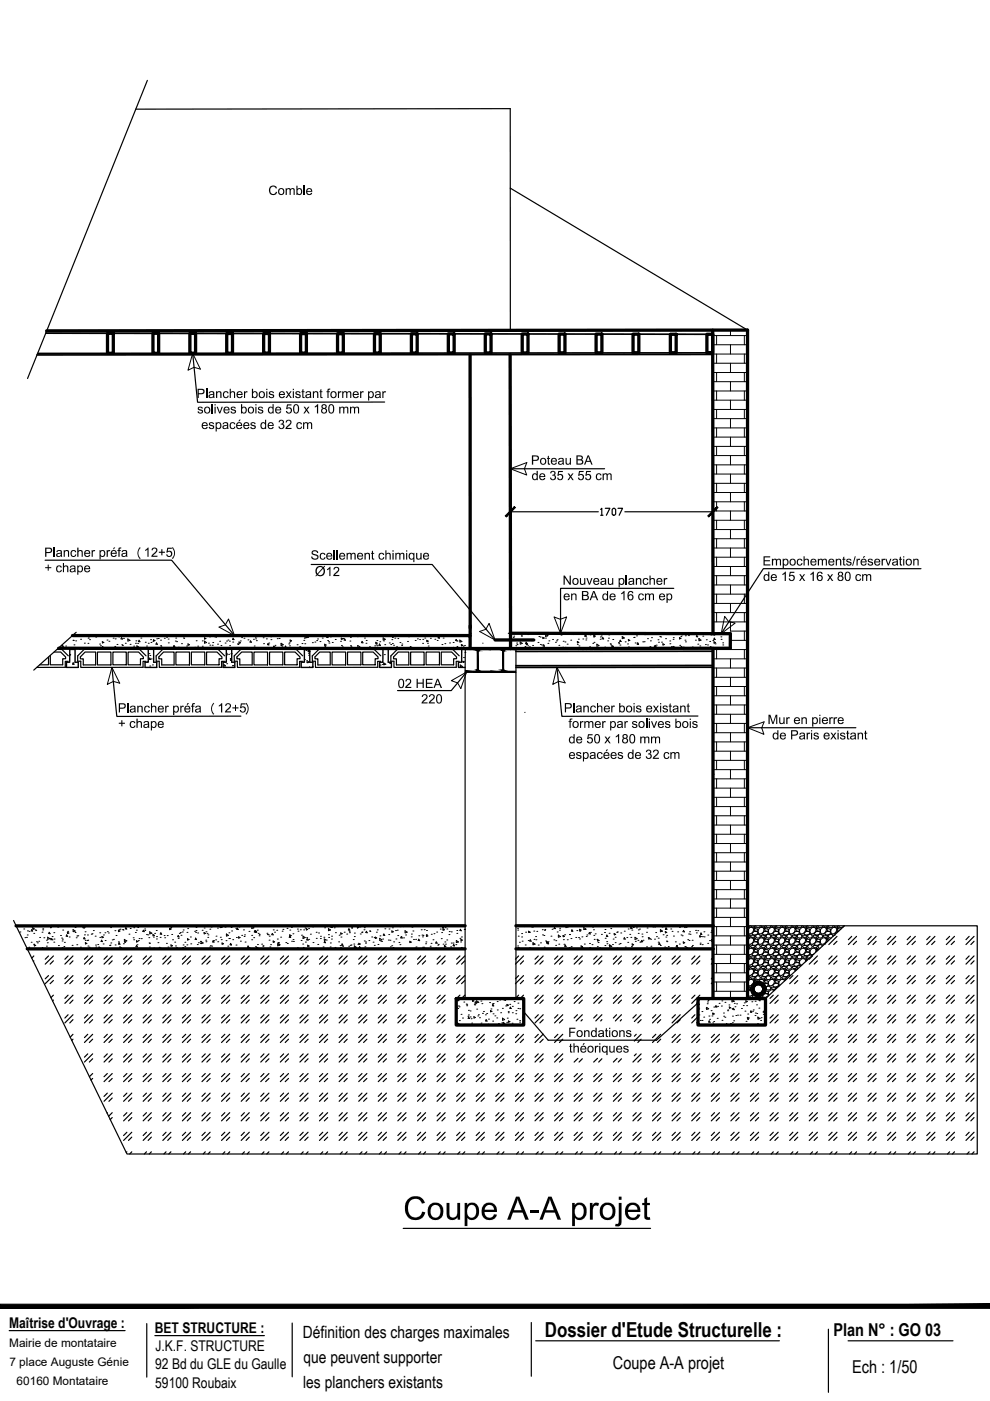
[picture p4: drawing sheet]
<svg xmlns="http://www.w3.org/2000/svg" width="210mm" height="297mm" viewBox="0 0 210 297" stroke-linecap="round" stroke-linejoin="round" font-family="sans-serif">
<defs><g id="words">
<g font-size="4.4">
<text x="126.3" y="110.4">1707</text>
<text x="115.5" y="283.4">Dossier d'Etude Structurelle :</text>
</g>
<g font-size="3.8">
<text x="176.7" y="283.2">Plan N° : GO 03</text>
<text x="130" y="290.3">Coupe A-A projet</text>
<text x="180.7" y="291">Ech : 1/50</text>
</g>
<g font-size="3.6">
<text x="64.2" y="283.6">Définition des charges maximales</text>
<text x="64.4" y="289">que peuvent supporter</text>
<text x="64.3" y="294.3">les planchers existants</text>
</g>
<g font-size="3.1">
<text x="1.9" y="281.5">Maîtrise d'Ouvrage :</text>
<text x="32.8" y="282.5">BET STRUCTURE :</text>
<text x="33" y="286.4">J.K.F. STRUCTURE</text>
<text x="32.9" y="290.4">92 Bd du GLE du Gaulle</text>
<text x="32.9" y="294.2">59100 Roubaix</text>
</g>
<g font-size="2.5">
<text x="1.9" y="285.6">Mairie de montataire</text>
<text x="2" y="289.6">7 place Auguste Génie</text>
<text x="3.5" y="293.7">60160 Montataire</text>
</g>
</g></defs>
<!-- layer: 0 -->
<g fill="none" stroke="#000" stroke-width=".25">
<path d="M31.2 17l-25.4 63.2M28.8 23.1l79.4-.1v47M108.2 39.9l50.3 30.1M40.9 74.9l1 10.4 39.7-.1M108.2 99.4h20M9.6 118.8h26.8l13.3 16M66 119.7h25.6l13.4 16M12.1 137.7h1M16.2 134.1l-9 8M17.8 137.7h11.8M34.5 137.7h11.8M51.1 137.7h11.7"/>
<path d="M67.6 137.7h11.8M84.2 137.7h11.8M98.7 137.4l-.1 4.9M101.2 138v4M101.4 138v4M102.4 136.4h.1M106.6 138.1v3.9M106.8 138.1v3.9M109.4 137.5v4.8M142.9 124.7h-24v9.6M195.3 120.6h-33.5l-8.9 13.8M23.7 141.5l1.1 10.4 26.3-.1"/>
<path d="M98.6 142.6v68.9M98.9 142.5l-3.2 3.9h-11.4M109.4 142.6v68.9M111.3 151v.1M118.1 141.5l1 10.4 28.9-.1M158.5 154.3h23M151.2 164.2h.1M2.9 195.2l24 49.5h180.3v-48.4h-48.7M177.5 198.5l-1.8 1.8M177.5 199.6l-.7 .7M179 196.3l-16.7 15.4M180.6 198.5l-.7 .7"/>
<path d="M181.6 198.5l-1.7 1.8M181.6 199.6l-.7 .7M184.7 198.5l-.7 .7M185.8 198.5l-1.8 1.8M185.8 199.6l-.7 .7M188.9 198.5l-.7 .7M189.9 198.5l-1.7 1.8M189.9 199.6l-.7 .7M193 198.5l-.7 .7M194.1 198.5l-1.8 1.8M194.1 199.6l-.7 .7M197.2 198.5l-.7 .7"/>
<path d="M198.2 198.5l-1.7 1.8M198.2 199.6l-.7 .7M201.3 198.5l-.7 .7M202.4 198.5l-1.8 1.8M202.4 199.6l-.7 .7M205.5 198.5l-.7 .7M206.5 198.5l-1.7 1.8M206.5 199.6l-.7 .7M7.2 202.7l-.5 .4M7.2 203.7l-.1 .1M10.3 202.7l-.7 .7M10.3 206.8l-.7 .7"/>
<path d="M11.3 202.7l-1.7 1.7M11.3 206.8l-1.7 1.8M11.3 211l-.5 .5M11.3 203.7l-.7 .7M11.3 207.9l-.7 .7M11.3 212l-.2 .2M14.4 202.7l-.6 .7M14.4 206.8l-.6 .7M14.4 211l-.6 .7M14.4 215.1l-.6 .7M15.5 202.7l-1.7 1.7M15.5 206.8l-1.7 1.8"/>
<path d="M15.5 211l-1.7 1.7M15.5 215.1l-1.7 1.8M15.5 219.3l-.6 .6M15.5 203.7l-.7 .7M15.5 207.9l-.7 .7M15.5 212l-.7 .7M15.5 216.2l-.7 .7M18.6 202.7l-.7 .7M18.6 206.8l-.7 .7M18.6 211l-.7 .7M18.6 215.1l-.7 .7M18.6 219.3l-.7 .7"/>
<path d="M19.6 202.7l-1.7 1.7M19.6 206.8l-1.7 1.8M19.6 211l-1.7 1.7M19.6 215.1l-1.7 1.8M19.6 219.3l-1.7 1.7M19.6 203.7l-.7 .7M19.6 207.9l-.7 .7M19.6 212l-.7 .7M19.6 216.2l-.7 .7M22.8 202.7l-.7 .7M22.8 206.8l-.7 .7M22.8 211l-.7 .7"/>
<path d="M22.8 215.1l-.7 .7M22.8 219.3l-.7 .7M23.8 202.7l-1.7 1.7M23.8 206.8l-1.7 1.8M23.8 211l-1.7 1.7M23.8 215.1l-1.7 1.8M23.8 219.3l-1.7 1.7M23.8 203.7l-.7 .7M23.8 207.9l-.7 .7M23.8 212l-.7 .7M23.8 216.2l-.7 .7M26.9 202.7l-.7 .7"/>
<path d="M26.9 206.8l-.7 .7M26.9 211l-.7 .7M26.9 215.1l-.7 .7M26.9 219.3l-.7 .7M27.9 202.7l-1.7 1.7M27.9 206.8l-1.7 1.8M27.9 211l-1.7 1.7M27.9 215.1l-1.7 1.8M27.9 219.3l-1.7 1.7M27.9 203.7l-.7 .7M27.9 207.9l-.7 .7M27.9 212l-.7 .7"/>
<path d="M27.9 216.2l-.7 .7M31.1 202.7l-.7 .7M31.1 206.8l-.7 .7M31.1 211l-.7 .7M31.1 215.1l-.7 .7M31.1 219.3l-.7 .7M32.1 202.7l-1.7 1.7M32.1 206.8l-1.7 1.8M32.1 211l-1.7 1.7M32.1 215.1l-1.7 1.8M32.1 219.3l-1.7 1.7M32.1 203.7l-.7 .7"/>
<path d="M32.1 207.9l-.7 .7M32.1 212l-.7 .7M32.1 216.2l-.7 .7M35.2 202.7l-.7 .7M35.2 206.8l-.7 .7M35.2 211l-.7 .7M35.2 215.1l-.7 .7M35.2 219.3l-.7 .7M36.2 202.7l-1.7 1.7M36.2 206.8l-1.7 1.8M36.2 211l-1.7 1.7M36.2 215.1l-1.7 1.8"/>
<path d="M36.2 219.3l-1.7 1.7M36.2 203.7l-.6 .7M36.2 207.9l-.6 .7M36.2 212l-.6 .7M36.2 216.2l-.6 .7M39.4 202.7l-.7 .7M39.4 206.8l-.7 .7M39.4 211l-.7 .7M39.4 215.1l-.7 .7M39.4 219.3l-.7 .7M40.4 202.7l-1.7 1.7M40.4 206.8l-1.7 1.8"/>
<path d="M40.4 211l-1.7 1.7M40.4 215.1l-1.7 1.8M40.4 219.3l-1.7 1.7M40.4 203.7l-.7 .7M40.4 207.9l-.7 .7M40.4 212l-.7 .7M40.4 216.2l-.7 .7M43.5 202.7l-.7 .7M43.5 206.8l-.7 .7M43.5 211l-.7 .7M43.5 215.1l-.7 .7M43.5 219.3l-.7 .7"/>
<path d="M44.6 202.7l-1.8 1.7M44.6 206.8l-1.8 1.8M44.6 211l-1.8 1.7M44.6 215.1l-1.8 1.8M44.6 219.3l-1.8 1.7M44.6 203.7l-.7 .7M44.6 207.9l-.7 .7M44.6 212l-.7 .7M44.6 216.2l-.7 .7M47.7 202.7l-.7 .7M47.7 206.8l-.7 .7M47.7 211l-.7 .7"/>
<path d="M47.7 215.1l-.7 .7M47.7 219.3l-.7 .7M48.7 202.7l-1.7 1.7M48.7 206.8l-1.7 1.8M48.7 211l-1.7 1.7M48.7 215.1l-1.7 1.8M48.7 219.3l-1.7 1.7M48.7 203.7l-.7 .7M48.7 207.9l-.7 .7M48.7 212l-.7 .7M48.7 216.2l-.7 .7M51.8 202.7l-.7 .7"/>
<path d="M51.8 206.8l-.7 .7M51.8 211l-.7 .7M51.8 215.1l-.7 .7M51.8 219.3l-.7 .7M52.9 202.7l-1.8 1.7M52.9 206.8l-1.8 1.8M52.9 211l-1.8 1.7M52.9 215.1l-1.8 1.8M52.9 219.3l-1.8 1.7M52.9 203.7l-.7 .7M52.9 207.9l-.7 .7M52.9 212l-.7 .7"/>
<path d="M52.9 216.2l-.7 .7M56 202.7l-.7 .7M56 206.8l-.7 .7M56 211l-.7 .7M56 215.1l-.7 .7M56 219.3l-.7 .7M57 202.7l-1.7 1.7M57 206.8l-1.7 1.8M57 211l-1.7 1.7M57 215.1l-1.7 1.8M57 219.3l-1.7 1.7M57 203.7l-.7 .7"/>
<path d="M57 207.9l-.7 .7M57 212l-.7 .7M57 216.2l-.7 .7M60.1 202.7l-.7 .7M60.1 206.8l-.7 .7M60.1 211l-.7 .7M60.1 215.1l-.7 .7M60.1 219.3l-.7 .7M61.2 202.7l-1.8 1.7M61.2 206.8l-1.8 1.8M61.2 211l-1.8 1.7M61.2 215.1l-1.8 1.8"/>
<path d="M61.2 219.3l-1.8 1.7M61.2 203.7l-.7 .7M61.2 207.9l-.7 .7M61.2 212l-.7 .7M61.2 216.2l-.7 .7M64.3 202.7l-.7 .7M64.3 206.8l-.7 .7M64.3 211l-.7 .7M64.3 215.1l-.7 .7M64.3 219.3l-.7 .7M65.3 202.7l-1.7 1.7M65.3 206.8l-1.7 1.8"/>
<path d="M65.3 211l-1.7 1.7M65.3 215.1l-1.7 1.8M65.3 219.3l-1.7 1.7M65.3 203.7l-.7 .7M65.3 207.9l-.7 .7M65.3 212l-.7 .7M65.3 216.2l-.7 .7M68.4 202.7l-.7 .7M68.4 206.8l-.7 .7M68.4 211l-.7 .7M68.4 215.1l-.7 .7M68.4 219.3l-.7 .7"/>
<path d="M69.5 202.7l-1.8 1.7M69.5 206.8l-1.8 1.8M69.5 211l-1.8 1.7M69.5 215.1l-1.8 1.8M69.5 219.3l-1.8 1.7M69.5 203.7l-.7 .7M69.5 207.9l-.7 .7M69.5 212l-.7 .7M69.5 216.2l-.7 .7M72.6 202.7l-.7 .7M72.6 206.8l-.7 .7M72.6 211l-.7 .7"/>
<path d="M72.6 215.1l-.7 .7M72.6 219.3l-.7 .7M73.6 202.7l-1.7 1.7M73.6 206.8l-1.7 1.8M73.6 211l-1.7 1.7M73.6 215.1l-1.7 1.8M73.6 219.3l-1.7 1.7M73.6 203.7l-.7 .7M73.6 207.9l-.7 .7M73.6 212l-.7 .7M73.6 216.2l-.7 .7M76.8 202.7l-.7 .7"/>
<path d="M76.8 206.8l-.7 .7M76.8 211l-.7 .7M76.8 215.1l-.7 .7M76.8 219.3l-.7 .7M77.8 202.7l-1.7 1.7M77.8 206.8l-1.7 1.8M77.8 211l-1.7 1.7M77.8 215.1l-1.7 1.8M77.8 219.3l-1.7 1.7M77.8 203.7l-.7 .7M77.8 207.9l-.7 .7M77.8 212l-.7 .7"/>
<path d="M77.8 216.2l-.7 .7M80.9 202.7l-.7 .7M80.9 206.8l-.7 .7M80.9 211l-.7 .7M80.9 215.1l-.7 .7M80.9 219.3l-.7 .7M81.9 202.7l-1.7 1.7M81.9 206.8l-1.7 1.8M81.9 211l-1.7 1.7M81.9 215.1l-1.7 1.8M81.9 219.3l-1.7 1.7M81.9 203.7l-.7 .7"/>
<path d="M81.9 207.9l-.7 .7M81.9 212l-.7 .7M81.9 216.2l-.7 .7M85 202.7l-.7 .7M85 206.8l-.7 .7M85 211l-.7 .7M85 215.1l-.7 .7M85 219.3l-.7 .7M86.1 202.7l-1.8 1.7M86.1 206.8l-1.8 1.8M86.1 211l-1.8 1.7M86.1 215.1l-1.8 1.8"/>
<path d="M86.1 219.3l-1.8 1.7M86.1 203.7l-.7 .7M86.1 207.9l-.7 .7M86.1 212l-.7 .7M86.1 216.2l-.7 .7M89.2 202.7l-.7 .7M89.2 206.8l-.7 .7M89.2 211l-.7 .7M89.2 215.1l-.7 .7M89.2 219.3l-.7 .7M90.2 202.7l-1.7 1.7M90.2 206.8l-1.7 1.8"/>
<path d="M90.2 211l-1.7 1.7M90.2 215.1l-1.7 1.8M90.2 219.3l-1.7 1.7M90.2 203.7l-.6 .7M90.2 207.9l-.6 .7M90.2 212l-.6 .7M90.2 216.2l-.6 .7M93.3 202.7l-.6 .7M93.3 206.8l-.6 .7M93.3 211l-.6 .7M93.3 215.1l-.6 .7M93.3 219.3l-.6 .7"/>
<path d="M94.4 202.7l-1.7 1.7M94.4 206.8l-1.7 1.8M94.4 211l-1.7 1.7M94.4 215.1l-1.7 1.8M94.4 219.3l-1.7 1.7M94.4 203.7l-.7 .7M94.4 207.9l-.7 .7M94.4 212l-.7 .7M94.4 216.2l-.7 .7M97.5 202.7l-.7 .7M97.5 206.8l-.7 .7M97.5 211l-.7 .7"/>
<path d="M97.5 219.3l-.7 .7M98.6 202.7l-1.8 1.7M98.6 206.8l-1.8 1.8M98.6 211l-.8 .7M98.6 219.3l-1.8 1.7M98.6 203.7l-.7 .7M98.6 207.9l-.7 .7M101.7 219.3l-.7 .7M102.7 219.3l-1.7 1.7M105.8 219.3l-.7 .7M106.8 219.3l-1.7 1.7M110 206.8l-.7 .7"/>
<path d="M110 211l-.7 .7M110 219.3l-.7 .7M110 202.7l-.7 .7M111 206.8l-1.7 1.8M111 219.3l-1.7 1.7M111 207.9l-.7 .7M111 202.7l-1.7 1.7M111 211l-.7 .7M111 203.7l-.7 .7M114.1 202.7l-.7 .7M114.1 215.1l-.7 .7M114.1 219.3l-.7 .7"/>
<path d="M114.1 206.8l-.7 .7M114.1 211l-.7 .7M115.2 202.7l-1.8 1.7M115.2 211l-1.8 1.7M115.2 215.1l-1.8 1.8M115.2 219.3l-1.8 1.7M115.2 203.7l-.7 .7M115.2 216.2l-.7 .7M115.2 206.8l-1.8 1.8M115.2 207.9l-.7 .7M115.2 212l-.7 .7M118.3 202.7l-.7 .7"/>
<path d="M118.3 215.1l-.7 .7M118.3 219.3l-.7 .7M118.3 206.8l-.7 .7M118.3 211l-.7 .7M119.3 202.7l-1.7 1.7M119.3 211l-1.7 1.7M119.3 219.3l-1.7 1.7M119.3 203.7l-.7 .7M119.3 212l-.7 .7M119.3 216.2l-.7 .7M119.3 206.8l-1.7 1.8M119.3 215.1l-1.7 1.8"/>
<path d="M119.3 207.9l-.7 .7M122.4 202.7l-.7 .7M122.4 215.1l-.7 .7M122.4 206.8l-.7 .7M122.4 211l-.7 .7M123.5 202.7l-1.8 1.7M123.5 215.1l-1.3 1.4M123.5 203.7l-.7 .7M123.5 212l-.7 .7M123.5 216.2l-.3 .3M123.5 206.8l-1.8 1.8M123.5 211l-1.8 1.7"/>
<path d="M123.5 207.9l-.7 .7M126.6 202.7l-.7 .7M126.6 215.1l-.7 .7M126.6 206.8l-.7 .7M126.6 211l-.7 .7M127.6 202.7l-1.7 1.7M127.6 211l-1.7 1.7M127.6 207.9l-.7 .7M127.6 206.8l-1.7 1.8M127.6 215.1l-1.3 1.4M127.6 203.7l-.7 .7M127.6 212l-.7 .7"/>
<path d="M127.6 216.2l-.2 .3M130.7 206.8l-.7 .7M130.7 211l-.7 .7M130.7 202.7l-.7 .7M130.7 215.1l-.7 .7M131.8 206.8l-1.8 1.8M131.8 207.9l-.7 .7M131.8 202.7l-1.8 1.7M131.8 211l-1.8 1.7M131.8 215.1l-1.3 1.4M131.8 203.7l-.7 .7M131.8 212l-.7 .7"/>
<path d="M131.8 216.2l-.3 .3M134.9 202.7l-.7 .7M134.9 215.1l-.7 .7M134.9 219.3l-.4 .4M134.9 206.8l-.7 .7M134.9 211l-.7 .7M135.9 202.7l-1.7 1.7M135.9 211l-1.7 1.7M135.9 215.1l-1.4 1.5M135.9 219.3l-1.4 1.4M135.9 203.7l-.7 .7M135.9 212l-.7 .7"/>
<path d="M135.9 216.2l-.7 .7M135.9 206.8l-1.7 1.8M135.9 207.9l-.7 .7M139 202.7l-.7 .7M139 215.1l-.7 .7M139 219.3l-.7 .7M139 206.8l-.7 .7M139 211l-.7 .7M140.1 202.7l-1.8 1.7M140.1 211l-1.8 1.7M140.1 215.1l-1.8 1.8M140.1 219.3l-1.8 1.7"/>
<path d="M140.1 203.7l-.7 .7M140.1 212l-.7 .7M140.1 216.2l-.7 .7M140.1 206.8l-1.8 1.8M140.1 207.9l-.7 .7M143.2 202.7l-.7 .7M143.2 215.1l-.7 .7M143.2 219.3l-.7 .7M143.2 206.8l-.7 .7M143.2 211l-.7 .7M144.2 202.7l-1.7 1.7M144.2 211l-1.7 1.7"/>
<path d="M144.2 215.1l-1.7 1.8M144.2 219.3l-1.7 1.7M144.2 203.7l-.7 .7M144.2 212l-.7 .7M144.2 216.2l-.7 .7M144.2 206.8l-1.7 1.8M144.2 207.9l-.7 .7M147.3 206.8l-.6 .7M147.3 211l-.6 .7M147.3 215.1l-.6 .7M147.3 219.3l-.6 .7M147.3 202.7l-.6 .7"/>
<path d="M148 212.6l-8.8 7.9h-23l-5.2-6M148 215.5l-1.3 1.4M148 216.6l-.3 .3M148 212.4l-.3 .3M148.4 206.8l-1.7 1.8M148.4 219.3l-1.7 1.7M148.4 207.9l-.7 .7M148.4 202.7l-1.7 1.7M148.4 211l-1.7 1.7M148.4 203.7l-.7 .7M151.2 204.1l-.4 .3M151.2 208.2l-.4 .4"/>
<path d="M151.2 203l-.4 .4M151.2 207.2l-.4 .3M151.2 211.3l-.4 .4M151.5 219.3l-.7 .7M152.5 219.3l-1.7 1.7M155.7 219.3l-.7 .7M156.7 219.3l-1.7 1.7M159.8 219.3l-.7 .7M160.8 219.3l-1.7 1.7M164 211l-.7 .7M164 215.1l-.7 .7M164 219.3l-.7 .7"/>
<path d="M165 211l-1.7 1.7M165 215.1l-1.7 1.8M165 219.3l-1.7 1.7M165 212l-.7 .7M165 216.2l-.7 .7M168.1 206.8l-.7 .7M168.1 211l-.7 .7M168.1 215.1l-.7 .7M168.1 219.3l-.7 .7M169.1 206.8l-1.7 1.8M169.1 211l-1.7 1.7M169.1 215.1l-1.7 1.8"/>
<path d="M169.1 219.3l-1.7 1.7M169.1 207.9l-.6 .7M169.1 212l-.6 .7M169.1 216.2l-.6 .7M172.3 202.7l-.7 .7M172.3 206.8l-.7 .7M172.3 211l-.7 .7M172.3 215.1l-.7 .7M172.3 219.3l-.7 .7M173.3 202.7l-1.7 1.7M173.3 206.8l-1.7 1.8M173.3 211l-1.7 1.7"/>
<path d="M173.3 215.1l-1.7 1.8M173.3 219.3l-1.7 1.7M173.3 203.7l-.7 .7M173.3 207.9l-.7 .7M173.3 212l-.7 .7M173.3 216.2l-.7 .7M176.4 202.7l-.7 .7M176.4 206.8l-.7 .7M176.4 211l-.7 .7M176.4 215.1l-.7 .7M176.4 219.3l-.7 .7M177.5 202.7l-1.8 1.7"/>
<path d="M177.5 206.8l-1.8 1.8M177.5 211l-1.8 1.7M177.5 215.1l-1.8 1.8M177.5 219.3l-1.8 1.7M177.5 203.7l-.7 .7M177.5 207.9l-.7 .7M177.5 212l-.7 .7M177.5 216.2l-.7 .7M180.6 202.7l-.7 .7M180.6 206.8l-.7 .7M180.6 211l-.7 .7M180.6 215.1l-.7 .7"/>
<path d="M180.6 219.3l-.7 .7M181.6 202.7l-1.7 1.7M181.6 206.8l-1.7 1.8M181.6 211l-1.7 1.7M181.6 215.1l-1.7 1.8M181.6 219.3l-1.7 1.7M181.6 203.7l-.7 .7M181.6 207.9l-.7 .7M181.6 212l-.7 .7M181.6 216.2l-.7 .7M184.7 202.7l-.7 .7M184.7 206.8l-.7 .7"/>
<path d="M184.7 211l-.7 .7M184.7 215.1l-.7 .7M184.7 219.3l-.7 .7M185.8 202.7l-1.8 1.7M185.8 206.8l-1.8 1.8M185.8 211l-1.8 1.7M185.8 215.1l-1.8 1.8M185.8 219.3l-1.8 1.7M185.8 203.7l-.7 .7M185.8 207.9l-.7 .7M185.8 212l-.7 .7M185.8 216.2l-.7 .7"/>
<path d="M188.9 202.7l-.7 .7M188.9 206.8l-.7 .7M188.9 211l-.7 .7M188.9 215.1l-.7 .7M188.9 219.3l-.7 .7M189.9 202.7l-1.7 1.7M189.9 206.8l-1.7 1.8M189.9 211l-1.7 1.7M189.9 215.1l-1.7 1.8M189.9 219.3l-1.7 1.7M189.9 203.7l-.7 .7M189.9 207.9l-.7 .7"/>
<path d="M189.9 212l-.7 .7M189.9 216.2l-.7 .7M193 202.7l-.7 .7M193 206.8l-.7 .7M193 211l-.7 .7M193 215.1l-.7 .7M193 219.3l-.7 .7M194.1 202.7l-1.8 1.7M194.1 206.8l-1.8 1.8M194.1 211l-1.8 1.7M194.1 215.1l-1.8 1.8M194.1 219.3l-1.8 1.7"/>
<path d="M194.1 203.7l-.7 .7M194.1 207.9l-.7 .7M194.1 212l-.7 .7M194.1 216.2l-.7 .7M197.2 202.7l-.7 .7M197.2 206.8l-.7 .7M197.2 211l-.7 .7M197.2 215.1l-.7 .7M197.2 219.3l-.7 .7M198.2 202.7l-1.7 1.7M198.2 206.8l-1.7 1.8M198.2 211l-1.7 1.7"/>
<path d="M198.2 215.1l-1.7 1.8M198.2 219.3l-1.7 1.7M198.2 203.7l-.7 .7M198.2 207.9l-.7 .7M198.2 212l-.7 .7M198.2 216.2l-.7 .7M201.3 202.7l-.7 .7M201.3 206.8l-.7 .7M201.3 211l-.7 .7M201.3 215.1l-.7 .7M201.3 219.3l-.7 .7M202.4 202.7l-1.8 1.7"/>
<path d="M202.4 206.8l-1.8 1.8M202.4 211l-1.8 1.7M202.4 215.1l-1.8 1.8M202.4 219.3l-1.8 1.7M202.4 203.7l-.7 .7M202.4 207.9l-.7 .7M202.4 212l-.7 .7M202.4 216.2l-.7 .7M205.5 202.7l-.7 .7M205.5 206.8l-.7 .7M205.5 211l-.7 .7M205.5 215.1l-.7 .7"/>
<path d="M205.5 219.3l-.7 .7M206.5 202.7l-1.7 1.7M206.5 206.8l-1.7 1.8M206.5 211l-1.7 1.7M206.5 215.1l-1.7 1.8M206.5 219.3l-1.7 1.7M206.5 203.7l-.7 .7M206.5 207.9l-.7 .7M206.5 212l-.7 .7M206.5 216.2l-.7 .7M15.5 220.3l-.3 .3M18.6 223.4l-.7 .7"/>
<path d="M19.6 223.4l-1.7 1.8M19.6 227.6l-.7 .7M19.6 220.3l-.7 .7M19.6 224.5l-.7 .7M19.6 228.6l-.3 .4M22.8 223.4l-.7 .7M22.8 227.6l-.7 .7M22.8 231.8l-.7 .7M22.8 235.9l-.1 .1M23.8 223.4l-1.7 1.8M23.8 227.6l-1.7 1.7M23.8 231.8l-1.7 1.7"/>
<path d="M23.8 235.9l-.8 .8M23.8 220.3l-.7 .7M23.8 224.5l-.7 .7M23.8 228.6l-.7 .7M23.8 232.8l-.7 .7M23.8 236.9l-.4 .5M26.9 223.4l-.7 .7M26.9 227.6l-.7 .7M26.9 231.8l-.7 .7M26.9 235.9l-.7 .7M27.9 223.4l-1.7 1.8M27.9 227.6l-1.7 1.7"/>
<path d="M27.9 231.8l-1.7 1.7M27.9 235.9l-1.7 1.7M27.9 220.3l-.7 .7M27.9 224.5l-.7 .7M27.9 228.6l-.7 .7M27.9 232.8l-.7 .7M27.9 236.9l-.7 .7M31.1 223.4l-.7 .7M31.1 227.6l-.7 .7M31.1 231.8l-.7 .7M31.1 235.9l-.7 .7M32.1 223.4l-1.7 1.8"/>
<path d="M32.1 227.6l-1.7 1.7M32.1 231.8l-1.7 1.7M32.1 235.9l-1.7 1.7M32.1 220.3l-.7 .7M32.1 224.5l-.7 .7M32.1 228.6l-.7 .7M32.1 232.8l-.7 .7M32.1 236.9l-.7 .7M35.2 223.4l-.7 .7M35.2 227.6l-.7 .7M35.2 231.8l-.7 .7M35.2 235.9l-.7 .7"/>
<path d="M36.2 223.4l-1.7 1.8M36.2 227.6l-1.7 1.7M36.2 231.8l-1.7 1.7M36.2 235.9l-1.7 1.7M36.2 220.3l-.6 .7M36.2 224.5l-.6 .7M36.2 228.6l-.6 .7M36.2 232.8l-.6 .7M36.2 236.9l-.6 .7M39.4 223.4l-.7 .7M39.4 227.6l-.7 .7M39.4 231.8l-.7 .7"/>
<path d="M39.4 235.9l-.7 .7M40.4 223.4l-1.7 1.8M40.4 227.6l-1.7 1.7M40.4 231.8l-1.7 1.7M40.4 235.9l-1.7 1.7M40.4 220.3l-.7 .7M40.4 224.5l-.7 .7M40.4 228.6l-.7 .7M40.4 232.8l-.7 .7M40.4 236.9l-.7 .7M43.5 223.4l-.7 .7M43.5 227.6l-.7 .7"/>
<path d="M43.5 231.8l-.7 .7M43.5 235.9l-.7 .7M44.6 223.4l-1.8 1.8M44.6 227.6l-1.8 1.7M44.6 231.8l-1.8 1.7M44.6 235.9l-1.8 1.7M44.6 220.3l-.7 .7M44.6 224.5l-.7 .7M44.6 228.6l-.7 .7M44.6 232.8l-.7 .7M44.6 236.9l-.7 .7M47.7 223.4l-.7 .7"/>
<path d="M47.7 227.6l-.7 .7M47.7 231.8l-.7 .7M47.7 235.9l-.7 .7M48.7 223.4l-1.7 1.8M48.7 227.6l-1.7 1.7M48.7 231.8l-1.7 1.7M48.7 235.9l-1.7 1.7M48.7 220.3l-.7 .7M48.7 224.5l-.7 .7M48.7 228.6l-.7 .7M48.7 232.8l-.7 .7M48.7 236.9l-.7 .7"/>
<path d="M51.8 223.4l-.7 .7M51.8 227.6l-.7 .7M51.8 231.8l-.7 .7M51.8 235.9l-.7 .7M52.9 223.4l-1.8 1.8M52.9 227.6l-1.8 1.7M52.9 231.8l-1.8 1.7M52.9 235.9l-1.8 1.7M52.9 220.3l-.7 .7M52.9 224.5l-.7 .7M52.9 228.6l-.7 .7M52.9 232.8l-.7 .7"/>
<path d="M52.9 236.9l-.7 .7M56 223.4l-.7 .7M56 227.6l-.7 .7M56 231.8l-.7 .7M56 235.9l-.7 .7M57 223.4l-1.7 1.8M57 227.6l-1.7 1.7M57 231.8l-1.7 1.7M57 235.9l-1.7 1.7M57 220.3l-.7 .7M57 224.5l-.7 .7M57 228.6l-.7 .7"/>
<path d="M57 232.8l-.7 .7M57 236.9l-.7 .7M60.1 223.4l-.7 .7M60.1 227.6l-.7 .7M60.1 231.8l-.7 .7M60.1 235.9l-.7 .7M61.2 223.4l-1.8 1.8M61.2 227.6l-1.8 1.7M61.2 231.8l-1.8 1.7M61.2 235.9l-1.8 1.7M61.2 220.3l-.7 .7M61.2 224.5l-.7 .7"/>
<path d="M61.2 228.6l-.7 .7M61.2 232.8l-.7 .7M61.2 236.9l-.7 .7M64.3 223.4l-.7 .7M64.3 227.6l-.7 .7M64.3 231.8l-.7 .7M64.3 235.9l-.7 .7M65.3 223.4l-1.7 1.8M65.3 227.6l-1.7 1.7M65.3 231.8l-1.7 1.7M65.3 235.9l-1.7 1.7M65.3 220.3l-.7 .7"/>
<path d="M65.3 224.5l-.7 .7M65.3 228.6l-.7 .7M65.3 232.8l-.7 .7M65.3 236.9l-.7 .7M68.4 223.4l-.7 .7M68.4 227.6l-.7 .7M68.4 231.8l-.7 .7M68.4 235.9l-.7 .7M69.5 223.4l-1.8 1.8M69.5 227.6l-1.8 1.7M69.5 231.8l-1.8 1.7M69.5 235.9l-1.8 1.7"/>
<path d="M69.5 220.3l-.7 .7M69.5 224.5l-.7 .7M69.5 228.6l-.7 .7M69.5 232.8l-.7 .7M69.5 236.9l-.7 .7M72.6 223.4l-.7 .7M72.6 227.6l-.7 .7M72.6 231.8l-.7 .7M72.6 235.9l-.7 .7M73.6 223.4l-1.7 1.8M73.6 227.6l-1.7 1.7M73.6 231.8l-1.7 1.7"/>
<path d="M73.6 235.9l-1.7 1.7M73.6 220.3l-.7 .7M73.6 224.5l-.7 .7M73.6 228.6l-.7 .7M73.6 232.8l-.7 .7M73.6 236.9l-.7 .7M76.8 223.4l-.7 .7M76.8 227.6l-.7 .7M76.8 231.8l-.7 .7M76.8 235.9l-.7 .7M77.8 223.4l-1.7 1.8M77.8 227.6l-1.7 1.7"/>
<path d="M77.8 231.8l-1.7 1.7M77.8 235.9l-1.7 1.7M77.8 220.3l-.7 .7M77.8 224.5l-.7 .7M77.8 228.6l-.7 .7M77.8 232.8l-.7 .7M77.8 236.9l-.7 .7M80.9 223.4l-.7 .7M80.9 227.6l-.7 .7M80.9 231.8l-.7 .7M80.9 235.9l-.7 .7M81.9 223.4l-1.7 1.8"/>
<path d="M81.9 227.6l-1.7 1.7M81.9 231.8l-1.7 1.7M81.9 235.9l-1.7 1.7M81.9 220.3l-.7 .7M81.9 224.5l-.7 .7M81.9 228.6l-.7 .7M81.9 232.8l-.7 .7M81.9 236.9l-.7 .7M85 223.4l-.7 .7M85 227.6l-.7 .7M85 231.8l-.7 .7M85 235.9l-.7 .7"/>
<path d="M86.1 223.4l-1.8 1.8M86.1 227.6l-1.8 1.7M86.1 231.8l-1.8 1.7M86.1 235.9l-1.8 1.7M86.1 220.3l-.7 .7M86.1 224.5l-.7 .7M86.1 228.6l-.7 .7M86.1 232.8l-.7 .7M86.1 236.9l-.7 .7M89.2 223.4l-.7 .7M89.2 227.6l-.7 .7M89.2 231.8l-.7 .7"/>
<path d="M89.2 235.9l-.7 .7M90.2 223.4l-1.7 1.8M90.2 227.6l-1.7 1.7M90.2 231.8l-1.7 1.7M90.2 235.9l-1.7 1.7M90.2 220.3l-.6 .7M90.2 224.5l-.6 .7M90.2 228.6l-.6 .7M90.2 232.8l-.6 .7M90.2 236.9l-.6 .7M93.3 223.4l-.6 .7M93.3 227.6l-.6 .7"/>
<path d="M93.3 231.8l-.6 .7M93.3 235.9l-.6 .7M94.4 223.4l-1.7 1.8M94.4 227.6l-1.7 1.7M94.4 231.8l-1.7 1.7M94.4 235.9l-1.7 1.7M94.4 220.3l-.7 .7M94.4 224.5l-.7 .7M94.4 228.6l-.7 .7M94.4 232.8l-.7 .7M94.4 236.9l-.7 .7M97.5 223.4l-.7 .7"/>
<path d="M97.5 227.6l-.7 .7M97.5 231.8l-.7 .7M97.5 235.9l-.7 .7M98.6 223.4l-1.8 1.8M98.6 227.6l-1.8 1.7M98.6 231.8l-1.8 1.7M98.6 235.9l-1.8 1.7M98.6 220.3l-.7 .7M98.6 224.5l-.7 .7M98.6 228.6l-.7 .7M98.6 232.8l-.7 .7M98.6 236.9l-.7 .7"/>
<path d="M101.7 223.4l-.7 .7M101.7 227.6l-.7 .7M101.7 231.8l-.7 .7M101.7 235.9l-.7 .7M102.7 223.4l-1.7 1.8M102.7 227.6l-1.7 1.7M102.7 231.8l-1.7 1.7M102.7 235.9l-1.7 1.7M102.7 220.3l-.7 .7M102.7 224.5l-.7 .7M102.7 228.6l-.7 .7M102.7 232.8l-.7 .7"/>
<path d="M102.7 236.9l-.7 .7M105.8 223.4l-.7 .7M105.8 227.6l-.7 .7M105.8 231.8l-.7 .7M105.8 235.9l-.7 .7M106.8 223.4l-1.7 1.8M106.8 227.6l-1.7 1.7M106.8 231.8l-1.7 1.7M106.8 235.9l-1.7 1.7M106.8 220.3l-.6 .7M106.8 224.5l-.6 .7M106.8 228.6l-.6 .7"/>
<path d="M106.8 232.8l-.6 .7M106.8 236.9l-.6 .7M110 223.4l-.7 .7M110 227.6l-.7 .7M110 231.8l-.7 .7M110 235.9l-.7 .7M111 223.4l-1.7 1.8M111 227.6l-1.7 1.7M111 231.8l-1.7 1.7M111 235.9l-1.7 1.7M111 220.3l-.7 .7M111 224.5l-.7 .7"/>
<path d="M111 228.6l-.7 .7M111 232.8l-.7 .7M111 236.9l-.7 .7M114.1 223.4l-.7 .7M114.1 227.6l-.7 .7M114.1 231.8l-.7 .7M114.1 235.9l-.7 .7M115.2 223.4l-1.8 1.8M115.2 227.6l-1.8 1.7M115.2 231.8l-1.8 1.7M115.2 235.9l-1.8 1.7M115.2 220.3l-.7 .7"/>
<path d="M115.2 224.5l-.7 .7M115.2 228.6l-.7 .7M115.2 232.8l-.7 .7M115.2 236.9l-.7 .7M118.3 223.4l-.7 .7M118.3 227.6l-.7 .7M118.3 231.8l-.7 .7M118.3 235.9l-.7 .7M119.3 223.4l-1.7 1.8M119.3 227.6l-1.7 1.7M119.3 231.8l-1.7 1.7M119.3 235.9l-1.7 1.7"/>
<path d="M119.3 220.3l-.7 .7M119.3 224.5l-.7 .7M119.3 228.6l-.7 .7M119.3 232.8l-.7 .7M119.3 236.9l-.7 .7M122.4 227.6l-.7 .7M122.4 231.8l-.7 .7M122.4 235.9l-.7 .7M122.5 224.4l-.8 .8M123.5 227.6l-1.8 1.7M123.5 231.8l-1.8 1.7M123.5 235.9l-1.8 1.7"/>
<path d="M123.5 224.5l-.7 .7M123.5 228.6l-.7 .7M123.5 232.8l-.7 .7M123.5 236.9l-.7 .7M126.6 227.6l-.7 .7M126.6 231.8l-.7 .7M126.6 235.9l-.7 .7M126.7 224.4l-.8 .8M127.6 227.6l-1.7 1.7M127.6 231.8l-1.7 1.7M127.6 235.9l-1.7 1.7M127.6 224.5l-.7 .7"/>
<path d="M127.6 228.6l-.7 .7M127.6 232.8l-.7 .7M127.6 236.9l-.7 .7M130.7 227.6l-.7 .7M130.7 231.8l-.7 .7M130.7 235.9l-.7 .7M130.8 224.4l-.8 .8M131.8 227.6l-1.8 1.7M131.8 231.8l-1.8 1.7M131.8 235.9l-1.8 1.7M131.8 224.5l-.7 .7M131.8 228.6l-.7 .7"/>
<path d="M131.8 232.8l-.7 .7M131.8 236.9l-.7 .7M134.9 223.4l-.4 .4M134.9 227.6l-.7 .7M134.9 231.8l-.7 .7M134.9 235.9l-.7 .7M135.9 223.4l-1.7 1.8M135.9 227.6l-1.7 1.7M135.9 231.8l-1.7 1.7M135.9 235.9l-1.7 1.7M135.9 220.3l-.7 .7M135.9 224.5l-.7 .7"/>
<path d="M135.9 228.6l-.7 .7M135.9 232.8l-.7 .7M135.9 236.9l-.7 .7M139 223.4l-.7 .7M139 227.6l-.7 .7M139 231.8l-.7 .7M139 235.9l-.7 .7M140.1 223.4l-1.8 1.8M140.1 227.6l-1.8 1.7M140.1 231.8l-1.8 1.7M140.1 235.9l-1.8 1.7M140.1 220.3l-.7 .7"/>
<path d="M140.1 224.5l-.7 .7M140.1 228.6l-.7 .7M140.1 232.8l-.7 .7M140.1 236.9l-.7 .7M143.2 223.4l-.7 .7M143.2 227.6l-.7 .7M143.2 231.8l-.7 .7M143.2 235.9l-.7 .7M144.2 223.4l-1.7 1.8M144.2 227.6l-1.7 1.7M144.2 231.8l-1.7 1.7M144.2 235.9l-1.7 1.7"/>
<path d="M144.2 220.3l-.7 .7M144.2 224.5l-.7 .7M144.2 228.6l-.7 .7M144.2 232.8l-.7 .7M144.2 236.9l-.7 .7M147.3 223.4l-.6 .7M147.3 227.6l-.6 .7M147.3 231.8l-.6 .7M147.3 235.9l-.6 .7M148.4 223.4l-1.7 1.8M148.4 227.6l-1.7 1.7M148.4 231.8l-1.7 1.7"/>
<path d="M148.4 235.9l-1.7 1.7M148.4 220.3l-.7 .7M148.4 224.5l-.7 .7M148.4 228.6l-.7 .7M148.4 232.8l-.7 .7M148.4 236.9l-.7 .7M151.5 223.4l-.7 .7M151.5 227.6l-.7 .7M151.5 231.8l-.7 .7M151.5 235.9l-.7 .7M152.5 223.4l-1.7 1.8M152.5 227.6l-1.7 1.7"/>
<path d="M152.5 231.8l-1.7 1.7M152.5 235.9l-1.7 1.7M152.5 220.3l-.7 .7M152.5 224.5l-.7 .7M152.5 228.6l-.7 .7M152.5 232.8l-.7 .7M152.5 236.9l-.7 .7M155.7 223.4l-.7 .7M155.7 227.6l-.7 .7M155.7 231.8l-.7 .7M155.7 235.9l-.7 .7M156.7 223.4l-1.7 1.8"/>
<path d="M156.7 227.6l-1.7 1.7M156.7 231.8l-1.7 1.7M156.7 235.9l-1.7 1.7M156.7 220.3l-.7 .7M156.7 224.5l-.7 .7M156.7 228.6l-.7 .7M156.7 232.8l-.7 .7M156.7 236.9l-.7 .7M159.8 223.4l-.7 .7M159.8 227.6l-.7 .7M159.8 231.8l-.7 .7M159.8 235.9l-.7 .7"/>
<path d="M160.8 223.4l-1.7 1.8M160.8 227.6l-1.7 1.7M160.8 231.8l-1.7 1.7M160.8 235.9l-1.7 1.7M160.8 220.3l-.7 .7M160.8 224.5l-.7 .7M160.8 228.6l-.7 .7M160.8 232.8l-.7 .7M160.8 236.9l-.7 .7M164 223.4l-.7 .7M164 227.6l-.7 .7M164 231.8l-.7 .7"/>
<path d="M164 235.9l-.7 .7M165 223.4l-1.7 1.8M165 227.6l-1.7 1.7M165 231.8l-1.7 1.7M165 235.9l-1.7 1.7M165 220.3l-.7 .7M165 224.5l-.7 .7M165 228.6l-.7 .7M165 232.8l-.7 .7M165 236.9l-.7 .7M168.1 223.4l-.7 .7M168.1 227.6l-.7 .7"/>
<path d="M168.1 231.8l-.7 .7M168.1 235.9l-.7 .7M169.1 223.4l-1.7 1.8M169.1 227.6l-1.7 1.7M169.1 231.8l-1.7 1.7M169.1 235.9l-1.7 1.7M169.1 220.3l-.6 .7M169.1 224.5l-.6 .7M169.1 228.6l-.6 .7M169.1 232.8l-.6 .7M169.1 236.9l-.6 .7M172.3 223.4l-.7 .7"/>
<path d="M172.3 227.6l-.7 .7M172.3 231.8l-.7 .7M172.3 235.9l-.7 .7M173.3 223.4l-1.7 1.8M173.3 227.6l-1.7 1.7M173.3 231.8l-1.7 1.7M173.3 235.9l-1.7 1.7M173.3 220.3l-.7 .7M173.3 224.5l-.7 .7M173.3 228.6l-.7 .7M173.3 232.8l-.7 .7M173.3 236.9l-.7 .7"/>
<path d="M176.4 223.4l-.7 .7M176.4 227.6l-.7 .7M176.4 231.8l-.7 .7M176.4 235.9l-.7 .7M177.5 223.4l-1.8 1.8M177.5 227.6l-1.8 1.7M177.5 231.8l-1.8 1.7M177.5 235.9l-1.8 1.7M177.5 220.3l-.7 .7M177.5 224.5l-.7 .7M177.5 228.6l-.7 .7M177.5 232.8l-.7 .7"/>
<path d="M177.5 236.9l-.7 .7M180.6 223.4l-.7 .7M180.6 227.6l-.7 .7M180.6 231.8l-.7 .7M180.6 235.9l-.7 .7M181.6 223.4l-1.7 1.8M181.6 227.6l-1.7 1.7M181.6 231.8l-1.7 1.7M181.6 235.9l-1.7 1.7M181.6 220.3l-.7 .7M181.6 224.5l-.7 .7M181.6 228.6l-.7 .7"/>
<path d="M181.6 232.8l-.7 .7M181.6 236.9l-.7 .7M184.7 223.4l-.7 .7M184.7 227.6l-.7 .7M184.7 231.8l-.7 .7M184.7 235.9l-.7 .7M185.8 223.4l-1.8 1.8M185.8 227.6l-1.8 1.7M185.8 231.8l-1.8 1.7M185.8 235.9l-1.8 1.7M185.8 220.3l-.7 .7M185.8 224.5l-.7 .7"/>
<path d="M185.8 228.6l-.7 .7M185.8 232.8l-.7 .7M185.8 236.9l-.7 .7M188.9 223.4l-.7 .7M188.9 227.6l-.7 .7M188.9 231.8l-.7 .7M188.9 235.9l-.7 .7M189.9 223.4l-1.7 1.8M189.9 227.6l-1.7 1.7M189.9 231.8l-1.7 1.7M189.9 235.9l-1.7 1.7M189.9 220.3l-.7 .7"/>
<path d="M189.9 224.5l-.7 .7M189.9 228.6l-.7 .7M189.9 232.8l-.7 .7M189.9 236.9l-.7 .7M193 223.4l-.7 .7M193 227.6l-.7 .7M193 231.8l-.7 .7M193 235.9l-.7 .7M194.1 223.4l-1.8 1.8M194.1 227.6l-1.8 1.7M194.1 231.8l-1.8 1.7M194.1 235.9l-1.8 1.7"/>
<path d="M194.1 220.3l-.7 .7M194.1 224.5l-.7 .7M194.1 228.6l-.7 .7M194.1 232.8l-.7 .7M194.1 236.9l-.7 .7M197.2 223.4l-.7 .7M197.2 227.6l-.7 .7M197.2 231.8l-.7 .7M197.2 235.9l-.7 .7M198.2 223.4l-1.7 1.8M198.2 227.6l-1.7 1.7M198.2 231.8l-1.7 1.7"/>
<path d="M198.2 235.9l-1.7 1.7M198.2 220.3l-.7 .7M198.2 224.5l-.7 .7M198.2 228.6l-.7 .7M198.2 232.8l-.7 .7M198.2 236.9l-.7 .7M201.3 223.4l-.7 .7M201.3 227.6l-.7 .7M201.3 231.8l-.7 .7M201.3 235.9l-.7 .7M202.4 223.4l-1.8 1.8M202.4 227.6l-1.8 1.7"/>
<path d="M202.4 231.8l-1.8 1.7M202.4 235.9l-1.8 1.7M202.4 220.3l-.7 .7M202.4 224.5l-.7 .7M202.4 228.6l-.7 .7M202.4 232.8l-.7 .7M202.4 236.9l-.7 .7M205.5 223.4l-.7 .7M205.5 227.6l-.7 .7M205.5 231.8l-.7 .7M205.5 235.9l-.7 .7M206.5 223.4l-1.7 1.8"/>
<path d="M206.5 227.6l-1.7 1.7M206.5 231.8l-1.7 1.7M206.5 235.9l-1.7 1.7M206.5 220.3l-.7 .7M206.5 224.5l-.7 .7M206.5 228.6l-.7 .7M206.5 232.8l-.7 .7M206.5 236.9l-.7 .7M26.9 240.1l-.7 .7M26.9 244.2l-.1 .2M27.9 240.1l-1.7 1.7M27.9 244.2l-.4 .5"/>
<path d="M27.9 241.1l-.7 .7M31.1 240.1l-.7 .7M31.1 244.2l-.5 .5M32.1 240.1l-1.7 1.7M32.1 244.2l-.5 .5M32.1 241.1l-.7 .7M35.2 240.1l-.7 .7M35.2 244.2l-.4 .5M36.2 240.1l-1.7 1.7M36.2 244.2l-.4 .5M36.2 241.1l-.6 .7M39.4 240.1l-.7 .7"/>
<path d="M39.4 244.2l-.5 .5M40.4 240.1l-1.7 1.7M40.4 244.2l-.5 .5M40.4 241.1l-.7 .7M43.5 240.1l-.7 .7M43.5 244.2l-.4 .5M44.6 240.1l-1.8 1.7M44.6 244.2l-.5 .5M44.6 241.1l-.7 .7M47.7 240.1l-.7 .7M47.7 244.2l-.5 .5M48.7 240.1l-1.7 1.7"/>
<path d="M48.7 244.2l-.4 .5M48.7 241.1l-.7 .7M51.8 240.1l-.7 .7M51.8 244.2l-.4 .5M52.9 240.1l-1.8 1.7M52.9 244.2l-.5 .5M52.9 241.1l-.7 .7M56 240.1l-.7 .7M56 244.2l-.5 .5M57 240.1l-1.7 1.7M57 244.2l-.4 .5M57 241.1l-.7 .7"/>
<path d="M60.1 240.1l-.7 .7M60.1 244.2l-.4 .5M61.2 240.1l-1.8 1.7M61.2 244.2l-.5 .5M61.2 241.1l-.7 .7M64.3 240.1l-.7 .7M64.3 244.2l-.5 .5M65.3 240.1l-1.7 1.7M65.3 244.2l-.4 .5M65.3 241.1l-.7 .7M68.4 240.1l-.7 .7M68.4 244.2l-.4 .5"/>
<path d="M69.5 240.1l-1.8 1.7M69.5 244.2l-.5 .5M69.5 241.1l-.7 .7M72.6 240.1l-.7 .7M72.6 244.2l-.5 .5M73.6 240.1l-1.7 1.7M73.6 244.2l-.4 .5M73.6 241.1l-.7 .7M76.8 240.1l-.7 .7M76.8 244.2l-.5 .5M77.8 240.1l-1.7 1.7M77.8 244.2l-.5 .5"/>
<path d="M77.8 241.1l-.7 .7M80.9 240.1l-.7 .7M80.9 244.2l-.5 .5M81.9 240.1l-1.7 1.7M81.9 244.2l-.4 .5M81.9 241.1l-.7 .7M85 240.1l-.7 .7M85 244.2l-.4 .5M86.1 240.1l-1.8 1.7M86.1 244.2l-.5 .5M86.1 241.1l-.7 .7M89.2 240.1l-.7 .7"/>
<path d="M89.2 244.2l-.4 .5M90.2 240.1l-1.7 1.7M90.2 244.2l-.4 .5M90.2 241.1l-.6 .7M93.3 240.1l-.6 .7M93.3 244.2l-.4 .5M94.4 240.1l-1.7 1.7M94.4 244.2l-.5 .5M94.4 241.1l-.7 .7M97.5 240.1l-.7 .7M97.5 244.2l-.5 .5M98.6 240.1l-1.8 1.7"/>
<path d="M98.6 244.2l-.5 .5M98.6 241.1l-.7 .7M101.7 240.1l-.7 .7M101.7 244.2l-.5 .5M102.7 240.1l-1.7 1.7M102.7 244.2l-.4 .5M102.7 241.1l-.7 .7M105.8 240.1l-.7 .7M105.8 244.2l-.4 .5M106.8 240.1l-1.7 1.7M106.8 244.2l-.4 .5M106.8 241.1l-.6 .7"/>
<path d="M110 240.1l-.7 .7M110 244.2l-.5 .5M111 240.1l-1.7 1.7M111 244.2l-.4 .5M111 241.1l-.7 .7M114.1 240.1l-.7 .7M114.1 244.2l-.4 .5M115.2 240.1l-1.8 1.7M115.2 244.2l-.5 .5M115.2 241.1l-.7 .7M118.3 240.1l-.7 .7M118.3 244.2l-.5 .5"/>
<path d="M119.3 240.1l-1.7 1.7M119.3 244.2l-.4 .5M119.3 241.1l-.7 .7M122.4 240.1l-.7 .7M122.4 244.2l-.4 .5M123.5 240.1l-1.8 1.7M123.5 244.2l-.5 .5M123.5 241.1l-.7 .7M126.6 240.1l-.7 .7M126.6 244.2l-.5 .5M127.6 240.1l-1.7 1.7M127.6 244.2l-.4 .5"/>
<path d="M127.6 241.1l-.7 .7M130.7 240.1l-.7 .7M130.7 244.2l-.4 .5M131.8 240.1l-1.8 1.7M131.8 244.2l-.5 .5M131.8 241.1l-.7 .7M134.9 240.1l-.7 .7M134.9 244.2l-.5 .5M135.9 240.1l-1.7 1.7M135.9 244.2l-.4 .5M135.9 241.1l-.7 .7M139 240.1l-.7 .7"/>
<path d="M139 244.2l-.4 .5M140.1 240.1l-1.8 1.7M140.1 244.2l-.5 .5M140.1 241.1l-.7 .7M143.2 240.1l-.7 .7M143.2 244.2l-.5 .5M144.2 240.1l-1.7 1.7M144.2 244.2l-.4 .5M144.2 241.1l-.7 .7M147.3 240.1l-.6 .7M147.3 244.2l-.4 .5M148.4 240.1l-1.7 1.7"/>
<path d="M148.4 244.2l-.5 .5M148.4 241.1l-.7 .7M151.5 240.1l-.7 .7M151.5 244.2l-.5 .5M152.5 240.1l-1.7 1.7M152.5 244.2l-.4 .5M152.5 241.1l-.7 .7M155.7 240.1l-.7 .7M155.7 244.2l-.5 .5M156.7 240.1l-1.7 1.7M156.7 244.2l-.5 .5M156.7 241.1l-.7 .7"/>
<path d="M159.8 240.1l-.7 .7M159.8 244.2l-.4 .5M160.8 240.1l-1.7 1.7M160.8 244.2l-.4 .5M160.8 241.1l-.7 .7M164 240.1l-.7 .7M164 244.2l-.5 .5M165 240.1l-1.7 1.7M165 244.2l-.5 .5M165 241.1l-.7 .7M168.1 240.1l-.7 .7M168.1 244.2l-.4 .5"/>
<path d="M169.1 240.1l-1.7 1.7M169.1 244.2l-.4 .5M169.1 241.1l-.6 .7M172.3 240.1l-.7 .7M172.3 244.2l-.5 .5M173.3 240.1l-1.7 1.7M173.3 244.2l-.5 .5M173.3 241.1l-.7 .7M176.4 240.1l-.7 .7M176.4 244.2l-.4 .5M177.5 240.1l-1.8 1.7M177.5 244.2l-.5 .5"/>
<path d="M177.5 241.1l-.7 .7M180.6 240.1l-.7 .7M180.6 244.2l-.5 .5M181.6 240.1l-1.7 1.7M181.6 244.2l-.4 .5M181.6 241.1l-.7 .7M184.7 240.1l-.7 .7M184.7 244.2l-.4 .5M185.8 240.1l-1.8 1.7M185.8 244.2l-.5 .5M185.8 241.1l-.7 .7M188.9 240.1l-.7 .7"/>
<path d="M188.9 244.2l-.5 .5M189.9 240.1l-1.7 1.7M189.9 244.2l-.4 .5M189.9 241.1l-.7 .7M193 240.1l-.7 .7M193 244.2l-.4 .5M194.1 240.1l-1.8 1.7M194.1 244.2l-.5 .5M194.1 241.1l-.7 .7M197.2 240.1l-.7 .7M197.2 244.2l-.5 .5M198.2 240.1l-1.7 1.7"/>
<path d="M198.2 244.2l-.4 .5M198.2 241.1l-.7 .7M201.3 240.1l-.7 .7M201.3 244.2l-.4 .5M202.4 240.1l-1.8 1.7M202.4 244.2l-.5 .5M202.4 241.1l-.7 .7M205.5 240.1l-.7 .7M205.5 244.2l-.5 .5M206.5 240.1l-1.7 1.7M206.5 244.2l-.4 .5M206.5 241.1l-.7 .7"/>
<path d="M175.6 281.8v13.4"/>
<circle cx="160.8" cy="209.7" r="1.66"/>
<circle cx="160.8" cy="209.7" r="1.53"/>
<circle cx="160.8" cy="209.7" r="1.41"/>
<circle cx="160.8" cy="209.7" r="1.28"/>
<circle cx="160.8" cy="209.7" r="1.17"/>
<circle cx="160.8" cy="209.7" r="1.05"/>
<circle cx="160.8" cy="209.7" r=".92"/>
</g>
<!-- layer: 2D_HACHURE -->
<g fill="none" stroke="#000" stroke-width=".21">
<path d="M13.2 136.7l.2 .4-.3-.1zM13.9 137h.1M14.8 138.7l.2 .1-.2 .1M15.5 135.7h.1M15.5 135.8h.1M15.7 136.7h.1M16 135.9h.1M16.9 137.3l.2 .3h-.3zM17.1 135.5h.1M17.8 137.7h.1M17.8 134.9h.1M17.9 136.4h.1"/>
<path d="M18.2 137.3l.3 .2-.3 .1zM18.2 137.5h.1M18.6 136.4h.1M18.7 135.3h.1M18.7 135h.1M19 135.6h.1M20.3 135.1h.1M20.6 134.8h.1M21.1 137.5h.1M21.1 136.6h.1M21.3 136.9h.1M21.7 136l.3 .2-.3 .1z"/>
<path d="M21.7 137.1l.5 .3-.5 .1zM21.9 134.9h.1M22 134.8l-.1 .1h.4l-.2-.1M22.6 137.4h.1M22.7 135.7h.1M22.7 137.3h.1M23.1 136h.1M23.2 137.5h.1M23.6 134.8h.1M23.9 137.4h.1M24 135.3h.1M24.3 137.1h.1"/>
<path d="M24.4 135.5h.1M24.8 136.6h.1M25.3 134.8l.2 .1-.3 .1zM25.8 135.2l.2 .3h-.3zM25.8 136.7h.1M26 136.8h.1M26.2 135.3h.1M26.6 136.4h.1M26.9 137.6h.1M27.1 135.5l.5 .3-.5 .1v-.4M27.6 136.6h.1M28.3 137h.1"/>
<path d="M28.7 137.3h.1M28.7 136.4h.1M28.8 135.9h.1M29 136.9l.3 .2-.3 .1zM29.2 136.4h.1M29.5 135.7l.2 .4-.3-.1zM29.9 135.3h.1M30.8 136.2h.1M31.1 137h.1M31.4 136.4h.1M31.6 138.6h.1M31.7 139.5l.2 .3h-.3z"/>
<path d="M31.8 139h.1M31.9 135.6h.1M32 136.2h.1M32 139.7h.1M32.4 135.9h.1M32.5 135.6l.4 .2-.3 .1zM33.2 136.3l.2 .3h-.3zM33.2 135.4h.1M33.5 135.4h.1M34 135.7h.1M34.1 136.9h.1M34.1 137.1h.1"/>
<path d="M34.8 135.3h.1M35.3 135.1h.1M35.6 135.5h.1M35.7 136.3h.1M36.3 134.8h.1M36.7 137.4h.1M36.9 136.8l.2 .4-.3-.1zM37.2 135.9h.1M37.3 135.3h.1M37.4 136h.1M37.8 137.2h.1M38 137.5v.1"/>
<path d="M38.5 136.5h.1M38.9 135.1h.1M38.9 135.3h.1M39 137.3h.1M39.6 137h.1M39.6 137.5h.1M39.9 136.5l.3 .2-.3 .1zM40.5 134.8h.1M40.5 137.5l.1-.1 .1 .1M40.7 134.9h.1M41.3 137.3h.1M41.6 135.9h.1"/>
<path d="M41.9 137h.1M42.9 137h.1M42.9 135.9h.1M43.3 134.8h.1M43.3 135.2l.4 .2-.3 .1zM43.3 135.9l.5 .3M43.3 135.9l.1 .5 .4-.2M43.4 134.9h.1M43.7 137.5h.1M44.2 136.4h.1M44.4 135h.1M44.5 136.8h.1"/>
<path d="M45 136.8h.1M45.1 136.2h.1M45.7 134.8l.2 .3-.3-.1zM46.1 136.6h.1M46.2 134.8h.1M46.6 136h.1M46.8 136.9h.1M47.2 137.5h.2M47.7 136.3h.1M48 138.5h.1M48 138.5l.2 .3h-.2M48 135.9h.1"/>
<path d="M48.3 135.7h.1M48.5 138.7h.1M48.6 135.9h.1M48.7 136.9h.1M48.7 134.8h.1M48.8 139.6l.3 .2M48.9 139.6v.4h.2M49 138.5h.1M49 138.6h.1M49.1 134.8h.1M49.3 136.1h.1M49.4 135.3l.2 .3h-.3z"/>
<path d="M49.4 137.4h.1M50.4 136.5h.1M50.4 136.6h.1M50.7 136.1l.3 .2-.3 .1zM50.9 135.9h.1M51.2 135.2h.1M51.7 135.3h.1M52.6 135.7h.1M53.1 135.9l.2 .3-.3-.1zM53.7 135.5h.1M53.9 137h.1M54.1 134.9h.1"/>
<path d="M54.2 135.5h.1M54.2 134.8l.3 .2-.3 .1zM54.4 135.8h.1M55.8 135.2h.1M55.9 136.5h.1M56.5 135.5h.1M56.8 136.4l.2 .3h-.3zM57 136.3h.1M57.4 135h.1M57.4 135.6h.1M58 137.4h.1M58 137l.3 .2-.3 .1z"/>
<path d="M58.1 137.4h.1M58.3 136.8h.1M58.8 135.4h.1M59 134.8h.1M59.2 135.4h.1M59.6 136.6h.1M59.6 136.4l.4 .3-.4 .1v-.4M59.6 136.9h.1M59.8 137.1h.1M60.5 137l.2 .3h-.3zM61.2 136.5h.1M61.3 136.3h.1"/>
<path d="M61.4 136.9h.1M61.5 135.7l.3 .2-.3 .1zM61.9 134.8h.1M62.2 137.4h.1M63 136.7h.1M63.4 137.2h.1M63.6 137.1h.1M64 136.4h.1M64.4 135.8h.1M64.5 135.3h.1M64.5 139.8h.1M64.6 136.5h.1"/>
<path d="M64.6 135.2h.1M64.9 137.9h.1M65.3 137.9l.3 .2-.3 .1zM65.4 138.5h.1M65.4 138.9h.1M65.4 135.1l-.4-.3v.4l.4-.1M65.6 138.2h.1M66.2 136.3h.1M66.8 136.1h.1M67.1 135.8h.1M67.3 135.5h.1M67.8 136h.1"/>
<path d="M68.3 135.3h.1M68.8 136.6l.4 .2-.3 .1zM68.9 137.1h.1M68.9 134.9h.1M69.3 137.5h.1M69.4 134.9l.2 .3-.3-.1zM69.5 135.8h.1M69.7 136h.1M69.7 136.3h.1M70.1 135h.1M70.4 136.2h.1M71.1 135.6h.1"/>
<path d="M71.5 137.4h.1M72.2 136h.1M72.3 135.3l.4 .2-.3 .1zM72.4 136.8h.1M72.6 137.1h.1M72.7 135.4h.1M73.1 135.4l.2 .3h-.3zM74.2 135.9h.1M74.3 135.1h.1M74.3 136.9h.1M74.4 137.1h.1M74.7 134.8h.1"/>
<path d="M75 137.4h.1M75.5 134.9h.1M75.8 135h.1M75.9 134.9h.1M76.2 137.5h.1M76.3 137.1l-.5-.3 .1 .5 .4-.1M76.7 137.4h.1M76.8 136l.2 .3h-.4zM77.3 135.3h.1M77.6 136.4h.1M77.6 135.8h.1M78.3 137.1h.1"/>
<path d="M79.2 134.9h.1M79.4 136.9h.1M79.7 136.2l.3 .2-.3 .1zM79.8 136.7h.1M79.9 135.8h.1M79.9 136.9h.1M80.5 136.5l.2 .3h-.4zM80.5 136.1h.1M81.2 135.2l.5 .3-.5 .2v-.5M81.3 135.9h.1M81.5 138.8h.1M81.6 136.7h.1"/>
<path d="M82.5 136.3h.1M82.8 136.7h.1M83.1 135.6h.1M83.2 134.9l.3 .2-.3 .1zM83.2 136.4h.1M83.4 136.8h.1M83.7 135.3h.1M84.2 137.1l.2 .3h-.3zM84.3 135.4h.1M84.8 136.2h.1M85.2 136.8h.1M85.2 136.6h.1"/>
<path d="M86.4 136h.1M86.6 135h.1M87 137.1l.3 .2-.3 .1zM87.4 134.8h.1M87.8 137.4h.1M88 135.8h.1M88.5 135.5h.1M89 135.6h.1M89.6 136.4h.1M89.6 135.6h.1M90.1 135.3h.1M90.5 135.7l.3 .2-.3 .1z"/>
<path d="M90.6 136.4h.1M90.8 137h.1M91.2 135.3h.1M92.1 137.3l.3 .2M92.1 137.3v.2M92.2 135.5h.1M92.7 135.8h.1M92.8 137.3h.1M92.9 135.1h.1M93 135l.2 .3h-.3zM93.7 136.7h.1M94 135.3h.1"/>
<path d="M94.3 136.5h.1M94.5 134.9h.1M94.8 137.4h.1M95.3 137.3h.1M95.3 136.3h.1M96 137.3h.1M96.1 136.2h.1M96.4 137.4h.1M96.7 135.6l.2 .3-.3-.1zM96.9 137.1h.1M96.9 135.9h.1M97.5 135.7l.4 .3-.4 .2z"/>
<path d="M97.8 136.7l.3 .1-.3 .1zM97.9 136.8h.1M98.2 137.1h.1M98.3 139.4h.1M98.5 136.8h.1M98.6 138.3h.1M99.4 135.1h.1M99.7 134.3h.1M107.8 134.3h.1M107.9 134.3h.1M108.8 135.2h.1M108.9 134.9h.1"/>
<path d="M109.4 136.9h.1M109.5 136.3h.1M109.6 136.6h.1M109.7 137.3h.1M110.3 136.1l.4 .3M110.3 136.1v.5l.4-.2M110.5 134.7h.1M110.6 134.9h.1M111.3 137.1h.1M111.6 136.4l.3 .2-.3 .1zM111.6 136.2l.2 .3-.4-.1zM111.9 136.9h.1"/>
<path d="M111.9 134.5h.1M112.2 134.4h.1M112.2 137.1h.1M112.7 135.8h.1M112.7 135.6h.1M112.9 136.8h.1M114.1 136.2h.1M114.3 134.9h.1M114.5 135.1h.1M114.6 136.6h.1M114.8 136.7h.1M115.1 135.1l.3 .2-.3 .1z"/>
<path d="M115.3 136.7l.2 .3h-.4zM115.7 135.3h.1M115.7 134.5l.4 .3-.4 .1zM116 134.7h.1M116.2 136.4h.1M116.4 135.9h.1M117.2 135.6h.1M117.8 136.2h.1M118 135.9h.1M118.1 135.6h.1M118.5 136.8h.1M118.9 134.5h.1"/>
<path d="M119 134.6h.1M119.1 137.5l-.1-.2-.1 .2v-.2l.3 .2M119.3 137.2h.1M119.4 136h.1M119.8 136.1h.1M119.8 137.3h.1M120.2 136.6h.1M120.3 134.3h.2M121 135.7h.1M121.4 134.5h.1M122.4 136.6h.1M122.4 136l.3 .2-.3 .1z"/>
<path d="M122.6 135.5h.1M122.7 137h.1M123.6 135.5h.1M124.1 134.8h.1M124.1 134.6l.2 .3h-.3zM124.2 135.7h.1M124.2 135.3h.1M124.7 134.5h.1M125 137.1h.1M125.1 134.6h.1M125.7 136.4h.1M125.9 135.1h.1"/>
<path d="M125.9 134.7l.3 .2-.3 .1zM125.9 136.2h.1M126.5 136.6l.5 .3M126.6 136.6v.4l.4-.1M126.6 137.4h.1M126.9 134.4h.1M127.3 135.5h.1M127.3 135.1h.1M127.5 134.8h.1M127.8 137.3h.1M127.8 135.2l.2 .3-.3-.1zM128.2 137.2h.1"/>
<path d="M128.8 135.9h.1M129 135.3h.1M129.1 134.6h.1M129.4 136.5h.1M129.5 136.7h.1M129.7 136.9l.3 .2-.2 .1zM129.8 137h.1M129.9 135.6h.1M130.7 134.4h.1M131.1 136.2h.1M131.2 136.5h.1M131.4 136.8h.1"/>
<path d="M131.5 137.4h.1M131.5 135.7l.2 .3h-.3zM131.9 135l.5 .3-.5 .1zM132 135.1h.1M132.5 136.1h.1M133.1 136.5h.1M133.2 135.6l.3 .2-.3 .1zM133.2 137.2h.1M134.4 135.2h.1M134.5 135.1h.1M134.7 136.3h.1M135 134.8h.1"/>
<path d="M135.2 136.6h.1M135.2 136.3l.2 .3h-.3zM136.3 136.1h.1M136.6 136.1h.1M136.7 134.3l.1 .3 .3-.1-.3-.2M137.3 135.4h.1M137.5 134.5h.1M137.8 137.1h.1M137.9 135.9h.1M138.1 135.2h.1M138.7 137h.1M138.9 136.8l.2 .3h-.3z"/>
<path d="M139.1 136.8h.1M139.5 135.6h.1M139.6 136.2h.1M139.9 135h.1M140.1 135.1h.1M140.3 136.2h.1M140.5 136.5l.4 .2-.3 .1zM141.1 135.4h.1M142 135.9h.1M142 136.5h.1M142.4 137.1h.1M142.6 137.5h.1"/>
<path d="M142.7 135.6h.1M142.7 135.2h.1M143.2 137.3l-.4-.3v.5M143.3 137.3l-.4 .2M143.4 134.4h.1M144 134.3l-.1 .1 .3 .1-.1-.2M144.1 135.2l.3 .1-.3 .2zM144.1 136.8h.1M144.4 135h.1M144.4 137.1h.1M144.5 134.6h.1M144.9 137.2h.1"/>
<path d="M145.2 137.4h.1M145.2 135.7h.1M145.3 134.8h.1M145.3 136.1h.1M146 134.8h.1M146.8 137.2h.1M147.4 135.7h.1M147.6 134.5h.1M147.7 134.7l.2 .3h-.3zM147.9 137.4h.1M148 136.6h.1M148.1 135.4h.1"/>
<path d="M148.2 135.4l.4 .3-.4 .2v-.5M148.4 137h.1M149 134.9h.1M149.6 136.7h.1M149.8 135.6h.1M150 136.7h.1M150.2 134.5h.1M150.5 136h.1M150.6 137.1h.1M150.7 134.6h.1M151.1 135.8h.1M151.3 134.7h.1"/>
<path d="M151.4 136.1l.3 .2-.3 .1zM151.4 135.3l.2 .3h-.3zM151.6 136.5h.1M152.3 137.4h.1M152.8 135h.1M152.9 135.6h.1M153.2 136.3h.1M153.2 136.7h.1M154.2 134.4h.1M15.4 140.8h.1M15.5 140.5l.2 .3h-.3zM31.7 141.2h.1"/>
<path d="M32.3 141h.1M47.5 140.9l.3 .2-.3 .1zM47.6 141.4h.1M48.1 140.7h.1M49.3 141.2h.1M49.3 141.1h.1M65.2 140.5h.1M65.5 140.4l-.4-.3v.4l.5-.1M65.6 141.5h.2M66.2 141.3h.1M80.6 141h.1M81.1 140.9h.1"/>
<path d="M81.3 140.5l.5 .3-.4 .2zM82.7 140.4l-.1 .2h.3l-.1-.2M82.8 140.6h.1M97.6 141l.5 .3-.5 .1zM98.1 140.2l.3 .1-.3 .1zM4.2 197.6h.1M5 197h.1M5.3 198.8h.1M5.6 198.7h.1M5.8 198.2h.1M5.8 197.4h.1M6.2 197.5h.1"/>
<path d="M6.6 199.8h.1M6.7 197.1l.2 .3h-.3zM6.8 196.7h.1M7 196.8l.3 .1-.3 .1zM7.2 197.9h.1M7.5 197.2h.1M7.6 197.3h.1M7.7 199.7h.1M7.9 199.9h.1M8.2 199.6h.1M8.4 198.8h.1M8.9 197.6h.1"/>
<path d="M9.1 196.9h.1M9.1 197.2h.1M9.3 198.8h.1M9.8 199.3h.1M10 199.9h.1M10.1 198.7l.5 .3M10.1 198.7v.4l.5-.1M10.4 197.7l.2 .3-.3-.1zM10.7 196.7h.1M10.8 199l.3 .1-.3 .1zM11 199.3h.1M11 198.6h.1"/>
<path d="M11.4 199.8h.1M11.4 197.7h.1M11.5 199.1h.1M12.2 196.5h.1M12.3 196.4h.1M12.3 196.5h.1M12.8 198.3h.1M13.1 198.9h.1M13.2 199.5h.1M13.2 199.1h.1M13.3 197.2h.1M13.7 199.8h.1"/>
<path d="M14.1 198.2l.2 .3h-.3zM14.3 197.6l.3 .2-.3 .1zM14.4 197.5h.1M14.7 198.7h.1M15.5 197.1l.4 .3-.4 .1zM15.9 196.6h.1M15.9 197.7h.1M16.2 198.8h.1M16.3 198.4h.1M16.5 198.4h.1M17.5 196.7h.1M17.7 196.4h.1"/>
<path d="M17.7 196.8h.1M17.8 196.3l.3 .2-.3 .1zM17.8 198.8l.2 .3-.3-.1zM17.9 198.2h.1M18 197.6h.1M18.1 199.4h.1M18.1 199.8l.3 .2-.3 .1zM18.5 199.4h.1M18.5 198.2h.1M18.6 199.3h.1M19.3 198.1h.1M19.5 198h.1"/>
<path d="M19.8 197.3h.1M20.2 198.5h.1M21.1 197.8h.1M21.2 198.7h.1M21.6 198.6l.3 .1-.3 .1zM21.7 199.6l-.2-.3-.1 .3 .3 .1M21.9 198.2h.1M22.2 197.8h.1M22.3 199.4h.1M22.8 197.5h.1M22.9 196.3l.3 .1-.1-.1M23 197.8h.1"/>
<path d="M23.5 196.7h.1M23.5 199.9h.1M23.8 199.3h.1M24 199.2h.1M24.4 197.3h.1M24.6 198.3h.1M25.1 199.7h.1M25.1 197.2l.3 .2-.3 .1zM25.2 197.1h.1M25.3 199.9l.1 .3h-.3zM25.4 197h.1M26 197.1h.1"/>
<path d="M26.1 197.2h.1M26.4 199.2l.4 .3-.4 .1v-.4M26.4 199.8h.1M26.4 199.7h.1M26.7 196.7l.2 .3-.3-.1zM26.7 199.5h.1M27.3 198.1h.1M27.6 196.9h.1M28.2 198.8h.1M28.3 199.2h.1M28.4 196.7h.1M28.7 197.7h.1"/>
<path d="M28.9 197.2h.1M28.9 199.4l.4 .2-.3 .1zM29.2 196.6h.1M29.3 199.4h.1M29.5 199h.1M30 199h.1M30.4 197.2l.2 .3h-.3zM30.7 197h.1M30.7 197.3h.1M30.8 196.4h.1M31.1 198.1h.1M31.3 198.2h.1"/>
<path d="M31.6 198.8h.1M31.6 199.9h.1M32.2 197.9l-.5-.3v.4l.5-.1M32.4 198.1l.3 .2-.3 .1zM32.5 198.7h.1M32.8 197.9h.1M33.1 197.3h.1M33.2 199.1h.1M33.2 198.6h.1M33.5 199.9h.1M34 198.7h.1M34.1 197.8l.2 .3-.3-.1z"/>
<path d="M34.8 198.4h.1M34.9 198.8h.1M35.5 198.4h.1M35.9 196.8l.4 .2-.3 .1zM36.1 196.8h.1M36.2 196.6h.1M36.4 198.1h.1M36.6 199.2h.1M37 199.8h.1M37.1 196.3h.4M37.8 199h.1M37.8 198.3l.2 .4-.3-.1z"/>
<path d="M38 197.9h.1M38.2 197.7h.1M38.4 198.3h.1M38.7 197.6h.1M38.8 197.2h.1M39.2 199.8h.1M39.6 197.7h.1M39.8 199l.3 .2-.3 .1zM39.8 196.9h.1M40.4 198.7h.1M41.3 197.4h.1M41.5 197.7h.1"/>
<path d="M41.5 198.9l.2 .3h-.3zM41.6 196.6h.1M41.6 197.3h.1M41.9 197.8h.1M42.1 199.9h.1M42.5 199.6h.1M42.6 199.6l.5 .3-.5 .2zM42.9 197.2h.1M43.3 197.7l.3 .2-.3 .1zM43.3 196.8h.1M43.6 199.3h.1M43.7 199.7h.1"/>
<path d="M43.7 197.6h.1M43.9 197.9h.1M44 198.7h.1M44.1 198.2h.1M44.5 197h.1M44.7 196.5h.1M45.2 199.4l.2 .4-.3-.1zM45.3 199.4h.1M45.7 199.3h.1M45.8 198.5h.1M46.1 196.8h.1M46.2 199.7h.1"/>
<path d="M46.6 196.3l-.1 .2h.3l-.1-.2M46.7 198.7h.1M46.8 196.4l.3 .2-.3 .1zM46.9 199.2h.1M47 196.5h.1M47.1 199.9l.3 .2-.3 .1zM47.7 196.6h.1M47.9 199.4h.1M48 198l.5 .3M48 198v.5l.5-.2M48.5 199h.1M48.5 197.8h.1"/>
<path d="M48.6 199h.1M49 196.6h.1M49.1 197.4h.1M49.3 196.3h.1M49.3 199.2h.1M50 196.8h.1M50.1 198.8h.1M50.3 196.8l.2 .3-.3-.1zM50.6 198.6l.3 .2-.3 .1zM50.7 196.5h.1M51 199.5h.1M51.2 198.3h.1"/>
<path d="M51.6 197.2h.1M51.8 198.6h.1M51.8 198.2h.1M52 199.7h.1M52.4 196.3h.1M52.8 197.5h.1M53.4 198.3h.1M53.4 199.2h.1M53.8 198.8h.1M53.8 196.7l-.4-.3v.5l.4-.2M54 197.3l.2 .4-.3-.1zM54.1 197.3l.3 .2-.3 .1z"/>
<path d="M54.3 197.7h.1M54.5 197.2h.1M54.7 197.9h.1M54.9 198.4h.1M55 198.1h.1M56.6 197.9h.1M56.7 198.1h.1M56.9 198.2h.1M57 199.3h.1M57.1 198.5h.1M57.7 197.9l.2 .3h-.3zM57.9 199.5l.3 .2-.3 .1z"/>
<path d="M57.9 197.2h.1M58.2 197.6h.1M58.7 197.2h.1M58.8 199.1h.1M58.9 199.9h.1M59 199.8h.1M59.5 198.7h.1M59.8 197.4h.1M60 197h.1M60.6 199.8h.1M60.9 196.8h.1M61.4 198.2l.3 .2-.3 .1z"/>
<path d="M61.4 197.2h.1M61.4 198.4l.2 .4-.3-.1zM61.8 196.6h.1M61.8 199.6h.1M62.1 198h.1M62.1 199.2h.1M62.2 199.6h.1M63.1 197h.1M63.2 197.4h.1M63.7 197.1h.1M63.8 199.4h.1M63.9 198.3h.1"/>
<path d="M64.2 198.9h.1M64.2 198.5l.5 .3-.4 .1zM64.4 197.2h.1M64.7 196.8h.1M64.7 199.7h.1M64.9 196.9l.3 .2-.2 .1zM65 198.8h.1M65.2 199l.1 .3h-.3zM65.4 196.9h.1M65.4 199.2h.1M65.8 198.1h.1M66.3 196.5h.1"/>
<path d="M66.4 199.8h.1M67 197.7h.1M67.1 199h.1M67.5 197.8h.1M67.9 196.3h.1M67.9 199h.1M67.9 198.5h.1M68.7 198.7h.1M68.7 199.1l.4 .2-.3 .1zM68.8 196.7h.1M68.8 199.6l.2 .3-.3-.1zM69.2 199.3h.1"/>
<path d="M69.3 196.4h.1M69.6 196.9l.5 .3-.5 .1v-.4M69.6 198.2h.1M69.7 198.8h.1M70 199.9h.1M70.3 199.1h.1M70.3 196.3l.2 .4-.3-.1zM70.3 198.5h.1M70.9 196.7h.1M71.1 197.7h.1M71.8 199.7h.1M71.9 198.3h.1"/>
<path d="M72.2 197.8l.4 .2-.3 .1zM72.3 198.7h.1M73 197.6h.1M73.5 198h.1M74 196.9l.2 .3h-.3zM74 197.4h.1M74.1 197.7h.1M74.5 196.8h.1M74.5 196.6h.1M74.9 199.2h.1M75.1 198.6h.1M75.1 197.8h.1"/>
<path d="M75.8 196.5l.3 .1-.3 .2zM76.3 196.5h.1M76.4 198h.1M76.7 197.7h.1M76.8 197.6h.1M77.2 197.1h.1M77.2 199.5h.1M77.2 196.7h.1M77.5 200h.1M77.5 199.7h.1M77.7 197.4l.2 .4-.3-.1zM78.2 199.4h.1"/>
<path d="M78.4 197.4h.1M78.4 197.5h.1M78.8 198.7h.1M79.1 199.8h.1M79.3 198.8h.1M79.6 198.7l.3 .2-.3 .1zM79.8 197.6h.1M80 197.2h.1M80.1 196.4h.1M80.5 198.9l.4 .3-.4 .2zM80.6 198.4h.1M80.7 199.5h.1"/>
<path d="M80.9 199.6h.1M81.1 199.1h.1M81.4 198l.2 .3h-.3zM81.6 196.9h.1M81.7 196.4h.1M82.3 199.3h.1M82.4 198.1h.1M82.5 197h.1M82.7 199.4h.1M83.1 197.4l.3 .2-.3 .1zM83.2 196.7h.1M83.5 199.7h.1"/>
<path d="M83.9 197.3h.1M83.9 199.1h.1M84.2 197.2h.1M84.3 198.4h.1M84.6 199.8h.1M84.8 196.5h.1M85 198.7h.1M85.1 198.6l.2 .3-.3-.1zM85.4 196.5h.1M85.6 198.8h.1M85.9 197.3l.4 .3-.4 .2zM86 198.2h.1"/>
<path d="M86.6 196.3h.2M86.9 199.6l.3 .2-.3 .1zM87.2 198.6h.1M87.2 198h.1M87.3 196.6h.1M87.5 197.4h.1M87.7 199.2h.1M88.1 199.2h.1M88.8 198.4h.1M88.8 199.1l.2 .3h-.3zM89.3 197.1h.1M89.5 198.3h.1"/>
<path d="M89.6 198.6h.1M89.7 198.3h.1M89.9 197.1h.1M90.3 199.7h.1M90.4 198.2h.1M90.4 198.3l.3 .1-.3 .2zM90.4 197.3h.1M91.4 198.1h.1M91.8 199.2h.1M92 198h.1M92.5 199.7l.2 .3-.3-.1zM92.6 197.6h.1"/>
<path d="M93.3 197h.1M93.6 199h.1M93.6 197.7h.1M93.9 197l.3 .1-.3 .1zM93.9 196.5l.2 .3-.3-.1zM94.3 199.7h.1M94.4 196.7h.1M94.7 199.3h.1M94.7 197h.1M95.2 198.1h.1M95.2 197.5h.1M95.7 199.9h.1"/>
<path d="M95.7 197.6h.1M96.1 199.9h.1M96.8 199.4l.4 .3-.4 .1zM96.9 197.3h.1M96.9 197.9h.1M97.5 199h.1M97.6 197l.2 .3h-.3zM97.7 199.7h.1M97.7 199.2l.3 .1-.3 .1zM97.8 198.7h.1M98.4 197h.1M98.5 197.1h.1"/>
<path d="M109.7 196.8h.1M109.8 197.2h.1M109.9 198.5h.1M110.1 199.8h.1M110.6 197.9h.1M110.6 198.7h.1M110.7 199.5h.1M111.1 196.5h.1M111.4 197.6h.1M112 199.4h.1M112.1 197.4l.3 .2-.3 .1zM112.2 197.7h.1"/>
<path d="M112.4 199.2l.2 .4-.3-.1zM112.6 196.5h.1M112.9 196.6h.1M113 199.9l.5 .3-.5 .1zM113.2 197.4h.1M113.2 199.2h.1M113.6 198.6h.1M113.6 199.2h.1M113.7 196.3h.1M113.8 197.5h.1M114 196.3h-.3M114.6 199.9h.1"/>
<path d="M115 197.1h.1M115 198.2h.1M115.3 198.3h.1M115.4 197.3h.1M115.5 197.1h.1M115.6 196.3v.1l.3-.1M115.7 199.5h.1M115.8 199.7h.1M115.9 196.3h.1M115.9 199.6l.3 .2-.3 .1zM116 199.8h.1M116.1 199.8l.2 .3h-.3z"/>
<path d="M116.2 199.7h.1M116.5 196.3h.1M116.8 198.5h.1M117.1 197h.1M117.4 199.3h.1M117.6 196.6l.2 .3h-.3zM117.8 199.4h.1M118.1 197.6h.1M118.4 198.3l.4 .3-.4 .1zM118.6 197.2h.1M118.7 196.8h.1M119.4 198.3l.3 .2-.3 .1z"/>
<path d="M119.4 199.2h.1M119.7 198.2h.1M119.9 196.7h.1M120.2 196.4h.1M120.3 196.6h.1M120.3 199.2h.1M120.8 198.1h.1M121.1 199h.1M121.3 197.1l.2 .3h-.3zM121.9 196.4h.1M122.1 198.8h.1M122.3 197.3h.1"/>
<path d="M122.7 198.8h.1M122.9 199.1h.1M122.9 197l.3 .2-.3 .1zM122.9 197.4h.1M123.4 198.6h.1M124.1 197.1h.1M124.2 197l-.4-.4v.5l.4-.1M124.3 198.6h.1M124.4 198.2h.1M125 197.7l.2 .3h-.3zM125.2 197.7h.1M125.6 196.6h.1"/>
<path d="M125.8 197.1h.1M125.9 198.3h.1M126 199.2h.1M126.2 198h.1M126.6 199.2h.1M126.7 199.2l.3 .2-.3 .1zM126.8 199.8h.1M127.5 198.1h.1M128.2 197.7h.1M128.3 197.1h.1M128.3 198.9h.1M128.6 199.7h.1"/>
<path d="M128.7 198.3l.2 .3-.3-.1zM129 196.4h.1M129.1 197.9h.1M129.5 196.9h.1M130 199.1h.1M130.2 197.9l.3 .2-.3 .1zM130.4 199.9h.1M130.4 198.7h.1M130.7 197.7h.1M130.9 197.6h.1M131.6 197.8h.1M132.4 197.4h.1"/>
<path d="M132.4 198.8l.2 .3h-.3zM132.9 198.8h.1M133.1 199.8h.1M133.2 197h.1M133.5 198.1h.1M133.7 196.6l.3 .2-.2 .1zM133.8 198.7h.1M134 197.2h.1M134.3 196.6h.1M134.6 198.7l.5 .3-.5 .2zM134.7 199.6h.1M134.9 196.7h.1"/>
<path d="M135.3 199.4h.1M135.3 197.9h.1M135.3 197.2h.1M135.6 197h.1M135.7 199.8h.1M135.9 199.7h.1M136.1 199.4l.2 .3-.3-.1zM136.1 198h.1M136.1 198.6h.1M136.3 199.4h.1M137.1 197.7h.1M137.2 196.8h.1"/>
<path d="M137.4 198.8h.1M137.5 196.3l-.1 .1 .3 .1-.1-.2M137.5 198.8l.4 .2-.3 .1zM137.9 199.1h.1M138.4 196.5h.1M138.8 199.1h.1M138.8 196.5h.1M139 197.7h.1M139.2 198.6h.1M139.6 198.9h.1M139.6 199.8h.1M139.8 199.9l.2 .3h-.3z"/>
<path d="M140.4 196.5h.1M140.4 196.3h.1M140.5 197.4l-.5-.3v.5l.5-.2M140.6 198.2h.1M141.1 197.1h.1M141.1 197.5l.3 .2-.3 .1zM141.2 198.7h.1M141.2 196.7l.2 .3h-.3zM141.3 199.5h.1M141.4 198.3h.1M141.4 199.7h.1M142.2 197h.1"/>
<path d="M142.5 197.5h.1M142.8 198.5h.1M143.2 199.7h.1M143.7 197.6h.1M144.1 196.6h.1M144.4 198.2h.1M144.6 196.3v.2l.3-.1-.2-.1M144.6 198.4h.1M144.9 199.7l.3 .2-.3 .1zM144.9 197.3l.2 .3-.3-.1zM145.1 196.7h.1M145.5 196.6h.1"/>
<path d="M145.8 196.4h.1M145.8 199.2h.1M146 198h.1M146.1 199.4h.1M146.2 197.6h.1M146.3 198.1h.1M146.7 199.4h.1M147.5 197.3h.1M147.6 197.8h.1M147.9 197.3h.1M148.3 198.5h.1M148.4 198.4l.3 .2-.3 .1z"/>
<path d="M148.4 200h.1M148.6 197.8l.2 .3h-.3zM148.9 198.6h.1M149.2 197.6h.1M149.3 198.6h.1M150.1 198.3h.1M150.4 199.4h.1M150.7 197.7h.1M150.9 197.3h.1M150.9 199.2l.3 .2M150.9 199.2v.4l.3-.1M6.1 200.8h.1"/>
<path d="M7.1 200.2h.1M7.3 200.3l.3 .2-.3 .1zM9.1 201.2h-.2l.1-.3 .2 .3M9.8 200.6h.1M12.4 200.5h.1M13.2 200.9h.1M13.5 200.7h.1M14.6 201.2h.1M15.3 200.4h.1M15.4 201h.1M16.3 200.3h.1M17 200.8h.1"/>
<path d="M18.6 200.6h.1M18.9 200.8h.1M20.3 200.4h.1M20.3 200.8h.1M20.7 200.3h.1M21.4 201.1l-.4-.3v.4M21.4 201.1l-.3 .1M21.9 200.1h.1M23.2 200.5h.1M23.3 200.4h.1M24.4 200.3h.1M25.4 200.8l.3 .1-.3 .1z"/>
<path d="M25.6 201.1h.1M26.2 200.1h.1M28.3 201h.1M29 200.4l.1 .4-.3-.1zM29 200.3h.1M31.7 200.8h.1M31.7 200h.1M32.6 201.2l.1-.2 .1 .2M33.7 200.9h.1M34 201h.1M35.3 200h.1M35.6 200.8h.1"/>
<path d="M36.2 200.3l.4 .2-.3 .1zM36.4 201.1h.1M37.2 200.6h.1M37.4 200.9h.1M38.7 200.9h.1M38.8 200.3h.1M39.2 200.7h.1M39.6 200.3h.1M40.4 200.1h.1M41.8 200.3h.1M42.5 200h.1M44.4 200.8h.1"/>
<path d="M44.6 200.5h.1M44.9 200.6h.1M48.3 200.6h.1M48.9 200.4h.1M48.9 200l.2 .3h-.3zM50 200.4h.1M52.5 201h.1M52.6 200.6l.2 .3-.3-.1zM52.8 200.9h.1M54.1 200.7h.1M54.4 200.8l.3 .2-.3 .1zM54.6 200.3h.1"/>
<path d="M55.5 200.2h.1M55.7 200.6h.1M55.8 200.5h.1M56.3 201.2h.1M57.2 200.8h.1M57.4 200.3h.1M57.6 201.1h.1M58.9 200.1l.4 .3-.4 .1zM59 200.1h.1M59.2 200.3h.1M60.9 200h.1M63.1 201h.1"/>
<path d="M64.2 200.2h.1M64.3 200.9h.1M65.2 200.4l.4 .2-.3 .1zM67.4 200.2h.1M68.5 200.8h.1M69.4 201.1h.1M70 200.8h.1M71 200.9h.1M72.1 200.5h.1M72.2 200.9h.1M72.5 200.1l.2 .3h-.3zM72.6 200.6h.1"/>
<path d="M73.9 200.6h.1M74.3 200.4h.1M74.4 200.3h.1M75 200.2h.1M75.1 200.5l.5 .4-.5 .1M75.1 200.6v.4M75.9 200.2h.1M76.1 200.3v-.3l.3 .2-.3 .1M76.2 200.7l.2 .3-.3-.1zM77.4 200.8h.1M79.4 200.4h.1M80.1 200.2h.1"/>
<path d="M82.8 200.8h.1M83.1 200.5h.1M83.4 200.9l.3 .2-.3 .1zM84.8 200.3h.1M85.3 201.1h.1M88 201.1h.1M88.2 200.8h.1M89.6 200.8h.1M89.8 200.8h.1M90.2 200.1h.1M91.2 200.6h.1M91.4 201l.2 .2"/>
<path d="M91.4 201v.2M91.4 200h.1M92.4 201h.1M92.8 200.4h.1M92.9 200.2h.1M93.9 200.2h.1M94.2 200.5l.3 .1-.3 .2zM94.4 200.2h.1M95.5 200.8h.1M96.1 201.1h.1M96.2 200.2l.2 .4-.3-.1zM96.6 200.3h.1"/>
<path d="M96.7 213.4l.3 .1-.3 .1M96.8 212.1h.1M97 216.9l.3 .2-.3 .1zM97 213.8h.1M97.1 211.9l.2 .3-.3-.1zM97.2 213.3h.1M97.3 213.5h.1M97.4 216.4h.1M97.7 215.1h.1M97.8 200.9h.1M98.1 215.8h.1M98.3 212.5h.1"/>
<path d="M98.8 212.9h.1M99 213.2h.1M99 213h.1M99.2 215.5h.1M99.3 214.2h.1M99.3 211.7h.1M99.3 215.2h.1M99.4 215.6l.2 .3h-.3zM99.7 214.3h.1M99.7 215.6h.1M99.9 216h.1M100 216.9h.1"/>
<path d="M100.2 212l.3 .2-.3 .1zM100.5 215.5l.3 .2-.3 .1zM100.6 213h.1M100.7 213h.1M100.8 212.4l.2 .3h-.3zM101 212.2l.5 .3-.4 .1zM101.1 214h.1M101.3 215.4h.1M101.4 215.1h.1M101.5 211.7h.1M101.7 215.8h.1M102 212.2h.1"/>
<path d="M102 216.9h.1M102.2 212.8h.1M102.3 211.9h.1M102.3 214.8h.1M102.5 214.4h.1M102.9 215.2h.1M103.1 216.2l.2 .3h-.3zM103.2 214.9h.1M103.5 217.2h.1M103.6 216.1h.1M103.8 212.6h.1M104 214.3l.3 .1-.3 .1z"/>
<path d="M104.1 213.9h.1M104.4 212.9h.1M104.5 216.5h.1M104.5 213l.2 .3-.3-.1zM104.5 215h.1M104.6 212.8h.1M104.9 215.4h.1M105.3 215.8h.1M105.4 212.4h.1M105.4 214.1h.1M105.7 217h.1M105.9 212h.1"/>
<path d="M106.2 214.7h.1M106.4 216.9h.1M106.5 213.8h.1M106.5 215.9l.5 .3-.4 .1zM106.8 212h.1M106.8 216.8l.2 .3-.3-.1zM107 217.2h.1M107 212.1h.1M107.2 213.3h.1M107.4 216.8h.1M107.5 212.9l.3 .2-.3 .1zM107.5 215.9h.1"/>
<path d="M107.7 211.8h.1M107.8 214.5h.1M107.8 214.7h.1M107.8 216.5l.3 .1-.3 .1zM108.1 212.9h.1M108.2 213.5l.2 .3h-.3zM108.6 216.9h.1M108.6 214.7h.1M108.6 213.4h.1M108.6 211.9h.1M109 212.4h.1M109.3 214.9h.1"/>
<path d="M109.4 214.3h.1M109.6 216.1h.1M109.7 200.6h.1M109.8 212.7h.1M109.8 213.8h.1M109.9 200.9h.1M110.2 216.7h.1M110.2 216.4h.1M110.2 213.9h.1M110.5 217.3h.1M110.8 215.7h.1M111 214h.1"/>
<path d="M111 211.7v.2M111.4 200.3h.1M112.4 201.2v-.3l.3 .2-.2 .1M113 200.1h.1M114.1 200.4h.1M115.4 200.8h.1M117.8 200.4h.1M118.5 200.2h.1M119.6 200.2h.1M119.8 200.4l.2 .3-.3-.1zM120.7 200.9h.1M121.1 200.7h.1"/>
<path d="M121.7 201.1h.1M123.2 200.5l.3 .2-.3 .1zM123.4 201.2h.1M123.4 201.2l.1-.3 .2 .3M123.9 200.2h.1M125 200h.1M125 200.9h.1M125.5 200.3h.1M126.6 200.7h.1M127.1 201h.1M128.2 200.5h.1M128.7 200.1h.1"/>
<path d="M129.1 200.4h.1M129.2 200.3l.5 .3-.4 .2v-.5M129.9 200.3h.1M130.8 201h.1M131.2 200.2h.1M131.5 200h.1M132.6 200.8h.1M133.9 200.7h.1M134 200.1l.3 .2-.3 .1zM137.1 200.8h.1M138 200.6h.1M140 200.5h.1"/>
<path d="M140.9 200.8h.1M141.4 201.2v-.2l.2 .2M141.7 200.7h.1M142 201.1h.1M142.3 201h.1M143.4 200.5h.1M143.5 200.5l.2 .3h-.3zM143.6 200.9h.1M144 200.2h.1M145.2 200.7h.1M145.9 201.1l-.4-.3v.4M146 201.1l-.3 .1"/>
<path d="M146.6 200.7h.1M146.8 200.5h.1M147.1 201.2l.1-.2 .1 .2M148 212.9l.1-.3 .2 .4-.3-.1M148.1 214h.1M148.1 213.7h.1M148.2 215.2h.1M148.4 200.2h.1M148.5 216.4h.1M148.8 214.5h.1M148.8 216.4h.1M148.9 200.3h.1"/>
<path d="M149.2 215.7h.1M149.7 213.7h.1M149.8 213.6l.5 .3-.5 .1zM149.9 212.8h.1M150 212.4h.1M150.1 200h.1M150.1 212.1h.1M150.3 215.4h.1M150.4 216.4l.2 .4-.4-.1zM150.5 216.1h.1M150.8 214.3h.1M151 215.4h.1"/>
<path d="M151.1 200.3h.1M151.1 216.9h.1M151.1 214.9h.1M151.1 214.8l.3 .2-.2 .1zM151.3 216.6h.1M151.3 213.5h.1M151.8 213.2l.2 .3h-.3zM152.1 215.9h.1M152.1 213.4h.1M152.5 212.7h.1M153 213.3h.1M153.1 212.2h.1"/>
<path d="M153.1 216.3h.1M153.4 214.8h.1M153.4 215.5h.1M153.7 215.7h.1M153.7 212.5h.1M154.1 217l.2 .3h-.4zM154.3 214.3h.1M154.3 214.1h.1M154.6 213.1h.1M154.6 213.5l.3 .2-.2 .1zM154.9 217l.4 .2-.3 .1zM155.2 217.3h.1"/>
<path d="M155.2 213.9h.1M155.3 216.8h.1M155.3 215.4h.1M155.3 217.2l.1 .1M155.3 217.3h.1M155.4 212.3h.1M155.5 213.8l.2 .3-.3-.1zM155.6 216.4h.1M155.6 212.3l-.4-.3v.4l.5-.1M155.7 212.7h.1M155.8 213.5h.1M156 215.3h.1"/>
<path d="M156.2 212.8h.1M156.4 215.2h.1M156.9 215.2h.1M157.2 213.8h.1M157.6 213.2h.1M157.8 212.6h.1M157.9 214.4h.1M158.1 212.2l.4 .2-.3 .1zM158.2 216.5h.1M158.3 213.2h.1M158.5 215.7l.3 .2-.3 .1zM158.5 216.2h.1"/>
<path d="M158.5 215h.1M158.6 215.8h.1M159.2 214.3l.2 .3h-.3zM159.4 212.4h.1M159.6 214.4h.1M159.7 214.1h.1M160.1 215.3h.1M160.1 212.3h.1M160.1 214.8h.1M160.4 213h.1M160.4 214.9h.1M160.5 217.1h.1"/>
<path d="M160.6 217.1h.1M160.7 215.7l.4 .2-.4 .2zM160.9 212.1h.1M160.9 213.7h.1M161 217.2h.1M161 212.2h.1M161.3 216.4h.1M161.4 215.8h.1M161.8 214.6h.1M161.8 215.1h.1M161.9 214.4l.4 .2-.3 .1zM162.2 216.2h.1"/>
</g>
<g fill="none" stroke="#000" stroke-width=".21">
<path d="M151.1 71.1h7.4M151.1 73.1h7.4M151.1 75.1h7.4M151.1 77h7.4M151.1 79h7.4M151.9 71.1v2M151.9 75.1v1.9M151.9 79v1.9M154.9 70v1.1M154.9 73.1v2M154.9 77v2M157.8 71.1v2"/>
<path d="M157.8 75.1v1.9M157.8 79v1.9M151.1 80.9h7.4M151.1 82.9h7.4M151.1 84.8h7.4M151.1 86.8h7.4M151.1 88.8h7.4M151.1 90.7h7.4M151.1 92.7h7.4M151.1 94.6h7.4M151.1 96.6h7.4M151.1 98.6h7.4"/>
<path d="M151.9 82.9v1.9M151.9 86.8v2M151.9 90.7v2M151.9 94.6v2M151.9 98.6v1.9M154.9 80.9v2M154.9 84.8v2M154.9 88.8v1.9M154.9 92.7v1.9M154.9 96.6v2M157.8 82.9v1.9M157.8 86.8v2"/>
<path d="M157.8 90.7v2M157.8 94.6v2M157.8 98.6v1.9M151.1 100.5h7.4M151.2 102.5h7.3M151.2 104.4h7.3M151.2 106.4h7.3M151.2 108.3h7.3M151.2 110.3h7.3M151.2 112.3h7.3M151.2 114.2h7.3M151.2 116.2h7.3"/>
<path d="M151.2 118.1h7.3M151.9 102.5v1.9M151.9 106.4v1.9M151.9 110.3v2M151.9 114.2v2M151.9 118.1v2M154.9 100.5v2M154.9 104.4v2M154.9 108.3v2M154.9 112.3v1.9M154.9 116.2v1.9M157.8 102.5v1.9"/>
<path d="M157.8 106.4v1.9M157.8 110.3v2M157.8 114.2v2M157.8 118.1v2M151.2 120.1h7.3M151.2 122.1h7.3M151.2 124h7.3M151.2 126h7.3M151.2 127.9h7.3M151.2 129.9h7.3M151.2 131.9h7.3M151.2 137.7h7.3"/>
<path d="M151.2 139.7h7.3M151.9 122.1v1.9M151.9 126v1.9M151.9 129.9v2M151.9 137.7v2M154.8 133.8h3.7M154.8 135.8h3.7M154.9 120.1v2M154.9 124v2M154.9 127.9v2M154.9 131.9v1.9M154.9 135.8v1.9"/>
<path d="M154.9 139.7v1.9M157.8 122.1v1.9M157.8 126v1.9M157.8 129.9v2M157.8 133.8v2M157.8 137.7v2M151.2 141.6h7.3M151.2 143.6h7.3M151.2 145.5h7.3M151.2 147.5h7.3M151.2 149.5h7.3M151.2 151.4h7.3"/>
<path d="M151.2 153.4h7.3M151.2 155.3h7.3M151.2 157.3h7.3M151.2 159.3h7.3M151.9 141.6v2M151.9 145.5v2M151.9 149.5v1.9M151.9 153.4v1.9M151.9 157.3v2M154.9 143.6v1.9M154.9 147.5v2M154.9 151.4v2"/>
<path d="M154.9 155.3v2M154.9 159.3v1.9M157.8 141.6v2M157.8 145.5v2M157.8 149.5v1.9M157.8 153.4v1.9M157.8 157.3v2M151.2 161.2h7.3M151.2 163.2h7.3M151.2 165.1h7.3M151.2 167.1h7.3M151.2 169h7.3"/>
<path d="M151.2 171h7.3M151.2 173h7.3M151.2 174.9h7.3M151.2 176.9h7.3M151.2 178.8h7.3M151.9 161.2v2M151.9 165.1v2M151.9 169v2M151.9 173v1.9M151.9 176.9v1.9M154.9 163.2v1.9M154.9 167.1v1.9"/>
<path d="M154.9 171v2M154.9 174.9v2M154.9 178.8v2M157.8 161.2v2M157.8 165.1v2M157.8 169v2M157.8 173v1.9M157.8 176.9v1.9M151.2 180.8h7.3M151.2 182.8h7.3M151.2 184.7h7.3M151.2 186.7h7.3"/>
<path d="M151.2 188.6h7.3M151.2 190.6h7.3M151.2 192.5h7.3M151.2 194.5h7.3M151.2 196.5h7.3M151.2 198.4h7.3M151.9 180.8v2M151.9 184.7v2M151.9 188.6v2M151.9 192.5v2M151.9 196.5v1.9M154.9 182.8v1.9"/>
<path d="M154.9 186.7v1.9M154.9 190.6v1.9M154.9 194.5v2M154.9 198.4v2M157.8 180.8v2M157.8 184.7v2M157.8 188.6v2M157.8 192.5v2M157.8 196.5v1.9M151.2 200.4h7.3M151.2 202.3h7.3M151.2 204.3h7.3"/>
<path d="M151.2 206.3h7.3M151.2 208.2h7.3M151.2 210.2h7.3M151.9 200.4v1.9M151.9 204.3v2M151.9 208.2v2M154.9 202.3v2M154.9 206.3v1.9M154.9 210.2v1.5M157.8 200.4v1.9M157.8 204.3v2M157.8 208.2v2"/>
</g>
<!-- layer: BB -->
<path d="M99.7 75.2v57.9M108.2 75.2v62.3M151.1 70l.1 64.4M158.5 70v141.7M99.7 132.7v4.8M151.2 137.5v74.2M98.6 196.3h-95.2M109.4 196.3h41.8M5.8 201.2h92.8M109.4 201.2h41.8" fill="none" stroke="#000" stroke-width=".7"/>
<!-- layer: 00txt structure -->
<g fill="#000">
<path d="M57.2 39.7l.6-.4 .5 .1 .3 .3 .1 .2-.2 .1-.3-.4h-.5l-.4 .5v.6l.4 .4h.4l.4-.5 .3 .1-.4 .5-.6 .2-.5-.2-.3-.7zM60.6 39.9h.2v.2l.5-.2 .3 .2 .3-.2h.4l.2 .3v1.1h-.2v-1l-.3-.2-.3 .2-.1 1h-.2v-1l-.2-.2-.4 .3v.9h-.2zM64.4 39.4h.2v1.9h-.2zM42 86.4l.3-.2 .6 .2 .1 .2h-.2l-.2-.2-.4 .1v.2l.8 .3-.1 .6-.4 .1-.5-.2-.1-.3h.2l.3 .3 .4-.2-.1-.2-.7-.2zM43.7 82.4h.2v2h-.2zM44.9 85.7h.2v2h-.2zM44.4 89.7l.3-.2 .6 .1 .1 .3-.7-.2-.2 .2 .8 .4v.5l-.6 .2-.4-.2-.1-.3h.3l.3 .3 .4-.2-.1-.2-.8-.3zM45.8 83h.2v.2l.4-.3 .5 .2 .1 1.3h-.3v-1.1l-.2-.2-.4 .2v1.1h-.3zM45.9 86.2h.3l.4 1.2 .4-1.2h.2l-.5 1.5h-.2zM47.4 83.2l.4-.3 .6 .2 .1 .3h-.3l-.3-.3-.4 .4 .2 .7h.4l.2-.3h.2l-.2 .4-.5 .1-.4-.2-.2-.5zM49 86.4l.3-.2 .6 .2 .1 .2h-.2l-.2-.2-.5 .2 .1 .1 .8 .3 .1 .3-.2 .3-.5 .1-.4-.2-.1-.3h.2l.3 .3 .4-.2-.1-.2-.7-.2zM48.7 82.4h.2v.7l.6-.2 .3 .2v1.3h-.2v-1l-.2-.3-.4 .2-.1 1.1h-.2z"/>
<path d="M48.9 89.7l.5-.2 .4 .3 .1 .1-.2 .1-.2-.2-.3-.1-.3 .4 .1 .4 .2 .3 .4-.1 .1-.3 .2 .1-.3 .4-.5 .1-.4-.4v-.5zM51.7 83h.2v.2l.2-.2h.4l-.1 .2h-.2l-.2 .2v1h-.3zM53.2 89.6l.5-.1 .4 .2 .1 .2h-.2l-.2-.2-.5 .1 .1 .2 .8 .3 .1 .3-.2 .3-.6 .1-.4-.3v-.2h.2l.3 .3 .4-.2-.1-.2-.7-.2zM54.8 86.4l.2-.2 .7 .2 .1 .2h-.3l-.2-.2-.4 .1 .1 .2 .8 .3-.1 .6-.5 .1-.4-.2-.1-.3h.2l.2 .3 .5-.2-.1-.2-.7-.2zM57.2 83l.5-.1 .3 .2 .1 .2-.3 .1-.2-.3-.4 .2 .1 .1 .8 .3v.4l-.2 .2-.5 .1-.4-.2v-.2l.2-.1 .3 .3 .4-.2-.1-.2-.8-.3v-.2zM59.2 89.1l.6-.1 .4 .3v.3l-.3 .3 .3 .2 .1 .3-.4 .5-.5 .1-.3-.4-.1-.2h.3l.2 .3 .2 .1 .3-.3-.1-.4-.4-.1v-.2l.4-.1v-.4l-.3-.1-.3 .3h-.2zM60.9 85.7h.9v.3h-.8l-.1 .5 .5-.1 .5 .3-.1 .7-.4 .3-.5-.1-.3-.3 .3-.2 .1 .3 .3 .1 .4-.4-.1-.4-.2-.1-.7 .1zM60.7 89.2l.6-.2 .4 .2v.7l-.8 .8h.9v.3h-1.3l.1-.4 1-1-.3-.4h-.3l-.2 .4h-.2zM60.6 83h.3l.3 .5 .4-.5h.2l-.5 .6 .6 .8h-.3l-.4-.6-.4 .6h-.3l.6-.8zM62.8 83l.5-.1 .4 .3v.1l-.2 .1-.3-.3-.3 .2v.1l.8 .3 .1 .4-.2 .2-.5 .1-.4-.2-.1-.2 .2-.1 .4 .3 .3-.2-.1-.2-.7-.2zM63 89.7l.6-.2 .4 .3v.1l-.2 .1-.2-.3h-.3l-.2 .4v.5l.2 .2 .4-.1 .1-.3 .3 .1-.4 .4-.5 .1-.3-.3-.1-.6zM64.1 82.6l.2-.1v.5h.3v.1h-.3v1l.3 .1v.2h-.4l-.1-.2v-1.1h-.2z"/>
<path d="M64.4 86.2h.3l.3 .5 .3-.5h.3l-.5 .7 .6 .8h-.3l-.4-.6-.4 .6h-.3l.5-.8zM64.3 89.5h.2v.2l.2-.2h.4l.2 .3 .3-.3 .4 .1 .2 .3v1.1h-.2v-1l-.2-.3-.4 .2-.1 1.1h-.2v-1l-.2-.3-.3 .2-.1 1.1h-.2zM66.7 86.2l.8-.5v2h-.3v-1.6l-.4 .3zM66.3 83h.2v.2l.4-.3 .5 .2 .1 1.3h-.3v-1l-.1-.3-.5 .2v1.1h-.3zM67.9 82.6l.2-.1v.5h.3v.1h-.3v1l.3 .1v.2h-.4l-.1-.2v-1.1h-.2v-.1h.2zM69.5 82.5l.5-.1v.2l-.3 .2v.2h.2v.1h-.2v1.3h-.3v-1.3h-.2v-.1h.2zM71.6 83h.3v.2l.2-.2h.3l-.1 .2h-.2l-.2 .2v1h-.3zM71.9 86.2h.2l.1 .2 .5-.2 .3 .3 .3-.3 .4 .1 .2 .2v1.2h-.3v-1.1l-.2-.2-.4 .2v1.1h-.2v-1.1l-.2-.2-.4 .2v1.1h-.3zM72.6 83h.2v.2l.3-.3 .3 .1 .2 .2 .3-.3 .5 .1 .1 1.4h-.2v-1l-.2-.3-.4 .3-.1 1h-.2v-1l-.1-.3-.4 .2-.1 1.1h-.2zM74.2 86.2h.2v.2l.6-.2 .2 .3 .4-.3 .4 .1 .1 .3v1.1h-.2v-1.1l-.2-.2-.4 .2v1.1h-.2v-1l-.3-.3-.3 .2-.1 1.1h-.2zM76.3 83h.3v.2l.2-.3 .3 .1-.1 .2h-.2l-.2 .2v1h-.3zM81.1 83h.2v.2l.2-.3 .4 .1-.1 .2h-.3l-.2 .2v1h-.2z"/>
<path d="M116.1 96.7l.3-.1v.5h.2v.2h-.2v.9l.2 .1v.2h-.3l-.2-.2v-1h-.1zM119.9 97.1h.2v1l.3 .2 .4-.1v-1.1h.3v1.4h-.3v-.2l-.4 .3-.4-.2zM11.4 116.1h.2v2h-.2zM13.5 116.6h.2v.2l.3-.2 .6 .2v1.3h-.2v-1l-.2-.3-.4 .2-.1 1.1h-.2zM15.2 116.7l.5-.1 .4 .3 .1 .2h-.3l-.2-.3h-.3l-.2 .4v.4l.3 .3 .3-.1 .1-.3 .3 .1-.4 .5h-.4l-.4-.4v-.6zM16.4 116.1h.2v.7l.3-.2 .6 .2v1.3h-.2v-1l-.2-.3-.4 .1-.1 1.2h-.2zM19.4 116.6h.2v.2l.3-.2 .3 .1-.1 .2h-.3l-.1 .1v1.1h-.3zM22.6 116.6h.2v.2l.3-.2 .3 .1-.1 .2h-.3l-.1 .2v1h-.3zM25.2 116.1h.5v.2l-.3 .1v.2h.2v.2h-.2v1.3h-.3v-1.3h-.2v-.2h.2zM29.7 116l.1 .1-.5 1 .1 .7 .4 .6-.1 .1-.4-.5-.2-.6 .1-.7zM30.8 116.6l.7-.5v2h-.2v-1.6l-.5 .3zM32.2 116.3l.6-.2 .5 .3v.6l-.9 .8h1v.3h-1.3l.1-.4 .9-1v-.3l-.2-.1-.4 .1-.1 .3h-.3z"/>
<path d="M33.7 117h.5v-.6h.2v.6h.6v.2h-.6v.5h-.2v-.5h-.5zM35.5 116.1h.9v.3h-.7l-.1 .5 .5-.1 .4 .4-.1 .6-.3 .3-.6-.1-.3-.3 .3-.2 .4 .4 .3-.1 .1-.3-.3-.5-.7 .1zM36.4 116.1l.2-.1 .2 .2 .3 .9-.1 .7-.4 .7-.2-.1 .4-.6 .1-.6zM66.1 116.9l.4-.2h.4l.5 .2 .1 .3h-.3l-.3-.3h-.4l-.2 .2 .1 .3 1.1 .4v.4l-.2 .4-.7 .1-.5-.3-.1-.4h.2l.1 .3 .4 .1h.4l.2-.2-.2-.4-.9-.3-.1-.2zM67.9 117.4l.5-.2 .5 .1 .1 .3-.2 .1-.2-.3h-.3l-.3 .4 .1 .4 .2 .3 .3-.1 .2-.3 .2 .1-.1 .3-.6 .2-.4-.2-.1-.5zM70.7 116.7h.3v1.9h-.3zM71.4 116.7h.2v1.9h-.2zM73.5 117.2h.2v.2l.4-.2 .4 .2 .4-.2 .4 .1 .1 1.3h-.2v-1l-.2-.2-.4 .3v.9h-.3v-1l-.2-.2-.3 .2-.1 1h-.2zM77.3 117.2h.2v.2l.4-.2 .5 .2v1.2h-.2v-1l-.2-.2-.4 .2-.1 1h-.2zM78.8 116.9l.3-.2v.5h.2v.2h-.2v.9l.2 .1 .1 .2-.5-.1-.1-1.1h-.1zM80.4 117.4l.4-.2 .5 .1 .2 .3-.8-.2-.2 .3v.4l.3 .4 .3-.1 .1-.3 .3 .1-.2 .3-.5 .2-.4-.2-.2-.5zM81.7 116.7h.2v.7l.4-.2 .5 .1v1.3h-.2v-.9l-.2-.3-.4 .1-.1 1.1h-.2z"/>
<path d="M83.8 117.2h.2v.2l.3-.2h.3l.3 .2 .3-.2h.4l.1 .4v1h-.2v-1.1l-.2-.1-.4 .2v1h-.2v-.9l-.2-.3-.4 .1v1.1h-.3zM88.2 117.2h.3v1.1l.1 .2 .5-.2v-1.1h.3v1.4h-.2v-.2l-.4 .3-.5-.2zM116.8 100l.6-.2 .4 .4v.2l-.3 .3 .3 .1 .1 .5-.1 .3-.3 .2h-.6l-.3-.5 .2-.1 .4 .4 .4-.1v-.5l-.5-.1v-.2l.4-.2v-.3l-.4-.2-.2 .4-.3-.1zM118.4 99.9h.9v.2h-.7l-.2 .5 .6-.1 .4 .3v.6l-.4 .4-.6-.1-.2-.3-.1-.1 .3-.1 .1 .3 .3 .1 .4-.4-.3-.5-.7 .2zM120.4 100.4h.3l.3 .5 .3-.5h.3l-.5 .6 .5 .8h-.3l-.3-.6-.4 .6h-.3l.5-.7zM122.8 99.9h.9v.2h-.7l-.1 .5 .5-.1 .4 .3v.6l-.4 .4h-.5l-.3-.4-.1-.1 .3-.1 .2 .4h.2l.4-.4-.2-.5-.8 .2zM124.3 99.9h1v.2h-.8l-.1 .5 .5-.1 .4 .3v.6l-.4 .4h-.4l-.4-.4v-.1l.2-.1 .1 .3 .3 .1 .4-.4-.1-.3-.2-.2-.7 .2zM126.4 100.6l.5-.3 .5 .2 .1 .3h-.2l-.3-.3-.4 .4v.5l.2 .2 .4-.1 .1-.2h.3l-.2 .4-.6 .1-.3-.2-.2-.4zM127.8 100.4h.2v.2l.3-.3 .5 .3 .4-.3 .4 .1 .1 1.4h-.2v-1l-.2-.3-.4 .3-.1 1h-.2v-1l-.2-.3-.3 .2-.1 1.1h-.2zM161.9 117.9h1.4v.3h-1.2v.6h1.1v.2h-1.1v.7h1.2v.2h-1.4zM163.7 118.5h.2v.2l.6-.2 .2 .2 .3-.2h.4l.2 .3v1.1h-.2v-1l-.3-.3-.3 .3v1h-.3v-1.1l-.2-.2-.4 .4v.9h-.2zM169.1 118.7l.3-.2 .7 .2v.2h-.2l-.2-.2-.2-.1-.3 .5 .2 .6h.3l.2-.3h.3l-.3 .4-.4 .1-.4-.2-.2-.5z"/>
<path d="M170.4 117.9h.2v.7l.3-.1 .5 .1 .1 1.3h-.2v-1l-.3-.3-.4 .2v1.1h-.2zM173.4 118.5h.2v.2l.6-.2 .3 .2 .3-.2h.4l.1 .3v1.1h-.2v-1l-.2-.3-.4 .3v1h-.3v-1l-.2-.3-.3 .3v1h-.3zM177.2 118.5h.2v.2l.3-.2 .6 .1 .1 1.3h-.3v-1l-.2-.3-.4 .2-.1 1.1h-.2zM178.8 118.1l.2-.1v.5h.2v.2h-.2v.9l.2 .1 .1 .2h-.4l-.1-.2v-1h-.2v-.2h.2zM179.5 118.6l.3-.1 .6 .1 .1 .2-.2 .1-.2-.3-.4 .2v.1l.8 .4 .1 .2-.2 .3-.5 .1-.4-.2-.1-.2 .2-.1 .3 .3 .4-.1-.1-.2-.7-.3zM181.2 117.9h.2l-.5 2.1h-.2zM181.6 118.5h.2v.2l.3-.2h.3l-.1 .3-.3-.1-.1 .2-.1 1h-.2zM184.1 118.6l.6-.1 .3 .2 .1 .1-.3 .1-.2-.3-.4 .2 .1 .2 .7 .2 .1 .4-.1 .2-.5 .1-.4-.1-.2-.3 .3-.1 .2 .3h.3l.2-.2-.8-.4zM186.9 118.5h.3v.2l.2-.2h.3l-.1 .3-.2-.1-.2 .2v1h-.3zM187.7 118.5h.3l.3 1.1 .4-1.1h.3l-.5 1.4h-.3zM190.8 118.1l.2-.1v.5h.3v.2h-.3v.9l.3 .1v.2h-.4l-.1-.2v-1h-.2zM193.6 118.5h.2v.2l.4-.2 .5 .1 .1 1.3h-.3v-1.1l-.2-.2-.4 .2v1.1h-.3z"/>
<path d="M9.6 120.3h.5v-.6h.2v.6h.6v.2h-.6v.5h-.2v-.5h-.5zM12 120.1l.4-.2 .6 .1 .1 .3-.2 .1-.4-.3-.4 .4 .1 .5 .3 .2 .2-.1 .2-.3h.2l-.1 .4-.6 .2-.4-.3-.1-.7zM13.3 119.4h.3v.7l.3-.2 .5 .1 .1 1.3h-.3v-1l-.1-.2-.4 .1-.1 1.1h-.3zM69.4 120.7l.7-.5v1.9h-.3v-1.5l-.5 .3zM70.8 120.4l.5-.2 .5 .2 .1 .6-.9 .9h.9v.2h-1.2l.1-.4 .9-.9-.3-.4-.3 .1-.2 .3-.2-.1zM119.5 122h.3l1 1.6v-1.6h.2v2h-.2l-1.1-1.5v1.5h-.2zM121.1 125.8h.2v.3l.3-.3 .6 .2v1.3h-.2v-1l-.3-.3-.3 .2-.1 1.1h-.2zM123 122.6h.2v.9l.2 .3 .4-.1 .1-1.1h.2v1.4h-.2v-.2l-.4 .2-.4-.1zM124.3 122.6h.3l.4 1.1 .4-1.1h.2l-.5 1.4h-.2zM128.9 122.6h.2v1l.2 .2 .4-.1 .1-1.1h.2v1.4h-.2v-.2l-.3 .2-.6-.2zM131.7 125.8l.7-.5v2h-.2v-1.6l-.5 .3zM132.7 122h.2v2h-.2z"/>
<path d="M134.8 122.6h.2v.2l.4-.3 .5 .2 .1 1.3h-.3v-1.1l-.1-.1-.5 .1v1.1h-.3zM135.4 126l.4-.2 .6 .2 .1 .3h-.2l-.2-.2-.3-.1-.2 .4v.5l.2 .2 .3-.1 .2-.3 .2 .1-.2 .4-.4 .1-.4-.2-.2-.5zM136.4 122.8l.4-.3 .6 .3 .1 .2h-.3l-.1-.2h-.3l-.3 .4 .1 .4 .2 .2h.3l.2-.3h.2l-.1 .4-.6 .1-.4-.2-.1-.7zM136.7 125.8h.3v.2l.5-.2 .3 .3 .3-.3 .4 .1 .2 .2v1.2h-.3v-1.1l-.2-.2-.3 .2-.1 1.1h-.2v-1.1l-.2-.2-.3 .1-.1 1.2h-.3zM137.7 122h.2v.7l.4-.2 .5 .2 .1 1.3h-.3v-1l-.2-.2-.4 .1-.1 1.1h-.2zM140.7 122.6h.2v.2l.3-.3 .3 .1-.1 .2h-.2l-.2 .2v1h-.3zM165.9 121.7l.7-.5v2h-.2v-1.6l-.5 .3zM167.4 121.2h1v.3h-.8l-.1 .5 .6-.1 .4 .3v.6l-.4 .4h-.5l-.3-.4-.1-.2h.3l.1 .3 .3 .1 .4-.3-.1-.4-.2-.2-.7 .1zM169.5 121.8h.3l.3 .4 .3-.4h.3l-.5 .6 .5 .8h-.3l-.3-.6-.4 .6h-.3l.5-.8zM171.8 121.7l.8-.5v2h-.3v-1.6l-.4 .3zM175.4 121.8h.3l.3 .4 .3-.4h.3l-.5 .6 .6 .8h-.3l-.4-.6-.4 .6h-.3l.6-.8zM181.5 121.9l.6-.2 .4 .3 .1 .2h-.3l-.1-.3h-.3l-.3 .3v.4l.2 .3 .3 .1 .3-.4 .2 .1-.3 .5h-.5l-.3-.3-.1-.6z"/>
<path d="M182.8 121.8h.2v.1l.5-.2 .4 .3 .3-.3 .4 .1 .1 .3v1.1h-.2v-1l-.2-.3-.4 .2v1.1h-.3v-1.1l-.1-.2-.4 .2-.1 1.1h-.2zM25.2 153.2h.5v-.5h.3v.5h.5v.3h-.5v.5h-.3v-.5h-.5zM27 149.1h.2v2h-.2zM27.7 153l.6-.1 .3 .2 .1 .2-.2 .1-.2-.3h-.2l-.4 .3 .1 .5 .2 .2h.3l.2-.3h.2l-.2 .4-.5 .2-.4-.3-.1-.6zM28.9 152.4h.3v.7l.3-.2 .5 .2 .1 1.2h-.2l-.1-1-.1-.2-.4 .1-.1 1.1h-.3zM29.1 149.6h.2v.2l.3-.2 .6 .2 .1 1.3h-.3v-1.1l-.2-.2-.4 .2v1.1h-.3zM30.7 149.8l.6-.2 .4 .2 .1 .3h-.3l-.2-.3h-.2l-.3 .4 .2 .7h.3l.3-.4 .2 .1-.2 .4-.5 .1-.4-.2-.2-.5zM32 149.1h.2v.7l.4-.2 .5 .2v1.3h-.2v-1l-.2-.3-.4 .2-.1 1.1h-.2zM35 149.6h.2v.2l.3-.2 .3 .1-.1 .2-.2-.1-.2 .2v1.1h-.3zM38.2 149.6h.2v.2l.3-.2 .3 .1-.1 .2h-.3l-.1 .2v1h-.3zM40.8 149.2l.5-.1v.2l-.3 .1v.2h.2v.2h-.2v1.3h-.3v-1.3h-.2v-.2h.2zM45.2 149.1h.2l-.4 .7v.7l.4 .9-.1 .1-.4-.6-.2-.6 .2-.7z"/>
<path d="M46.4 149.6l.7-.5v2h-.2v-1.6l-.5 .3zM47.9 149.3l.6-.2 .4 .3v.6l-.9 .8h1v.3h-1.3l.1-.4 .9-1-.2-.4-.4 .1-.1 .3h-.3zM49.3 150h.5v-.6h.2v.6h.6v.2h-.6v.5h-.2v-.5h-.5zM51.1 149.1h.9v.3h-.7l-.1 .5 .5-.1 .4 .4v.5l-.4 .4h-.5l-.3-.3-.1-.3h.3l.2 .3 .3 .1 .3-.4-.3-.5-.7 .1zM52.2 149l.5 1-.1 .9-.4 .6-.1-.1 .3-.6 .1-.7-.4-1zM86 144.2l.5-.3 .6 .2v.7l-.9 .8h1v.3h-1.3l.2-.4 .9-1-.3-.4-.4 .1-.1 .3h-.2zM88.3 143.9h.3v.8h1v-.8h.3v2h-.3v-.9h-1v.9h-.3zM89.5 147.4l.7-.2 .4 .2v.6l-.9 .9h1v.2h-1.3l.2-.4 .8-.9-.3-.4h-.3l-.1 .4h-.3zM90.3 143.9h1.4v.3h-1.1v.5h1v.3h-1v.6h1.2v.3h-1.5zM91.1 147.4l.6-.2 .4 .2v.6l-.9 .9h1v.2h-1.3l.2-.4 .8-.9v-.3l-.3-.1h-.3l-.1 .4h-.3zM120.8 152.5l.6-.1-.1 .2-.3 .1v.2h.3v.2h-.3v1.2h-.2v-1.2h-.3v-.2h.3zM121.6 149.1h.2v1.9h-.2z"/>
<path d="M122.3 159.6l.6-.1 .3 .1 .1 .2-.3 .1-.2-.3-.4 .2 .8 .4v.6l-.5 .1-.5-.2-.1-.2 .3-.1 .2 .3h.3l.2-.2-.8-.4zM123 152.9h.2v.2l.3-.2 .2 .1v.2l-.4 .1-.1 1h-.2zM124.7 155.7h.9v.2h-.7l-.1 .5 .5-.1 .4 .4v.6l-.4 .3h-.5l-.3-.3-.1-.2h.3l.1 .2 .4 .1 .3-.4-.3-.5-.7 .2zM123.7 149.6h.2v.2l.4-.2 .5 .1v1.3h-.2v-1l-.2-.2-.4 .1-.1 1.1h-.2zM123.9 152.9h.2v.2l.5-.2 .3 .2 .4-.2h.3l.2 .4v1h-.2v-1.1l-.2-.1-.4 .2v1h-.3v-1l-.2-.2-.3 .1-.1 1.1h-.2zM125.3 149.8l.5-.2 .4 .1 .1 .3-.6-.2-.3 .4 .2 .6h.3l.2-.3h.3l-.2 .4-.6 .2-.3-.2-.2-.4zM126.6 149.1h.2v.7l.4-.2 .5 .2v1.2h-.2v-1l-.2-.2-.4 .2-.1 1h-.2zM127.7 152.9h.2v.2l.3-.2 .3 .1-.1 .2-.4 .1-.1 1h-.2zM128.2 156.2h.3l.3 .5 .3-.5h.3l-.5 .7 .6 .7h-.3l-.4-.6-.4 .6h-.3l.6-.7zM129.6 149.6h.2v.2l.3-.2 .3 .1-.1 .2-.2-.1-.2 .2-.1 1h-.2zM130.6 156.1l.7-.5v2h-.3v-1.5l-.4 .3zM131 159.6l.3-.1 .7 .1 .1 .2-.3 .1-.2-.3-.4 .2 .9 .5v.2l-.2 .3-.4 .1-.4-.1-.2-.3 .3-.1 .1 .2 .4 .1 .2-.2-.8-.4z"/>
<path d="M132.4 152.9h.2v.2l.2-.2h.4l-.1 .3-.3-.1-.1 .2-.1 1h-.2zM134.1 153l.5-.1 .4 .2 .1 .2h-.2l-.3-.2-.4 .1 .9 .5v.3l-.1 .2-.6 .2-.3-.2-.1-.3h.2l.3 .3 .3-.1 .1-.2-.8-.4zM134.9 149.8l.5-.2 .5 .2 .1 .2h-.3l-.1-.2-.5 .1 .9 .5v.3l-.2 .3-.6 .1-.3-.3-.1-.2h.3l.2 .3 .5-.2-.1-.2-.7-.3zM137 152.4h.2v1.9h-.2zM135.7 156.2h.3v.2l.5-.2 .3 .2 .3-.2h.4l.2 .3v1.1h-.3v-1l-.1-.2-.4 .2-.1 1h-.2v-1l-.2-.2-.3 .1-.1 1.1h-.3zM137.1 159.1l.5-.2 .4 .3 .1 .3-.3 .3 .3 .2 .1 .4-.3 .4-.5 .1-.4-.3-.1-.2 .2-.1 .2 .4h.3l.3-.4-.1-.3h-.4v-.2l.4-.2v-.3l-.3-.2-.3 .4-.3-.1zM138 152.9h.3l.4 1.1 .4-1.1h.2l-.5 1.4h-.2zM138.5 149.6h.2l.4 .5 .3-.5h.3l-.5 .7 .5 .7h-.3l-.3-.5-.4 .5h-.3l.5-.7zM138 156.2h.2v.2l.6-.2 .3 .2 .3-.2h.4l.2 .3v1.1h-.3v-1l-.1-.2-.5 .1v1.1h-.2l-.1-1.2h-.4l-.1 .2v1h-.3zM140.6 149.8l.4-.2 .5 .1 .1 .3h-.2l-.2-.2-.5 .1 .1 .2 .8 .3-.1 .5-.6 .2-.4-.2v-.3h.2l.2 .3 .5-.2-.1-.2-.7-.3zM141.1 153l.3-.1 .6 .1 .1 .3h-.2l-.3-.2-.4 .1 .1 .2 .8 .3-.1 .5-.6 .2-.3-.2-.1-.3h.2l.3 .3 .4-.2-.1-.2-.7-.3zM142 149.3l.2-.2v.5h.3v.2h-.3v.9l.3 .1v.2l-.5-.1v-1.1h-.2z"/>
<path d="M144.2 149.6h.2v.2l.4-.2 .4 .1 .2 1.3h-.3v-1l-.2-.2-.4 .2-.1 1h-.2zM145.8 149.3l.2-.2v.5h.2v.2h-.2v1h.2l.1 .2h-.4l-.1-.1v-1.1h-.2v-.2h.2zM146.9 153l.3-.1 .6 .1 .1 .3h-.3l-.3-.2-.3 .1v.2l.9 .3-.2 .5-.5 .2-.3-.2-.2-.3h.3l.3 .3 .4-.2-.1-.2-.7-.3zM162.9 151.5h.4l.6 1.7 .6-1.7h.3v2h-.2v-1.6l-.6 1.6h-.2l-.6-1.7v1.7h-.3zM165.2 152.1h.2l.1 1.1 .2 .1 .4-.1v-1.1h.2v1.4h-.2v-.2l-.3 .2-.5-.1zM166.7 152.1h.2v.2l.2-.2h.4l-.1 .2-.4 .1v1.1h-.3zM169.9 152.1h.2v.2l.5-.3 .4 .2 .1 1.3h-.3v-1l-.2-.2-.4 .1v1.1h-.3zM171 155.3h.3v.3l.2-.3 .3 .1-.1 .2h-.2l-.2 .1v1.1h-.3zM172.6 155.5l.2-.2 .7 .2 .1 .2-.2 .1-.3-.3-.4 .2 .9 .4v.3l-.2 .3-.4 .1-.4-.2-.1-.3h.2l.3 .3 .4-.2-.1-.2-.7-.2zM175.8 152.1h.3v.2l.2-.2h.3l-.1 .2-.4 .1v1.1h-.3zM176.1 155.3h.3l.3 .5 .3-.5h.3l-.5 .7 .6 .8h-.3l-.4-.6-.4 .6h-.3l.6-.8zM176.7 152.1h.3v.2l.2-.2h.3l-.1 .2-.4 .1v1.1h-.3z"/>
<path d="M178.2 155.5l.6-.2 .3 .2 .1 .2-.2 .1-.2-.3-.4 .2v.1l.8 .4v.3l-.2 .2-.5 .1-.3-.2-.1-.3h.2l.3 .3 .4-.2-.1-.2-.7-.2zM179.6 155l.2-.1v.4h.3v.2h-.3v1l.3 .1v.2h-.4l-.1-.2v-1.1h-.2zM181.8 155.3h.3v.3l.3-.3 .5 .2 .1 1.3h-.2l-.1-1.1-.2-.2-.4 .2v1.1h-.3zM183.4 155l.2-.1v.4h.3v.2h-.3v.9l.3 .4-.5-.2v-1.1h-.2zM126.7 159.6l.7-.1 .3 .3 .1 .1h-.3l-.1-.2-.3-.1-.3 .4 .1 .5 .2 .2h.3l.2-.3h.2l-.3 .5h-.5l-.3-.2-.1-.7zM138.6 159.1l.6-.2 .4 .3v.6l-.9 .9h1v.2h-1.3l.1-.4 .9-1v-.2l-.3-.2-.3 .1-.1 .3h-.3zM140.9 159.6l.6-.1 .3 .1 .1 .3-.7-.3-.3 .4 .1 .5 .2 .2h.3l.2-.3h.2l-.1 .4-.5 .1-.5-.2-.1-.7zM142.1 159.5h.2l.1 .2 .5-.2 .3 .2 .3-.2h.4l.2 .3v1.1h-.3v-1.1l-.2-.2-.4 .3v1h-.2v-1l-.2-.3-.4 .2v1.1h-.3zM120.7 217.9h1.3v.2h-1.1v.6h1v.3h-1v.9h-.2zM123.8 218.4h.3v.2l.4-.2 .4 .2 .1 1.3h-.2v-1l-.3-.3-.4 .2v1.1h-.3zM128.4 218.1l.3-.2v.5h.2v.2h-.2v.9l.2 .2v.2l-.4-.2-.1-1.1h-.1zM131.3 218.4h.2v.2l.4-.2 .5 .2v1.3h-.2v-1l-.2-.3-.4 .2-.1 1.1h-.2z"/>
<path d="M132.8 218.6l.4-.2 .6 .2v.2h-.2l-.2-.2-.4 .1v.2l.8 .3v.6l-.7 .1-.3-.2-.1-.3h.2l.3 .3 .4-.2-.1-.2-.7-.3zM120.9 221.4l.2-.2v.5h.2v.2h-.2v.9l.2 .1 .1 .3-.5-.2v-1.1h-.2v-.2h.2zM121.6 221.2h.2v.7l.4-.2 .5 .2v1.3h-.2v-1l-.2-.3-.4 .1-.1 1.2h-.2zM126.1 221.7h.2v.3l.3-.3 .3 .1-.1 .2h-.2l-.2 .1v1.1h-.3zM129.2 221.7h.2v1.1l.2 .2 .4-.1 .1-1.2h.2v1.5h-.2v-.2l-.3 .2-.6-.2zM132.2 221.9l.4-.2 .6 .2v.2h-.2l-.3-.2-.3 .1 .1 .2 .8 .4v.2l-.2 .3-.6 .1-.3-.2-.1-.3h.3l.2 .3 .5-.2-.1-.2-.7-.2zM86.4 254.4l.6-.5 .9-.3 1.1 .2 .7 .5 .4 .7-.6 .2-.4-.7-.4-.2-.8-.1-.6 .2-.5 .5-.3 1 .2 1.4 .5 .6 .5 .2h.7l.5-.2 .4-.5 .2-.5 .7 .1-.3 .8-.5 .5-.6 .3-1 .1-.8-.2-.6-.6-.4-.6-.1-.8v-1.2zM94.7 255h.6v2.4a.87 .87 0 0 0 1.1 .7 .87 .87 0 0 0 .6-1.2v-1.9h.6v3.6h-.6v-.5l-.5 .5-.5 .1-1-.3-.3-.8zM112.3 256.5h1.9v.6h-1.9zM125.1 255h.5v.6l.2-.2a.82 .82 0 0 1 1.2-.2l-.2 .5a.8 .8 0 0 0-.9 .1 .8 .8 0 0 0-.2 .9v1.9h-.6zM136.6 254.2l.6-.4v1.2h.6v.5h-.6v2.4l.2 .2 .4-.1 .1 .6h-.4a.8 .8 0 0 1-.8-.2 .8 .8 0 0 1-.1-.8v-2.1h-.4v-.5h.4z"/>
<path d="M58.9 40.6a.75 .75 0 0 1 1.5 0 .75 .75 0 0 1-1.5 0zM59.1 40.7a.5 .5 0 0 0 1 0 .5 .5 0 0 0-1 0z"/>
<path d="M62.8 39.4h.3v.7l.5-.2 .4 .4v.7l-.4 .3-.5-.1v.1h-.3zM63.2 40.2l-.1 .7 .2 .3h.2l.3-.3v-.6l-.3-.2z"/>
<path d="M65.1 40.1l.3-.2 .6 .2 .2 .6h-1v.1l.2 .4 .8-.3-.1 .3-.6 .2-.5-.3-.1-.6zM65.3 40.2l-.1 .3h.8l-.2-.4z"/>
<path d="M41.9 82.4l1.1 .1 .4 .4-.3 .6-1 .1v.8h-.2zM42.1 82.7v.7h.7l.3-.2-.1-.5z"/>
<path d="M43.2 86.9a.71 .71 0 0 1 1.4 0 .71 .71 0 0 1-1.4 0zM43.4 87a.5 .5 0 0 0 1 0 .5 .5 0 0 0-1 0z"/>
<path d="M43 89.6l.5-.1 .4 .2 .1 .6h-1l.1 .3 .2 .2 .4-.1 .1-.2h.2l-.2 .4-.5 .1-.4-.2-.1-.7zM43.1 89.8l-.1 .3h.8l-.3-.4z"/>
<path d="M44.4 83.1l.6-.2 .4 .2 .1 1.3h-.2l-.1-.2-.6 .2-.3-.2v-.5l.9-.2v-.2l-.2-.2-.7 .3zM44.5 83.8v.3l.2 .1 .5-.2a.24 .24 0 0 0-.1-.3 .24 .24 0 0 0-.4 .1z"/>
<path d="M45.5 86.2h.2v1.5h-.2zM45.5 85.7h.2v.3h-.2z"/>
<path d="M45.7 89.5h.2v.2l.3-.2h.4l.3 .6v.5l-.2 .3-.5 .1-.2-.2v.7h-.3zM46.2 89.7l-.2 .3v.5l.4 .3 .3-.2v-.5l-.2-.4z"/>
<path d="M47.3 89.7l.5-.2 .5 .2 .2 1.3h-.3v-.2l-.4 .2-.6-.2v-.3l.1-.3 .9-.1-.2-.4h-.4l-.2 .3-.2-.1zM47.5 90.4v.4h.3l.3-.2 .1-.4z"/>
<path d="M47.6 86.4l.6-.2 .4 .3 .1 .5h-1.1l.1 .3 .3 .2 .3-.1 .1-.2h.3l-.2 .4-.5 .1-.5-.2-.1-.6zM47.8 86.5l-.2 .3h.8l-.1-.3z"/>
<path d="M51.1 85.7h.3v.7l.5-.2 .4 .4v.7l-.3 .3-.4 .1-.3-.2v.2h-.2zM51.5 86.5l-.2 .3 .1 .5 .2 .2h.3l.2-.3v-.5l-.2-.3z"/>
<path d="M50.2 89.7l.6-.2 .4 .2 .2 .6h-1.1l.1 .3 .2 .2 .3-.1 .2-.2h.3l-.2 .4-.7 .1-.3-.2-.1-.7zM50.4 89.8l-.1 .3h.8l-.3-.4zM50.7 89h.4l-.3 .3h-.3z"/>
<path d="M50.3 83.2l.4-.3 .5 .2 .3 .6-1.1 .1 .4 .4 .4-.3 .2 .1-.1 .2-.4 .2-.6-.2-.2-.4zM50.5 83.3l-.1 .2h.8l-.3-.4z"/>
<path d="M51.8 89.7l.5-.2 .4 .2 .2 .6h-1.1l.1 .3 .3 .2 .3-.1 .1-.2h.3l-.2 .4-.6 .1-.3-.2-.2-.5zM52 89.8l-.2 .3h.8l-.2-.4z"/>
<path d="M52.5 86.9a.72 .72 0 0 1 1.4 0 .72 .72 0 0 1-1.4 0zM52.7 87a.5 .5 0 0 0 1 0 .5 .5 0 0 0-1 0z"/>
<path d="M53.4 82.4h.3v.7l.4-.2 .5 .4v.7l-.3 .4h-.4l-.3-.2v.2h-.2zM53.8 83.2l-.1 .2-.1 .5 .4 .3 .4-.2v-.6l-.2-.3z"/>
<path d="M54.1 86.2h.3v1.5h-.3zM54.1 85.7h.3v.3h-.3z"/>
<path d="M54.8 83.7a.72 .72 0 0 1 1.4 0 .72 .72 0 0 1-1.4 0zM55 83.7a.5 .5 0 0 0 1 0 .5 .5 0 0 0-1 0z"/>
<path d="M55.3 89.8l.4-.3 .5 .2v-.7h.2v2h-.2v-.2l-.5 .2-.4-.3-.1-.4zM55.6 89.8l-.1 .7 .1 .2 .3 .1 .3-.3v-.5l-.3-.3z"/>
<path d="M56.5 83h.2v1.4h-.2zM56.5 82.4h.2v.3h-.2z"/>
<path d="M56.9 86.5l.3-.3 .6 .2v-.7h.2v2h-.2v-.2l-.4 .2-.4-.2-.2-.5zM57.2 86.5l-.1 .8 .2 .2h.3l.2-.3v-.5l-.3-.3z"/>
<path d="M57 89.6l.5-.1 .4 .2 .1 .6h-1l.1 .3 .2 .2 .3-.1 .2-.2h.2l-.2 .4-.6 .1-.3-.2-.2-.7zM57.1 89.8l-.1 .3h.8l-.3-.4z"/>
<path d="M58.5 86.4l.7-.2 .3 .3 .1 .5h-1l.1 .3 .2 .2 .3-.1 .2-.2h.2l-.2 .4-.6 .1-.4-.3-.1-.7zM58.8 86.5l-.2 .3h.8l-.2-.3z"/>
<path d="M59.3 83.1l.6-.2 .4 .3 .1 .5h-1v.3l.4 .2 .4-.3 .2 .1-.1 .3-.6 .1-.4-.2-.2-.3zM59.5 83.2l-.1 .3h.8l-.2-.3z"/>
<path d="M62.1 83h.2v1.4h-.2zM62.1 82.4h.2v.3h-.2z"/>
<path d="M62.3 85.9l.6-.2 .4 .3 .1 1.1-.2 .4-.3 .2-.4-.1-.3-.3-.1-.9zM62.6 85.9l-.2 .3v.8l.1 .4 .4 .1 .2-.4v-.9l-.1-.3z"/>
<path d="M64.9 83.1l.4-.2 .6 .2 .1 1.3h-.2l-.1-.2-.4 .2-.5-.1-.1-.3 .2-.3 .8-.2v-.3l-.2-.1-.7 .3zM65 83.8v.2l.2 .2 .5-.2a.23 .23 0 0 0-.1-.3 .23 .23 0 0 0-.3 .1z"/>
<path d="M68.3 85.8l.5-.1 .4 .3v.4l-.2 .2 .3 .2 .1 .3-.4 .6h-.5l-.4-.4v-.4l.3-.3-.3-.4zM68.4 86.2a.3 .3 0 0 0 .6 0 .3 .3 0 0 0-.6 0zM68.3 87.1a.4 .4 0 0 0 .8 0 .4 .4 0 0 0-.8 0z"/>
<path d="M69.7 85.9l.6-.2 .5 .3v1.1l-.1 .4-.3 .2h-.4l-.3-.4-.1-.9zM70 85.9l-.1 .3v.8l.1 .4 .3 .1 .3-.4v-.9l-.2-.3z"/>
<path d="M70 83.7a.73 .73 0 0 1 1.4 0 .73 .73 0 0 1-1.4 0zM70.5 83.2l-.2 .3v.4l.2 .3h.3l.3-.3v-.5l-.2-.3z"/>
<path d="M74.9 83.2l.4-.3 .6 .2 .2 .6h-1.1l.1 .4 .3 .1 .4-.3 .3 .1-.2 .3-.6 .1-.4-.2-.1-.4zM75.2 83.2l-.2 .3h.8l-.2-.3z"/>
<path d="M78 83h.3v.1l.2-.2 .4 .1 .4 .5-.1 .5-.2 .3-.4 .1-.3-.2v.7h-.3zM78.4 83.2l-.1 .4v.4l.5 .2 .2-.3v-.5l-.2-.3z"/>
<path d="M79.6 83.2l.4-.3 .6 .2 .2 1.3h-.3v-.2l-.4 .2-.5-.1-.1-.5 1-.4-.3-.3-.7 .3zM79.8 83.8v.4h.4l.2-.1 .1-.4z"/>
<path d="M112.8 96.5l1.1 .1 .4 .4-.3 .6-.9 .1v.8h-.3zM113.1 96.8v.7l.8-.1 .1-.4-.1-.2z"/>
<path d="M114.4 97.8a.75 .75 0 0 1 1.5 0 .75 .75 0 0 1-1.5 0zM114.9 97.4l-.1 .7 .5 .2 .2-.2v-.6l-.2-.2z"/>
<path d="M116.9 97.3l.4-.2 .6 .2 .2 .6h-1.1l.1 .3 .3 .1h.3l.1-.2h.3l-.2 .3-.5 .2-.5-.3-.1-.5zM117.2 97.3l-.1 .4h.8l-.2-.4z"/>
<path d="M118.4 97.3l.4-.2h.4l.3 .2 .1 1.2h-.2l-.1-.2-.5 .3-.4-.2v-.6l.9-.2-.2-.3h-.3l-.2 .2h-.3zM118.7 97.9l-.1 .4h.4l.2-.1 .1-.4z"/>
<path d="M122.2 96.5l1 .1 .3 .2 .1 .4-.3 .3 .3 .2 .1 .4-.2 .3-1.3 .1zM122.5 96.8v.6h.6l.2-.2-.1-.4zM122.5 97.6v.7l.9-.1-.1-.5z"/>
<path d="M124.6 96.5h.3l.7 2h-.2l-.3-.6h-.8l-.2 .6h-.3zM124.7 96.8l-.3 .9h.7z"/>
<path d="M9.6 116.1h1.1l.4 .5-.3 .6-1 .1v.8h-.2zM9.8 116.3v.7h.7l.3-.2-.1-.4z"/>
<path d="M12 116.8l.4-.2 .7 .2 .1 1.3h-.2l-.1-.2-.4 .2-.5-.1-.1-.4 .2-.3 .8-.1-.1-.3-.2-.1-.3 .1-.1 .2-.3-.1zM12.2 117.5v.3l.3 .1 .3-.2 .1-.3z"/>
<path d="M18 116.8l.6-.2 .4 .2 .1 .6h-1l.3 .5 .7-.3-.1 .3-.6 .2-.4-.2-.2-.4zM18.3 116.9l-.2 .3h.8l-.2-.4z"/>
<path d="M21.1 116.6h.2v.2l.3-.2 .4 .1 .3 .5v.5l-.2 .3-.5 .1-.3-.2v.7h-.2zM21.5 116.9l-.2 .4 .1 .4 .4 .2 .3-.3v-.5l-.3-.3z"/>
<path d="M23.6 116.8l.4-.2 .6 .2 .2 .6h-1.1l.3 .5 .8-.3-.2 .4-.6 .1-.4-.2-.1-.4zM23.8 116.9l-.1 .3h.8l-.2-.4zM24.2 116.1h.2l-.2 .3h-.2z"/>
<path d="M25.8 116.8l.4-.2 .7 .1 .2 1.4h-.3l-.1-.2-.4 .2-.5-.2-.1-.3 .2-.3 .8-.1-.1-.4h-.4l-.2 .3-.2-.1zM26.1 117.5l-.1 .2 .2 .2 .5-.2a.25 .25 0 0 0-.2-.4 .25 .25 0 0 0-.3 .2z"/>
<path d="M69.3 117.4l.6-.2 .5 .3 .1 .5h-1.1l.1 .3 .2 .2h.3l.2-.3h.2l-.2 .4-.5 .1-.4-.3-.1-.6zM69.5 117.5l-.1 .3h.8l-.3-.4z"/>
<path d="M72.1 117.4l.4-.2 .5 .2 .2 .6h-1.1l.1 .3 .3 .2h.2l.2-.3h.3l-.2 .3-.6 .2-.3-.2-.2-.5zM72.3 117.5l-.1 .3h.7l-.2-.4z"/>
<path d="M75.9 117.4l.5-.2 .5 .2 .1 .6h-1.1l.4 .5 .3-.1 .2-.2h.2l-.2 .4-.6 .1-.3-.2-.2-.4zM76.1 117.5l-.2 .3h.9l-.3-.4z"/>
<path d="M83.2 117.2h.3v1.4h-.3zM83.2 116.7h.3v.3h-.3z"/>
<path d="M86.1 117.2h.2v1.4h-.2zM86.1 116.7h.2v.3h-.2z"/>
<path d="M86.8 117.4l.4-.2 .4 .2 .1-.2h.2v2h-.3v-.7l-.5 .2-.4-.3-.1-.7zM87.1 117.4l-.2 .3v.4l.2 .3 .3 .1 .2-.3v-.5l-.2-.3z"/>
<path d="M89.8 117.4l.5-.2 .5 .2 .2 .6h-1.1l.1 .3 .3 .2 .3-.1 .1-.2h.3l-.2 .4-.6 .1-.4-.2-.1-.4zM90.1 117.5l-.2 .3h.8l-.2-.4z"/>
<path d="M112.9 100.5l.4-.2 .5 .2v-.7h.2v2h-.2v-.2l-.5 .2-.4-.2-.1-.5zM113.2 100.6l-.1 .8 .1 .2h.4l.2-.3-.1-.6-.3-.2z"/>
<path d="M114.5 100.5l.6-.2 .4 .3 .1 .5h-1l.1 .4 .2 .1 .4-.1 .1-.2 .2 .1-.2 .3-.5 .1-.4-.2-.2-.7zM114.7 100.6l-.1 .4h.8l-.2-.4z"/>
<path d="M165.9 118.5h.3v.2l.2-.2h.5l.3 .6-.1 .5-.3 .3h-.3l-.3-.2v.7h-.3zM166.4 118.7l-.2 .7 .1 .3h.4l.2-.3v-.5l-.2-.3z"/>
<path d="M167.3 119.2a.75 .75 0 0 1 1.5 0 .75 .75 0 0 1-1.5 0zM167.6 119.2a.49 .49 0 0 0 .9 0 .49 .49 0 0 0-.9 0z"/>
<path d="M172 118.6l.3-.1 .6 .1 .2 .6h-1v.2l.3 .3h.3l.2-.3 .2 .1-.1 .2-.6 .2-.5-.2-.1-.7zM172.2 118.8l-.1 .2h.8l-.3-.4z"/>
<path d="M175.7 118.7l.4-.2 .7 .2 .1 .5h-1l.3 .5h.3l.2-.3 .2 .1-.2 .3-.5 .1-.5-.2-.1-.5zM176.1 118.7l-.2 .3h.8l-.2-.3z"/>
<path d="M182.7 118.6l.6-.1 .4 .3v.4h-1l.3 .5h.4l.1-.3 .2 .1-.2 .4h-.6l-.3-.2-.1-.7zM182.9 118.7l-.2 .3h.8l-.2-.3zM183.1 117.9h.4l-.3 .4h-.2z"/>
<path d="M185.5 118.6l.3-.1 .7 .1 .1 .6h-1v.2l.3 .3h.3l.2-.3 .2 .1-.1 .2-.6 .2-.4-.2-.2-.6zM185.7 118.8l-.1 .2h.8l-.2-.3z"/>
<path d="M189.3 118.6l.7-.1 .3 .1 .1 1.3h-.2l-.1-.2-.6 .2-.3-.2-.1-.3 .2-.2 .8-.2-.2-.4-.4 .1-.1 .2h-.2zM189.4 119.4l.1 .3h.3l.3-.2v-.3z"/>
<path d="M191.5 118.5h.2v1.4h-.2zM191.5 117.9h.2v.3h-.2z"/>
<path d="M192 119.2a.72 .72 0 0 1 1.4 0 .72 .72 0 0 1-1.4 0zM192.2 119.2a.5 .5 0 0 0 1 0 .5 .5 0 0 0-1 0z"/>
<path d="M14.9 120.1l.4-.2 .6 .1 .2 1.3h-.3v-.2l-.4 .3-.5-.2-.1-.3 .1-.3 .9-.2-.2-.3h-.4l-.2 .2h-.2zM15.1 120.8v.3l.3 .1 .3-.2 .1-.4z"/>
<path d="M16.4 119.9h.2v.2l.2-.2h.5l.3 .6v.4l-.3 .4-.4 .1-.3-.2v.7h-.2zM16.7 120.1l-.1 .8 .5 .2 .2-.2v-.6l-.2-.2z"/>
<path d="M17.9 120.1l.5-.2 .6 .2 .1 .6h-1l.3 .4 .7-.2-.2 .3-.5 .2-.4-.2-.2-.4zM18.2 120.2l-.1 .3h.8l-.3-.4z"/>
<path d="M67.1 120.3l.6-.3 .8 .2 .3-.3 .1 .2-.2 .3 .2 .4v.6l-.4 .6-.4 .2-.9-.3-.2 .3-.1-.1 .2-.3-.2-.7zM67.5 120.3l-.3 .5 .1 .8 1.1-1.2-.3-.2zM68.5 120.6l-1 1.2 .4 .1 .6-.2 .1-.5z"/>
<path d="M119.7 126l.6-.2 .3 .2 .2 .6h-1.1l.1 .3 .3 .2 .3-.1 .1-.2h.3l-.2 .4-.5 .1-.5-.2-.1-.6zM119.9 126.1l-.2 .3h.8l-.1-.3z"/>
<path d="M121.3 123.3a.73 .73 0 0 1 1.4 0 .73 .73 0 0 1-1.4 0zM121.5 123.3a.5 .5 0 0 0 1 0 .5 .5 0 0 0-1 0z"/>
<path d="M123.4 125.3h1l.3 .2 .1 .4-.3 .3 .3 .2 .1 .4-.2 .4-1.3 .1zM123.7 125.5v.6l.8-.1-.1-.4zM123.7 126.4v.6l.8-.1v-.5z"/>
<path d="M125.8 125.3h.2l.8 2h-.2l-.3-.6h-.8l-.2 .6h-.3zM125.9 125.5l-.3 1h.6z"/>
<path d="M125.9 122.8l.6-.3 .5 .3 .1 .5h-1.1l.3 .5 .8-.2-.2 .3-.6 .1-.4-.2-.1-.3zM126.2 122.8l-.2 .3h.8l-.2-.3z"/>
<path d="M127.4 122.7l.4-.2 .6 .2 .2 1.3h-.3v-.2l-.6 .2-.4-.2 .1-.5 .9-.2-.1-.2-.2-.2-.7 .3zM127.6 123.4v.3l.1 .1 .5-.2a.21 .21 0 0 0 0-.3 .21 .21 0 0 0-.3 .1z"/>
<path d="M127.8 126l.3-.2 .6 .2v-.7h.2v2h-.2v-.2l-.2 .2h-.4l-.3-.2-.1-.4zM128.1 126.1l-.2 .4 .1 .4 .4 .2 .3-.3v-.5l-.3-.3z"/>
<path d="M129.4 126l.6-.2 .4 .3 .1 .5h-1v.3l.3 .2 .3-.1 .2-.2h.2l-.2 .4-.6 .1-.4-.3-.1-.6zM129.6 126.1l-.1 .3h.8l-.2-.3z"/>
<path d="M131.2 122.6h.2v.2l.3-.3 .3 .1 .4 .5v.5l-.3 .3-.4 .1-.3-.2v.7h-.2zM131.6 122.8l-.2 .7 .2 .3h.3l.2-.3v-.6l-.3-.2z"/>
<path d="M133.3 125.5l.5-.2 .4 .3 .1 .2h-.3l-.1-.3h-.3l-.3 .5v.2l.5-.2 .4 .3 .1 .5-.4 .5h-.4l-.4-.4-.1-.8zM133.3 126.7a.42 .42 0 0 0 .8 0 .42 .42 0 0 0-.8 0z"/>
<path d="M133.4 122.7l.3-.2 .7 .2 .1 1.3h-.2l-.1-.2-.6 .2-.3-.1v-.6l.9-.2v-.3l-.2-.1-.7 .3zM133.5 123.5v.2l.1 .1 .6-.2a.21 .21 0 0 0-.1-.3 .21 .21 0 0 0-.3 .1z"/>
<path d="M139.3 122.8l.4-.3 .6 .2 .2 .6-1.1 .2 .4 .3 .4-.3 .2 .1-.1 .3-.6 .1-.4-.2-.2-.4zM139.5 122.9l-.1 .2h.8l-.2-.3z"/>
<path d="M139.9 126l.6-.2 .4 .3 .1 .5h-1l.1 .3 .2 .2 .3-.1 .2-.2h.2l-.2 .4-.6 .1-.4-.3-.1-.6zM140.2 126.1l-.2 .3h.8l-.2-.3z"/>
<path d="M141.3 125.8h.2v.2l.3-.2h.3l.4 .6v.4l-.2 .4-.4 .1-.3-.2v.7h-.3zM141.7 126.1l-.2 .7 .2 .2 .3 .1 .3-.3v-.5l-.2-.2z"/>
<path d="M162.1 121.9l.5-.2 .3 .2v-.7h.2v2h-.2v-.2l-.5 .2-.4-.3-.1-.6zM162.3 122l-.1 .7 .4 .3 .3-.3v-.5l-.3-.3z"/>
<path d="M163.6 121.9l.6-.2 .4 .2 .1 .6h-1v.3l.3 .2 .3-.1 .2-.2 .2 .1-.2 .3-.5 .1-.4-.2-.2-.5zM163.8 122l-.1 .3h.8l-.2-.3z"/>
<path d="M173.4 121.4l.6-.2 .4 .3v.2h-.2l-.1-.2-.3-.1-.4 .5v.3l.4-.3 .5 .3 .1 .6-.3 .4h-.5l-.4-.4v-.9zM173.4 122.6a.42 .42 0 0 0 .8 0 .42 .42 0 0 0-.8 0z"/>
<path d="M177.7 121.4l.7-.2 .4 .3v.4l-.3 .2 .3 .2 .1 .4-.4 .5h-.6l-.3-.4v-.5l.3-.2-.2-.3zM177.9 121.7a.31 .31 0 0 0 .6 0 .31 .31 0 0 0-.6 0zM177.8 122.6a.4 .4 0 0 0 .8 0 .4 .4 0 0 0-.8 0z"/>
<path d="M179.3 121.4l.6-.2 .4 .4 .1 .9-.4 .7h-.5l-.3-.4-.1-.8zM179.6 121.4l-.3 .5v.6l.2 .4 .3 .1 .3-.3v-.9l-.1-.3z"/>
<path d="M25.2 149.1h1.1l.4 .4-.3 .7-1 .1v.8h-.2zM25.4 149.3v.7h.8l.2-.2-.1-.4z"/>
<path d="M27.7 149.8l.3-.2 .7 .2 .1 1.3h-.2l-.1-.2-.6 .2-.3-.2v-.5l.9-.2-.1-.3-.1-.1-.4 .1-.1 .2-.2-.1zM27.9 150.5l-.1 .3 .3 .1 .3-.2 .1-.3z"/>
<path d="M30.5 153.1l.4-.2 .6 .1 .2 1.3h-.3v-.2l-.6 .3-.4-.2 .1-.6 .9-.2-.1-.2-.2-.1-.7 .2zM30.7 153.8l-.1 .2 .2 .2 .5-.3a.23 .23 0 0 0-.1-.3 .23 .23 0 0 0-.3 .1z"/>
<path d="M32 152.9h.2v.2l.3-.2h.3l.4 .5v.5l-.3 .3-.4 .2-.3-.2v.7h-.2zM32.4 153.1l-.2 .8 .5 .2 .3-.3-.1-.5-.2-.2z"/>
<path d="M33.6 153.1l.4-.2 .6 .2 .1 .6h-1l.3 .4 .7-.2-.2 .3-.5 .2-.4-.3-.2-.4zM33.8 153.2l-.1 .3h.8l-.2-.4z"/>
<path d="M33.6 149.8l.4-.2 .5 .1 .3 .7-1.1 .1 .3 .4 .7-.3-.1 .3-.4 .2-.6-.2-.2-.4zM33.8 149.9l-.1 .3h.8l-.3-.4z"/>
<path d="M36.7 149.6h.2v.2l.2-.2 .5 .1 .4 .5-.1 .5-.3 .3-.3 .1-.3-.2v.7h-.3zM37.1 149.9l-.1 .7 .1 .2 .3 .1 .3-.3v-.5l-.3-.3z"/>
<path d="M39.2 149.8l.7-.2 .3 .2 .2 .6h-1.1l.3 .5 .8-.3-.2 .3-.6 .2-.4-.2-.1-.4zM39.4 150l-.1 .2h.8l-.2-.4zM39.8 149.1h.3l-.3 .3h-.2z"/>
<path d="M41.5 149.8l.3-.2 .7 .2 .2 1.3h-.3v-.2l-.5 .2-.5-.1-.1-.4 .2-.3 .8-.1v-.3l-.2-.1-.4 .1-.1 .2-.2-.1zM41.7 150.5l-.1 .3 .4 .1 .3-.2v-.3z"/>
<path d="M84.6 144.1l.6-.2 .4 .5v1l-.3 .5-.6-.1-.2-.4-.1-.8zM84.9 144.1l-.2 .3v.7l.1 .5 .3 .1 .3-.2v-.8l-.2-.6z"/>
<path d="M92.7 147.3l.6-.1 .4 .5v1l-.4 .5-.5-.1-.3-.3v-.9zM92.9 147.4l-.2 .4v.7l.2 .4 .3 .1 .3-.4v-.9l-.2-.3z"/>
<path d="M92.6 143.9h.3l.8 2h-.3l-.2-.6h-.8l-.2 .6h-.3zM92.8 144.1l-.3 1h.6z"/>
<path d="M119.8 149.1h1.1l.3 .4-.2 .6-1 .1v.8h-.2zM120 149.3v.7l.9-.1 .1-.4-.2-.2z"/>
<path d="M120.7 156.4l.4-.2 .5 .1v-.7h.2v2h-.2v-.2l-.5 .2-.3-.2-.2-.4zM121.1 156.4l-.2 .4v.4l.4 .2 .3-.2v-.5l-.2-.3z"/>
<path d="M121.3 153.6a.75 .75 0 0 1 1.5 0 .75 .75 0 0 1-1.5 0zM121.8 153.1l-.2 .4 .1 .4 .2 .2h.3l.2-.3v-.5l-.2-.2z"/>
<path d="M122.2 149.8l.5-.2 .5 .1 .2 1.3h-.3v-.1l-.7 .2-.2-.2-.1-.4 .1-.2 .9-.2-.2-.3h-.4l-.1 .3-.3-.1zM122.4 150.5v.3l.4 .1 .2-.2 .1-.4z"/>
<path d="M122.3 156.4l.6-.2 .4 .2 .1 .6h-1l.3 .4 .7-.2-.1 .3-.6 .1-.4-.2-.1-.3zM122.5 156.5l-.1 .2h.8l-.2-.3z"/>
<path d="M123.6 159.5h.2v.2l.3-.2h.3l.4 .5v.5l-.2 .3-.4 .1-.4-.2v.7h-.2zM124 159.7l-.2 .3v.4l.2 .3h.3l.2-.2 .1-.5-.2-.3z"/>
<path d="M126.2 155.8l.5-.2 .4 .4 .1 .9-.3 .7h-.6l-.3-.4v-.8zM126.4 155.9l-.2 .4v.8l.2 .3h.3l.3-.3v-.9l-.3-.4z"/>
<path d="M126.3 153.1l.4-.2 .5 .2 .2 .6h-1.1l.1 .3 .3 .2 .3-.1 .1-.2h.3l-.2 .3-.6 .2-.3-.2-.2-.5zM126.5 153.1l-.2 .4h.8l-.1-.4z"/>
<path d="M128.2 149.8l.5-.2 .5 .3 .1 .5h-1v.3l.3 .2 .3-.1 .2-.2h.2l-.2 .4-.6 .1-.4-.3-.1-.6zM128.4 149.9l-.1 .3h.8l-.3-.4z"/>
<path d="M129.4 152.9h.2v.2l.2-.2h.4l.4 .6-.1 .5-.2 .3-.4 .1-.3-.2v.7h-.2zM129.8 153.1l-.2 .7 .2 .3 .2 .1 .3-.3v-.5l-.1-.3z"/>
<path d="M131.3 149.1h.2v.7l.6-.2 .4 .4v.6l-.4 .4-.3 .1-.3-.2v.1h-.2zM131.7 149.8l-.2 .4 .1 .5 .4 .1 .2-.3v-.4l-.2-.3z"/>
<path d="M131 153l.6-.1 .4 .1 .1 1.3h-.2l-.1-.2-.4 .3-.5-.2v-.5l.9-.3v-.2l-.3-.1-.4 .2h-.2zM131.1 153.8l.1 .3h.3l.3-.2v-.3z"/>
<path d="M132.1 155.8l.5-.2 .4 .3 .1 .4-.3 .2 .3 .2 .1 .4-.4 .5h-.6l-.3-.3v-.5l.3-.3-.2-.2zM132.2 156.1a.32 .32 0 0 0 .6 0 .32 .32 0 0 0-.6 0zM132.1 157a.4 .4 0 0 0 .8 0 .4 .4 0 0 0-.8 0z"/>
<path d="M132.7 150.3a.72 .72 0 0 1 1.4 0 .72 .72 0 0 1-1.4 0zM132.9 150.4a.5 .5 0 0 0 1 0 .5 .5 0 0 0-1 0z"/>
<path d="M133.6 155.8l.6-.2 .4 .5v1l-.3 .5h-.5l-.3-.4-.1-.8zM133.8 155.9l-.1 .4v.8l.1 .3h.4l.2-.3v-.9l-.2-.4z"/>
<path d="M134.3 149.6h.3v1.4h-.3zM134.3 149.1h.3v.2h-.3z"/>
<path d="M135.3 153.6a.72 .72 0 0 1 1.4 0 .72 .72 0 0 1-1.4 0zM135.8 153.1l-.2 .3 .1 .5 .2 .2h.3l.2-.2v-.6l-.3-.2z"/>
<path d="M137.6 152.9h.2v1.4h-.2zM137.6 152.4h.2v.2h-.2z"/>
<path d="M137.1 149.8l.6-.2 .5 .2 .1 .6h-1.1l.4 .5 .3-.1 .1-.2h.3l-.3 .4-.5 .1-.4-.3-.1-.6zM137.4 149.8l-.2 .4h.8l-.2-.4z"/>
<path d="M140 149.6h.2v1.4h-.2zM140 149.1h.2v.2h-.2z"/>
<path d="M139.6 153.1l.5-.2 .5 .1 .2 .7h-1.1l.1 .3 .3 .2 .3-.1 .1-.2h.3l-.3 .3-.5 .2-.3-.2-.2-.5zM139.9 153.1l-.2 .4h.8l-.1-.4z"/>
<path d="M143.2 152.4h.2v.7l.5-.2 .4 .3 .1 .7-.3 .4-.4 .1-.3-.3v.2h-.2zM143.6 153.1l-.2 .7 .2 .3 .2 .1 .3-.3 .1-.5-.2-.3z"/>
<path d="M142.7 149.8l.6-.2 .5 .2 .1 1.2h-.2l-.1-.1-.3 .2-.6-.2-.1-.3 .1-.2 .9-.3-.2-.3h-.4l-.1 .3-.3-.1zM143 150.5l-.1 .3 .4 .1 .2-.2 .1-.4z"/>
<path d="M144.6 153.6a.72 .72 0 0 1 1.4 0 .72 .72 0 0 1-1.4 0zM145.1 153.1l-.2 .3v.5l.2 .2h.4l.2-.3v-.5l-.3-.2z"/>
<path d="M146.2 152.9h.3v1.4h-.3zM146.2 152.4h.3v.2h-.3z"/>
<path d="M164 155.5l.3-.2 .5 .2v-.7h.2v2h-.2v-.2l-.5 .2-.3-.2-.2-.4zM164.2 155.6l-.1 .6 .1 .3 .3 .1 .3-.3v-.4l-.2-.4z"/>
<path d="M165.5 155.5l.3-.2 .7 .2 .1 .6h-1l.3 .5h.3l.2-.3h.2l-.2 .4-.5 .1-.4-.2-.2-.7zM165.7 155.6l-.1 .3h.8l-.2-.3z"/>
<path d="M167.7 154.8h1.1l.4 .4-.2 .7-1 .1v.8h-.3zM168 155.1v.7l.9-.2 .1-.3-.2-.2z"/>
<path d="M168.5 152.3l.5-.3 .5 .4 .1 .5h-1l.1 .3 .2 .1h.3l.2-.3 .2 .1-.2 .3-.6 .1-.4-.3-.1-.5zM168.7 152.3l-.1 .4h.8l-.3-.4z"/>
<path d="M169.7 155.4l.6-.1 .3 .2 .2 1.3h-.3v-.2l-.5 .2-.5-.1-.1-.4 .2-.2 .8-.2-.2-.4-.4 .1-.1 .2h-.2zM169.8 156.2l-.1 .3 .4 .1 .3-.2v-.4z"/>
<path d="M172 155.3h.2v1.5h-.2zM172 154.8h.2v.3h-.2z"/>
<path d="M172.2 152.1h.2v.2l.3-.2h.3l.4 .5v.4l-.2 .4-.5 .1-.3-.1v.7h-.2zM172.6 152.3l-.2 .3v.5l.3 .2h.3l.2-.3-.1-.5-.2-.2z"/>
<path d="M173.7 152.1h.2v1.4h-.2zM173.7 151.5h.2v.3h-.2z"/>
<path d="M174.4 152.2l.5-.2 .6 .4 .1 .5h-1.1l.1 .3 .2 .1h.3l.2-.3 .3 .1-.3 .3-.5 .1-.5-.2-.1-.6zM174.6 152.3l-.1 .4h.8l-.2-.4z"/>
<path d="M174.8 155.5l.6-.2 .3 .2 .2 .6h-1l.3 .5h.3l.2-.3h.2l-.2 .4-.5 .1-.4-.2-.2-.6zM175 155.6l-.1 .3h.8l-.2-.3z"/>
<path d="M177.6 155.3h.2v1.5h-.2zM177.6 154.8h.2v.3h-.2z"/>
<path d="M177.8 152.3l.5-.3 .5 .4 .1 .5h-1.1l.1 .3 .3 .1h.2l.2-.3 .3 .1-.3 .3-.5 .1-.4-.2-.1-.6zM178 152.3l-.2 .4h.8l-.2-.4z"/>
<path d="M180.4 155.5l.7-.2 .3 .2 .1 1.3h-.2l-.1-.2-.5 .2-.4-.2-.1-.3 .2-.2 .8-.2-.2-.4-.4 .1-.1 .2h-.2zM180.6 156.2v.4h.3l.3-.2v-.4z"/>
<path d="M120.8 159.7l.7-.2 .3 .2 .1 .5h-1l.3 .5h.3l.2-.3 .2 .1-.2 .3-.6 .1-.4-.2-.1-.7zM121 159.8l-.1 .2h.8l-.3-.4z"/>
<path d="M125.2 159.7l.3-.2 .7 .1 .1 1.3h-.2l-.1-.2-.5 .2-.4-.2 .1-.5 .8-.2-.1-.3h-.4l-.2 .2h-.2zM125.4 160.3l-.1 .3 .4 .1 .2-.1 .1-.4z"/>
<path d="M128.1 159.7l.7-.2 .3 .2 .1 .5h-1l.1 .4 .2 .1h.3l.2-.3 .2 .1-.2 .3-.6 .1-.4-.2-.1-.7zM128.3 159.7l-.1 .3h.8l-.3-.3zM128.6 158.9h.3l-.3 .4h-.2z"/>
<path d="M129.6 159.7l.3-.2 .7 .2 .1 .5h-1l.1 .4 .2 .1h.3l.2-.3 .2 .1-.2 .3-.4 .1-.5-.2-.2-.5zM129.9 159.7l-.2 .3h.8l-.2-.3z"/>
<path d="M133.2 159.7l.3-.2 .6 .1v-.7h.2v2h-.2v-.2l-.4 .2-.4-.2-.2-.5zM133.5 159.7l-.2 .3 .1 .5 .2 .2h.3l.2-.3-.1-.5-.2-.3z"/>
<path d="M134.8 159.7l.6-.2 .4 .2 .1 .5h-1l.1 .4 .2 .1h.3l.2-.3 .2 .1-.2 .3-.6 .1-.4-.2-.1-.7zM135 159.7l-.1 .3h.8l-.3-.3z"/>
<path d="M122.2 219.1a.72 .72 0 0 1 1.4 0 .72 .72 0 0 1-1.4 0zM122.4 219.2a.5 .5 0 0 0 1 0 .5 .5 0 0 0-1 0z"/>
<path d="M125.4 218.6l.5-.2 .4 .2v-.7h.2v2h-.2v-.2l-.2 .2h-.3l-.4-.2-.1-.3zM125.7 218.7l-.2 .7 .2 .3h.3l.3-.3v-.5l-.3-.3z"/>
<path d="M126.9 218.6l.5-.2 .6 .2 .1 1.3h-.3v-.2l-.7 .2-.2-.2 .1-.5 .8-.2-.2-.4-.4 .1-.1 .2-.2-.1zM127.1 219.3v.3l.4 .1 .2-.2 .1-.4z"/>
<path d="M129.2 218.4h.2v1.5h-.2zM129.2 217.9h.2v.3h-.2z"/>
<path d="M129.6 219.1a.75 .75 0 0 1 1.5 0 .75 .75 0 0 1-1.5 0zM130.1 218.7l-.2 .2 .1 .6 .2 .2h.3l.2-.3v-.5l-.2-.3z"/>
<path d="M123.2 221.9l.4-.2 .5 .2 .2 .6h-1l.1 .3 .2 .2 .3-.1 .2-.2h.2l-.2 .4-.6 .1-.3-.2-.2-.4zM123.4 222l-.1 .3h.8l-.2-.3zM123.7 221.2h.3l-.3 .3h-.2z"/>
<path d="M124.5 222.4a.72 .72 0 0 1 1.4 0 .72 .72 0 0 1-1.4 0zM124.9 222l-.1 .3v.4l.3 .3h.2l.3-.4v-.5l-.3-.2z"/>
<path d="M127 221.7h.3v1.5h-.3zM127 221.2h.3v.3h-.3z"/>
<path d="M127.7 222l.4-.3 .5 .2v-.2h.2v2h-.2v-.7l-.5 .2-.4-.2-.1-.5zM128 221.9l-.2 .3 .1 .5 .2 .3h.3l.2-.3v-.4l-.2-.4z"/>
<path d="M130.8 221.9l.6-.2 .4 .2 .1 .6h-1l.1 .3 .2 .2 .3-.1 .2-.2h.2l-.2 .4-.6 .1-.3-.2-.2-.5zM131 222l-.1 .3h.8l-.2-.3z"/>
<path d="M91.1 255.4l.8-.4h.6l.7 .2 .5 .4 .3 .7v.6l-.2 .9-.3 .4-.4 .3-.9 .2-.6-.2-.6-.4-.3-.6v-1zM91.7 255.7l-.4 .7 .1 1.2 .5 .5h.9l.4-.3 .2-.6-.2-1.2-.6-.5z"/>
<path d="M98.5 255h.6v.5l.7-.5 .9 .1 .6 .6 .3 .9-.2 1.2-.5 .6-.9 .3-.5-.1-.4-.4v1.8h-.6zM99.4 255.7l-.4 1 .3 1.1a1 1 0 0 0 1.2 .2 1 1 0 0 0 .5-1.2l-.1-.7-.4-.5-.6-.2z"/>
<path d="M102.5 255.5l.5-.4 1-.1 .7 .2 .5 .6 .2 1.2h-2.7l.4 .9 .7 .3a.91 .91 0 0 0 .9-.7l.6 .1-.3 .6-.5 .3-.8 .2-1.1-.4-.3-.6-.2-.6 .1-.9zM103.1 255.7l-.3 .8h2l-.2-.7-.5-.3h-.6z"/>
<path d="M109.4 253.7h.7l2 4.9h-.7l-.6-1.5h-2l-.6 1.5h-.7zM109.7 254.2l-.8 2.4h1.7z"/>
<path d="M116.2 253.7h.7l2.1 4.9h-.8l-.6-1.5h-2l-.5 1.5h-.7zM116.6 254.2l-.8 2.4h1.7z"/>
<path d="M121.3 255h.6v.5l.7-.5 .9 .1 .6 .5 .3 .9-.2 1.3-.5 .6-.9 .3-.5-.1-.4-.4v1.8h-.6zM122.2 255.7l-.3 .7v.9l.3 .6 .5 .3 .6-.2 .4-.6v-1.1l-.2-.6a.83 .83 0 0 0-1.3 0z"/>
<path d="M127.6 255.5l.5-.4 .9-.1 .7 .2 .5 .4 .3 1.3-.2 .9-.3 .4-.4 .3-.9 .2-.6-.2-.6-.4-.3-.6v-1zM128.2 255.7l-.3 .3-.1 .6 .1 1 .7 .6 .7-.1 .5-.7-.1-1.4-.6-.5z"/>
<path d="M131.2 255h.6l-.1 4.3a.91 .91 0 0 1-1.3 .7l.1-.5a.51 .51 0 0 0 .6-.1 .51 .51 0 0 0 .1-.6zM131.2 253.7h.6v.7h-.6z"/>
<path d="M133 255.4l.4-.3 1-.1 .6 .2 .4 .4 .3 .5 .1 .9h-2.7l.4 .9 .5 .3 .7-.2 .4-.5h.7l-.6 .9-1.2 .3-.7-.2-.5-.5-.3-.6v-.6l.2-1zM133.5 255.7l-.3 .8h2l-.2-.6-.4-.3-.7-.1z"/>
</g>
<!-- layer: Porteur -->
<g fill="none" stroke="#000" stroke-width=".7">
<path d="M22.8 70.7h1.2v4.2h-1.2zM32.4 70.7h1.2v4.2h-1.2zM40.3 70.7h1.2v4.2h-1.2zM48.1 70.7h1.2v4.2h-1.2zM55.9 70.7h1.2v4.2h-1.2zM63.7 70.7h1.3v4.2h-1.3zM71.6 70.7h1.2v4.2h-1.2zM79.4 70.7h1.2v4.2h-1.2zM87.2 70.8h1.3v4.1h-1.3zM95.1 70.8h1.2v4h-1.2zM102.9 70.8h1.2v4h-1.2zM110.7 70.8h1.3v4h-1.3z"/>
<path d="M118.6 70.8h1.2v4h-1.2zM126.4 70.8h1.2v4h-1.2zM134.2 70.9h1.2v3.9h-1.2zM142.1 70.9h1.3v3.9h-1.3zM149.9 70.9h1.2v3.9h-1.2zM158.5 70l-148.6 .2M15.4 134.8h84.3M105 135.7h8.2M108.2 134.3l46.6 .1v3h-142.4M96.7 211.7h14.3v5.6h-14.3zM148 211.7h14.3v5.6h-14.3z"/>
</g>
<!-- layer: 01A-GO -->
<path d="M9.7 70.6l141.4 .3M151.1 74.8l-143.1 .1M151.1 75.1l-143.3 .2M151.2 138.1h-41.8M151.2 141.1h-41.8M151.2 141.5h-41.8" fill="none" stroke="#000" stroke-width=".36"/>
<!-- layer: 00txt structure -->
<path d="M108.2 108.5h18.7M132.5 108.5h18.7M85.5 260.4h52.4" fill="none" stroke="#000" stroke-width=".25"/>
<g fill="#000" stroke="#000" stroke-width=".21">
<path d="M109.1 107.4l-1.8 2.2 2-2zM107.1 109.4l2-2-1.8 2.2z"/>
<path d="M150.1 109.4l.2 .2 1.7-2.2zM152 107.4l.2 .2-1.9 2z"/>
</g>
<!-- layer: 10 -->
<g fill="none" stroke="#000" stroke-width=".25">
<path d="M10.3 139.3v1.7h-1.9M11.5 138.2h1.4l1 1.1v.4h-.6v1.3h-2.6v-2M13.1 137.7l1.4 1.4M17.8 137.7l-1.3 1.4v1.1h.6v1.3h13.2M18 138.2h2.3v2.8h-2.6v-1.3h-.7v-.4zM20.7 138.2h2.8v2.8h-2.8zM23.9 138.2h2.9v2.8h-2.9zM27.2 138.2h2.2l1 1.1v.4h-.6v1.3h-2.6zM29.6 137.7l1.4 1.4M34.5 137.7l-1.4 1.4v1.1h.7v1.3h13.2M34.7 138.2h2.2v2.8h-2.6v-1.3h-.6v-.4zM37.3 138.2h2.9v2.8h-2.9z"/>
<path d="M40.6 138.2h2.8v2.8h-2.8zM43.8 138.2h2.2l1.1 1.1v.4h-.7v1.3h-2.6zM46.3 137.7l1.3 1.4M51.1 137.7l-1.4 1.4v1.1h.6v1.3h13.2M51.2 138.2h2.3v2.8h-2.7v-1.3h-.6v-.4zM53.8 138.2h2.9v2.8h-2.9zM57.1 138.2h2.9v2.8h-2.9zM60.3 138.2h2.3l1 1.1v.4h-.6v1.3h-2.7zM62.8 137.7l1.4 1.4M67.6 137.7l-1.4 1.4v1.1h.7v1.3h13.2M67.8 138.2h2.2v2.8h-2.6v-1.3h-.6v-.4zM70.4 138.2h2.9v2.8h-2.9z"/>
<path d="M73.7 138.2h2.8v2.8h-2.8zM76.9 138.2h2.2l1.1 1.1v.4h-.7v1.3h-2.6zM79.4 137.7l1.3 1.4M84.2 137.7l-1.3 1.4v1.1h.6v1.3h13.2M84.4 138.2h2.3v2.8h-2.6v-1.3h-.7v-.4zM87.1 138.2h2.8v2.8h-2.8zM90.3 138.2h2.9v2.8h-2.9zM93.6 138.2h2.2l1 1.1v.4h-.6v1.3h-2.6zM96 137.7l1.4 1.4M13.8 141.5h-6M14.5 140.2h-.7v1.3M31 140.2h-.7v1.3"/>
<path d="M47.6 140.2h-.6v1.3M64.2 140.2h-.7v1.3M80.7 140.2h-.6v1.3M97.3 140.2h-.6v1.3"/>
</g>
<!-- layer: Z-SectionMark-G -->
<path d="M14.8 137.7v2.7h-.7v1.1h2.5v-1.1h-.7v-2.7M14.8 137.7h1.1M31.4 137.7h1.2v2.7h.6v1.1h-2.4v-1.1h.6zM48 137.7h1.1v2.7h.7v1.1h-2.5v-1.1h.7zM64.5 137.7h1.2v2.7h.6v1.1h-2.4v-1.1h.6zM81.2 137.7h1.1v2.7h.7v1.1h-2.5v-1.1h.7zM98.7 137.7h-.8v2.7h-.7v1.1h1.4" fill="none" stroke="#000" stroke-width=".3"/>
<!-- layer: BRM textes -->
<g fill="none" stroke="#000" stroke-width=".21">
<path d="M158.5 199.3h.1M158.5 197.1v.2M158.5 198.1l.4 .1 .1 .3-.1 .3-.4 .1M158.5 199.3v.2M158.5 199.3l.5-.5 .6 .1 .2 .4-.2 .5-.4 .4h-.5zM158.5 197.1l.5-.5 .6 .1 .2 .4-.2 .5-.4 .4h-.5zM159 196.3l-.1 .3-.4 .1M159.2 196.3l.2 .2h.5l.2-.2M159.2 198.3h.4l.5 .2-.2 .2h-.5l-.2-.2zM159.8 198.9h.4l-.3 .2zM159.8 196.7h.4l-.3 .2zM159.8 199.7h.6l.3 .2-.1 .3-.5 .2h-.5l-.2-.3z"/>
<path d="M159.8 197.5h.6l.3 .2-.1 .3-.5 .2h-.5l-.2-.3zM159.9 199.3l.2-.2 .4 .1 .2 .3-.1 .2-.5-.1zM159.9 197.1l.2-.2 .4 .1 .2 .3-.1 .1h-.5zM160.2 196.3l.1 .3 .4 .1 .4-.1 .1-.3M160.4 198.2l.3-.1 .4 .1 .1 .3-.1 .3-.4 .1-.4-.1-.1-.3zM160.7 199.3l.5-.5 .6 .1 .2 .4-.2 .5-.4 .4h-.5zM160.7 197.1l.5-.5 .6 .1 .2 .4-.2 .5-.4 .4h-.5zM161.4 196.3l.2 .2h.5l.2-.2M161.4 198.3h.4l.5 .2-.2 .2h-.5l-.2-.2zM162 198.9h.4l-.3 .2zM162 196.7h.4l-.3 .2zM162 199.7h.6l.3 .2-.1 .3-.5 .2h-.5l-.2-.3z"/>
<path d="M162 197.5h.6l.3 .2-.1 .3-.5 .2h-.5l-.2-.3zM162.1 199.3l.2-.2 .5 .1 .1 .3-.1 .2-.5-.1zM162.1 197.1l.2-.2 .5 .1 .1 .3-.1 .1h-.5zM162.4 196.3l.1 .3 .4 .1 .4-.1 .1-.3M162.6 198.2l.3-.1 .4 .1 .1 .3-.1 .3-.4 .1-.4-.1-.1-.3zM162.9 199.3l.5-.5 .6 .1 .2 .4-.2 .5-.4 .4h-.5zM162.9 197.1l.5-.5 .6 .1 .2 .4-.2 .5-.4 .4h-.5zM163.6 196.3l.2 .2h.5l.2-.2M163.6 198.3h.4l.5 .2-.2 .2h-.5l-.2-.2zM164.2 198.9h.4l-.3 .2zM164.2 196.7h.4l-.3 .2zM164.2 199.7h.6l.3 .2-.1 .3-.5 .2h-.5l-.1-.3z"/>
<path d="M164.2 197.5h.6l.3 .2-.1 .3-.5 .2h-.5l-.1-.3zM164.3 199.3l.2-.2 .5 .1 .1 .3-.1 .2-.5-.1zM164.3 197.1l.2-.2 .5 .1 .1 .3-.1 .1h-.5zM164.6 196.3l.1 .3 .4 .1 .4-.1 .1-.3M164.8 198.2l.3-.1 .4 .1 .1 .3-.1 .3-.4 .1-.4-.1-.1-.3zM165.1 199.3l.6-.5 .5 .1 .2 .4-.2 .5-.4 .4h-.5zM165.1 197.1l.6-.5 .5 .1 .2 .4-.2 .5-.4 .4h-.5zM165.8 196.3l.2 .2h.5l.2-.2M165.8 198.3h.4l.5 .2-.2 .2h-.5l-.2-.2zM166.4 198.9h.4l-.3 .2zM166.4 196.7h.4l-.3 .2zM166.4 199.7h.6l.3 .2-.1 .3-.4 .2h-.6l-.1-.3z"/>
<path d="M166.4 197.5h.6l.3 .2-.1 .3-.4 .2h-.6l-.1-.3zM166.5 199.3l.2-.2 .5 .1 .1 .3-.1 .2-.5-.1zM166.5 197.1l.2-.2 .5 .1 .1 .3-.1 .1h-.5zM166.8 196.3l.1 .3 .4 .1 .4-.1 .1-.3M166.8 198.5l.1 .3 .4 .1 .4-.1 .1-.3-.1-.3-.4-.1-.3 .1-.2 .3M167.3 199.3l.6-.5 .5 .1 .2 .4-.2 .5-.4 .4h-.5zM167.3 197.1l.6-.5 .5 .1 .2 .4-.2 .5-.4 .4h-.5zM168 196.3l.2 .2h.5l.2-.2M168 198.3h.4l.5 .2-.2 .2h-.5l-.2-.2zM168.6 198.9h.4l-.3 .2zM168.6 196.7h.4l-.3 .2zM168.7 199.7h.5l.3 .2-.1 .3-.4 .2h-.6l-.1-.3z"/>
<path d="M168.7 197.5h.5l.3 .2-.1 .3-.4 .2h-.6l-.1-.3zM168.7 199.3l.2-.2 .5 .1 .1 .3-.1 .2-.5-.1zM168.7 197.1l.2-.2 .5 .1 .1 .3-.1 .1h-.5zM169 196.3l.1 .3 .4 .1 .4-.1 .1-.3M169.2 198.2l.3-.1 .4 .1 .1 .3-.1 .3-.4 .1-.4-.1-.1-.3zM169.5 199.3l.6-.5 .5 .1 .2 .4-.2 .5-.4 .4h-.5zM169.5 197.1l.6-.5 .5 .1 .2 .4-.2 .5-.4 .4h-.5zM170.2 196.3l.2 .2h.5l.2-.2M170.2 198.3h.4l.5 .2-.2 .2h-.5l-.2-.2zM170.8 198.9h.4l-.3 .2zM170.8 196.7h.4l-.3 .2zM170.9 199.7h.5l.3 .2-.1 .3-.4 .2h-.6l-.1-.3z"/>
<path d="M170.9 197.5h.5l.3 .2-.1 .3-.4 .2h-.6l-.1-.3zM170.9 199.3l.2-.2 .5 .1 .1 .3-.1 .2-.5-.1zM170.9 197.1l.2-.2 .5 .1 .1 .3-.1 .1h-.5zM171.2 196.3l.2 .3 .3 .1 .4-.1 .1-.3M171.2 198.5l.2 .3 .3 .1 .4-.1 .1-.3-.1-.3-.4-.1-.3 .1-.2 .3M171.7 199.3l.6-.5 .5 .1 .2 .4-.2 .5-.4 .4h-.5l-.2-.4zM171.7 197.1l.6-.5 .5 .1 .2 .4-.2 .5-.4 .4h-.5l-.2-.4zM172.4 196.3l.2 .2h.5l.2-.2M172.4 198.3h.4l.5 .2-.2 .2h-.5l-.2-.2zM173 198.9h.4l-.3 .2zM173 196.7h.4l-.3 .2zM173.1 199.7h.5l.3 .2-.1 .3-.4 .2h-.6l-.1-.3z"/>
<path d="M173.1 197.5h.5l.3 .2-.1 .3-.4 .2h-.6l-.1-.3zM173.1 199.3l.2-.2 .5 .1 .1 .3-.1 .2-.5-.1zM173.1 197.1l.2-.2 .5 .1 .1 .3-.1 .1h-.5zM173.4 196.3l.2 .3 .3 .1 .4-.1 .1-.3M173.6 198.2l.3-.1 .4 .1 .1 .3-.1 .3-.4 .1-.3-.1-.2-.3zM173.9 199.3l.6-.5 .5 .1 .2 .4-.2 .5-.4 .4h-.5l-.2-.4zM173.9 197.1l.6-.5 .5 .1 .2 .4-.2 .5-.4 .4h-.5l-.2-.4zM174.6 196.3l.2 .2h.5l.2-.2M174.6 198.3h.4l.5 .2-.2 .2h-.5l-.2-.2zM175.2 198.9h.4l-.3 .2zM175.2 196.7h.4l-.3 .2zM175.3 197.5h.5l.3 .2-.1 .3-.4 .2h-.6l-.1-.3z"/>
<path d="M175.3 197.1l.2-.2 .5 .1 .1 .3-.1 .1h-.5zM175.3 199.7l-.4 .4M175.6 196.3l.2 .3 .3 .1 .4-.1 .1-.3M175.6 198.5l.2 .3 .4 .1M175.6 198.5l.2-.3 .3-.1 .4 .1 .1 .3M175.9 199.2l-.4-.1-.2 .2 .2 .3M176.1 197.1l.6-.5 .5 .1 .2 .4-.2 .5-.4 .4h-.5l-.2-.4zM176.6 198.5h.1M176.8 196.3l.2 .2h.5l.2-.2M176.8 198.3h.1M177.4 196.7h.4l-.3 .2zM177.7 197.5h-.2l-.4 .4v.1"/>
<path d="M177.8 196.3l.2 .3 .3 .1 .4-.1 .1-.3M178.2 197l-.5-.1-.2 .2 .3 .3M179 196.3h.1M158.5 210.3h.1M158.5 208.1v.2M158.5 205.9v.2M158.5 203.7h.1M158.5 201.5v.2M158.5 200.3l.4 .1 .1 .3-.1 .3-.4 .1M158.5 202.5l.4 .1 .1 .3-.1 .3-.4 .1M158.5 204.7l.4 .1 .1 .3-.1 .3-.4 .1M158.5 206.9l.4 .1 .1 .3-.1 .3-.4 .1"/>
<path d="M158.5 209.1l.4 .1 .1 .3-.1 .3-.4 .1M158.5 211.3l.4 .1 .1 .3M158.5 203.7v.2M158.5 210.3v.2M158.5 210.3l.2 .9h.5l.4-.3M158.5 205.9l.5-.4h.6l.2 .4-.2 .5-.4 .4h-.5zM158.5 203.7l.5-.5 .6 .1 .2 .4-.2 .5-.4 .4h-.5zM158.5 201.5l.5-.5 .6 .1 .2 .4-.2 .5-.4 .4h-.5zM159 211.7h.1M159.1 209.9l-.6 .4M159.2 211.7v-.2h.4l.5 .1v.1M159.2 211.7h.1"/>
<path d="M159.2 207.1h.4l.5 .2-.2 .2-.5 .1-.2-.3zM159.2 204.9h.4l.5 .2-.2 .2h-.5l-.2-.2zM159.2 202.7h.4l.5 .2-.2 .2h-.5l-.2-.2zM159.2 200.5h.4l.5 .2-.2 .2h-.5l-.2-.2zM159.6 210.9l-.2 .2 .2 .3 .8-.1M159.7 208.5l.1-.4-.2-.4h-.6l-.5 .4 .2 .9h.5l.2-.1M159.8 207.7h.4l-.3 .2zM159.8 205.5h.4l-.3 .2zM159.8 203.3h.4l-.3 .2zM159.8 201.1h.4l-.3 .2zM159.8 206.3h.6l.3 .2-.1 .3-.5 .3-.5-.1-.2-.3zM159.8 204.1h.6l.3 .2-.1 .3-.5 .3-.5-.1-.2-.3z"/>
<path d="M159.8 201.9h.6l.3 .2-.1 .3-.5 .2h-.5l-.2-.3zM159.9 205.9l.2-.2 .4 .1 .2 .3-.1 .2-.5-.1zM159.9 203.7l.2-.2 .4 .1 .2 .3-.1 .2-.5-.1zM159.9 201.5l.2-.2 .4 .1 .2 .3-.1 .2-.5-.1zM160.2 211.7h.1M160.4 204.8l.3-.1 .4 .1 .1 .3-.1 .3h-.8l-.1-.3zM160.4 200.4l.3-.1 .4 .1 .1 .3-.1 .3-.4 .1-.4-.1-.1-.3zM160.4 202.6l.3-.1 .4 .1 .1 .3-.1 .3-.4 .1-.4-.1-.1-.3zM160.4 207l.3-.1 .4 .1 .1 .3-.1 .3h-.8l-.1-.3zM160.5 211.4l-.3 .3M160.6 208.1l-.5-.2-.2 .2 .1 .2M160.7 205.9l.5-.4h.6l.2 .4-.2 .5-.4 .4h-.5z"/>
<path d="M160.7 203.7l.5-.5 .6 .1 .2 .4-.2 .5-.4 .4h-.5zM160.7 201.5l.5-.5 .6 .1 .2 .4-.2 .5-.4 .4h-.5zM160.8 208.1l.4-.4h.6l.2 .4-.1 .4M161 211.4l.2 .3M161.2 211.7h.1M161.4 211.7h.1M161.4 211.7v-.2h.4l.5 .2M161.4 207.1h.4l.5 .2-.2 .2-.5 .1-.2-.3zM161.4 204.9h.4l.5 .2-.2 .2h-.5l-.2-.2zM161.4 202.7h.4l.5 .2-.2 .2h-.5l-.2-.2zM161.4 200.5h.4l.5 .2-.2 .2h-.5l-.2-.2zM161.7 211.1h-.1"/>
<path d="M162 207.7h.4l-.3 .2zM162 205.5h.4l-.3 .2zM162 203.3h.4l-.3 .2zM162 201.1h.4l-.3 .2zM162 208.6l.6-.1 .3 .2-.1 .3-.4 .2M162 206.3h.6l.3 .2-.1 .3-.5 .3-.5-.1-.2-.3zM162 204.1h.6l.3 .2-.1 .3-.5 .3-.5-.1-.2-.3zM162 201.9h.6l.3 .2-.1 .3-.5 .2h-.5l-.2-.3zM162.1 208.1l.2-.2 .5 .1 .1 .3-.1 .2-.5-.1zM162.1 205.9l.2-.2 .5 .1 .1 .3-.1 .2-.5-.1zM162.1 203.7l.2-.2 .5 .1 .1 .3-.1 .2-.5-.1zM162.1 201.5l.2-.2 .5 .1 .1 .3-.1 .2-.5-.1z"/>
<path d="M162.1 210.7h.5l.3 .2-.1 .3-.5 .3-.5-.1-.2-.3M162.3 211.7h.1M162.4 210.1l.5 .2M162.4 209.5l.2-.3 .3-.1 .4 .1 .1 .3-.1 .3-.4 .1-.4-.1-.1-.3M162.6 204.8l.3-.1 .4 .1 .1 .3-.1 .3h-.8l-.1-.3zM162.6 207l.3-.1 .4 .1 .1 .3-.1 .3h-.8l-.1-.3zM162.6 200.4l.3-.1 .4 .1 .1 .3-.1 .3-.4 .1-.4-.1-.1-.3zM162.6 202.6l.3-.1 .4 .1 .1 .3-.1 .3-.4 .1-.4-.1-.1-.3zM162.7 211.4l-.2 .1M162.9 210.3l-.1 .4-.6-.2M162.9 210.3l.1 .7M162.9 208.1l.5-.4h.6l.2 .4-.2 .5-.4 .4h-.5z"/>
<path d="M162.9 205.9l.5-.4h.6l.2 .4-.2 .5-.4 .4h-.5zM162.9 203.7l.5-.5 .6 .1 .2 .4-.2 .5-.4 .4h-.5zM162.9 201.5l.5-.5 .6 .1 .2 .4-.2 .5-.4 .4h-.5zM163.6 209.3h.4l.5 .2-.2 .2-.5 .1-.2-.3zM163.6 207.1h.4l.5 .2-.2 .2-.5 .1-.2-.3zM163.6 204.9h.4l.5 .2-.2 .2h-.5l-.2-.2zM163.6 202.7h.4l.5 .2-.2 .2h-.5l-.2-.2zM163.6 200.5h.4l.5 .2-.2 .2h-.5l-.2-.2zM164.1 210.1l-.1-.2h-.6l-.5 .4M164.2 207.7h.4l-.3 .2zM164.2 205.5h.4l-.3 .2zM164.2 203.3h.4l-.3 .2z"/>
<path d="M164.2 201.1h.4l-.3 .2zM164.2 208.5h.6l.3 .2-.1 .3-.5 .3-.5-.1-.1-.3zM164.2 206.3h.6l.3 .2-.1 .3-.5 .3-.5-.1-.1-.3zM164.2 204.1h.6l.3 .2-.1 .3-.5 .3-.5-.1-.1-.3zM164.2 201.9h.6l.3 .2-.1 .3-.5 .2h-.5l-.1-.3zM164.3 205.9l.2-.2 .5 .1 .1 .3-.1 .2-.5-.1zM164.3 203.7l.2-.2 .5 .1 .1 .3-.1 .2-.5-.1zM164.3 201.5l.2-.2 .5 .1 .1 .3-.1 .2-.5-.1zM164.3 209.9l-.1 .1M164.5 207.9l.6 .2-.1 .4-.5-.1-.2-.3zM164.8 204.8l.3-.1 .4 .1 .1 .3-.1 .3h-.8l-.1-.3zM164.8 207l.3-.1 .4 .1 .1 .3-.1 .3h-.8l-.1-.3z"/>
<path d="M164.8 200.4l.3-.1 .4 .1 .1 .3-.1 .3-.4 .1-.4-.1-.1-.3zM164.8 202.6l.3-.1 .4 .1 .1 .3-.1 .3-.4 .1-.4-.1-.1-.3zM165.1 205.9l.6-.4h.5l.2 .4-.2 .5-.4 .4h-.5zM165.1 203.7l.6-.5 .5 .1 .2 .4-.2 .5-.4 .4h-.5zM165.1 201.5l.6-.5 .5 .1 .2 .4-.2 .5-.4 .4h-.5zM165.1 209.1l-.3 .1-.2 .4M165.8 207.1h.4l.5 .2-.2 .2-.5 .1-.2-.3zM165.8 204.9h.4l.5 .2-.2 .2h-.5l-.2-.2zM165.8 202.7h.4l.5 .2-.2 .2h-.5l-.2-.2zM165.8 200.5h.4l.5 .2-.2 .2h-.5l-.2-.2zM166.3 208l-.1-.3h-.5l-.6 .4 .2 .9M166.4 205.5h.4l-.3 .2z"/>
<path d="M166.4 203.3h.4l-.3 .2zM166.4 201.1h.4l-.3 .2zM166.4 206.3h.6l.3 .2-.1 .3-.4 .3-.6-.1-.1-.3zM166.4 204.1h.6l.3 .2-.1 .3-.4 .3-.6-.1-.1-.3zM166.4 201.9h.6l.3 .2-.1 .3-.4 .2h-.6l-.1-.3zM166.5 203.7l.2-.2 .5 .1 .1 .3-.1 .2-.5-.1zM166.5 201.5l.2-.2 .5 .1 .1 .3-.1 .2-.5-.1zM166.7 207.7h-.3l.1 .2M166.7 205.7l.6 .2-.1 .4-.5-.1-.2-.3zM166.8 205.1l.1 .3 .4 .1 .4-.1 .1-.3-.1-.3-.4-.1-.3 .1-.2 .3M166.8 200.7l.1 .3 .4 .1 .4-.1 .1-.3-.1-.3-.4-.1-.3 .1-.2 .3M166.8 202.9l.1 .3 .4 .1 .4-.1 .1-.3-.1-.3-.4-.1-.3 .1-.2 .3"/>
<path d="M166.8 207.3l.1 .2M167.3 203.7l.6-.5 .5 .1 .2 .4-.2 .5-.4 .4h-.5zM167.3 201.5l.6-.5 .5 .1 .2 .4-.2 .5-.4 .4h-.5zM167.5 206.9l-.5 .1-.2 .3M168 204.9h.4l.5 .2-.2 .2h-.5l-.2-.2zM168 202.7h.4l.5 .2-.2 .2h-.5l-.2-.2zM168 200.5h.4l.5 .2-.2 .2h-.5l-.2-.2zM168.6 203.3h.4l-.3 .2zM168.6 201.1h.4l-.3 .2zM168.6 205.9l-.2-.4h-.5l-.6 .4v.5l.2 .4h.1M168.7 204.1h.5l.3 .2-.1 .3-.4 .3-.6-.1-.1-.3zM168.7 201.9h.5l.3 .2-.1 .3-.4 .2h-.6l-.1-.3z"/>
<path d="M168.7 203.7l.2-.2 .5 .1 .1 .3-.1 .2-.5-.1zM168.7 201.5l.2-.2 .5 .1 .1 .3-.1 .2-.5-.1zM169 205.5h-.4l.1 .2 .3-.1M169.2 200.4l.3-.1 .4 .1 .1 .3-.1 .3-.4 .1-.4-.1-.1-.3zM169.2 202.6l.3-.1 .4 .1 .1 .3-.1 .3-.4 .1-.4-.1-.1-.3zM169.5 201.5l.6-.5 .5 .1 .2 .4-.2 .5-.4 .4h-.5zM169.8 204.8h-.6l-.2 .3 .1 .3M170.2 202.7h.4l.5 .2-.2 .2h-.5l-.2-.2zM170.2 200.5h.4l.5 .2-.2 .2h-.5l-.2-.2zM170.8 203.9v-.2l-.2-.4-.5-.1-.6 .5 .2 .9h.3M170.8 203.3h.4l-.3 .2zM170.8 201.1h.4l-.3 .2z"/>
<path d="M170.9 201.9h.5l.3 .2-.1 .3-.4 .2h-.6l-.1-.3zM170.9 201.5l.2-.2 .5 .1 .1 .3-.1 .2-.5-.1zM171.2 203.5l-.3 .3M171.2 200.7l.2 .3 .3 .1 .4-.1 .1-.3-.1-.3-.4-.1-.3 .1-.2 .3M171.2 202.9l.3 .3M172.1 202.7l-.4-.2-.3 .1-.2 .3M172.4 200.5h.4l.5 .2-.2 .2h-.5l-.2-.2zM172.9 202l.1-.5-.2-.4-.5-.1-.6 .5v.5l.2 .4 .7-.1M173 201.1h.4l-.3 .2zM173.6 201.3h-.3l-.2 .2 .1 .2M174.4 200.6l-.5-.3-.3 .1-.2 .3 .2 .3 .2 .1M174.9 200.1h.1"/>
</g>
<!-- layer: 0 -->
<g fill="#000" stroke="#000" stroke-width=".21">
<path d="M101.2 138l.2 4v-4zM101.2 138l.2 4h-.2z"/>
<path d="M101.2 138h.2zM101.2 138h.2z"/>
<path d="M101.1 137.9h.4zM101.1 137.9l.3 .1z"/>
<path d="M101 137.8h.6zM101 137.8l.5 .1z"/>
<path d="M101 137.8h.6zM101 137.8h.6z"/>
<path d="M100.9 137.7h.8zM100.9 137.7l.7 .1z"/>
<path d="M98.6 137.4l5.4 .3v-.3zM98.6 137.4l5.4 .3h-5.4z"/>
<path d="M106.6 138.1l.2 3.9v-3.9zM106.6 138.1l.2 3.9h-.2z"/>
<path d="M106.6 138h.2zM106.6 138l.2 .1z"/>
<path d="M106.5 137.9h.4zM106.5 137.9l.3 .1z"/>
<path d="M106.4 137.8h.5zM106.4 137.8l.5 .1z"/>
<path d="M106.4 137.8h.6zM106.4 137.8h.5z"/>
<path d="M106.3 137.7h.8zM106.3 137.7l.7 .1z"/>
<path d="M104 137.5l5.4 .2v-.2zM104 137.5l5.4 .2h-5.4z"/>
<path d="M101.2 142h.2zM101.2 142h.2z"/>
<path d="M101.2 142l.3 .1zM101.2 142l.3 .1z"/>
<path d="M101.1 142.1l.4 .1zM101.1 142.1l.4 .1z"/>
<path d="M101.1 142.2h.5zM101 142.2h.6z"/>
<path d="M101 142.2l.7 .1zM100.9 142.3h.8z"/>
<path d="M98.6 142.3l5.4 .3v-.3zM98.6 142.3l5.4 .3h-5.4z"/>
<path d="M106.6 142l.2 .1zM106.6 142l.2 .1h-.2z"/>
<path d="M106.6 142.1h.2zM106.6 142.1h.2z"/>
<path d="M106.5 142.1l.4 .1zM106.5 142.1l.4 .1z"/>
<path d="M106.5 142.2l.5 .1zM106.4 142.3h.6z"/>
<path d="M106.4 142.3h.7zM106.3 142.3h.8z"/>
<path d="M104 142.3l5.4 .3v-.3zM104 142.3l5.4 .3h-5.4z"/>
</g>
<!-- layer: dalleRDC -->
<path d="M40.9 74.9l1.6 3.4-1.4-.4-1.2 .6zM108.2 99.4l3.5-1.3-.5 1.3 .5 1.3zM46.4 133l1.4-.5 .7-1.3 1.2 3.6zM101.7 133.9l1.3-.5 .7-1.2 1.3 3.5zM117.5 130.8l1.3 .5 1.3-.5-1.2 3.5zM153.6 130.7l.9 1.1 1.4 .3-3 2.3zM23.7 141.5l1.7 3.4-1.4-.4-1.2 .6zM95.7 144.3l3.2-1.8-1.2 3.5-.7-1.2zM118.1 141.5l1.7 3.3-1.3-.4-1.3 .7zM158.5 154.3l3.5-1.3-.5 1.3 .5 1.4z" fill="none" stroke="#000" stroke-width=".21"/>
<!-- layer: BECT-cartouche -->
<path d="M1.9 282.1h24.6M31.1 280.6v11.4M32.8 283.2h23.2M62 280.5v11.4M112.6 280.4v11.4M113.6 284.3h51.6M179.8 284.3h22.3" fill="none" stroke="#000" stroke-width=".25"/>
<path d="M0 276.5v.9l210-.9zM0 277.4l210-.9v.9z" fill="#000" stroke="#000" stroke-width=".21"/>
<use href="#words"/>
</svg>
